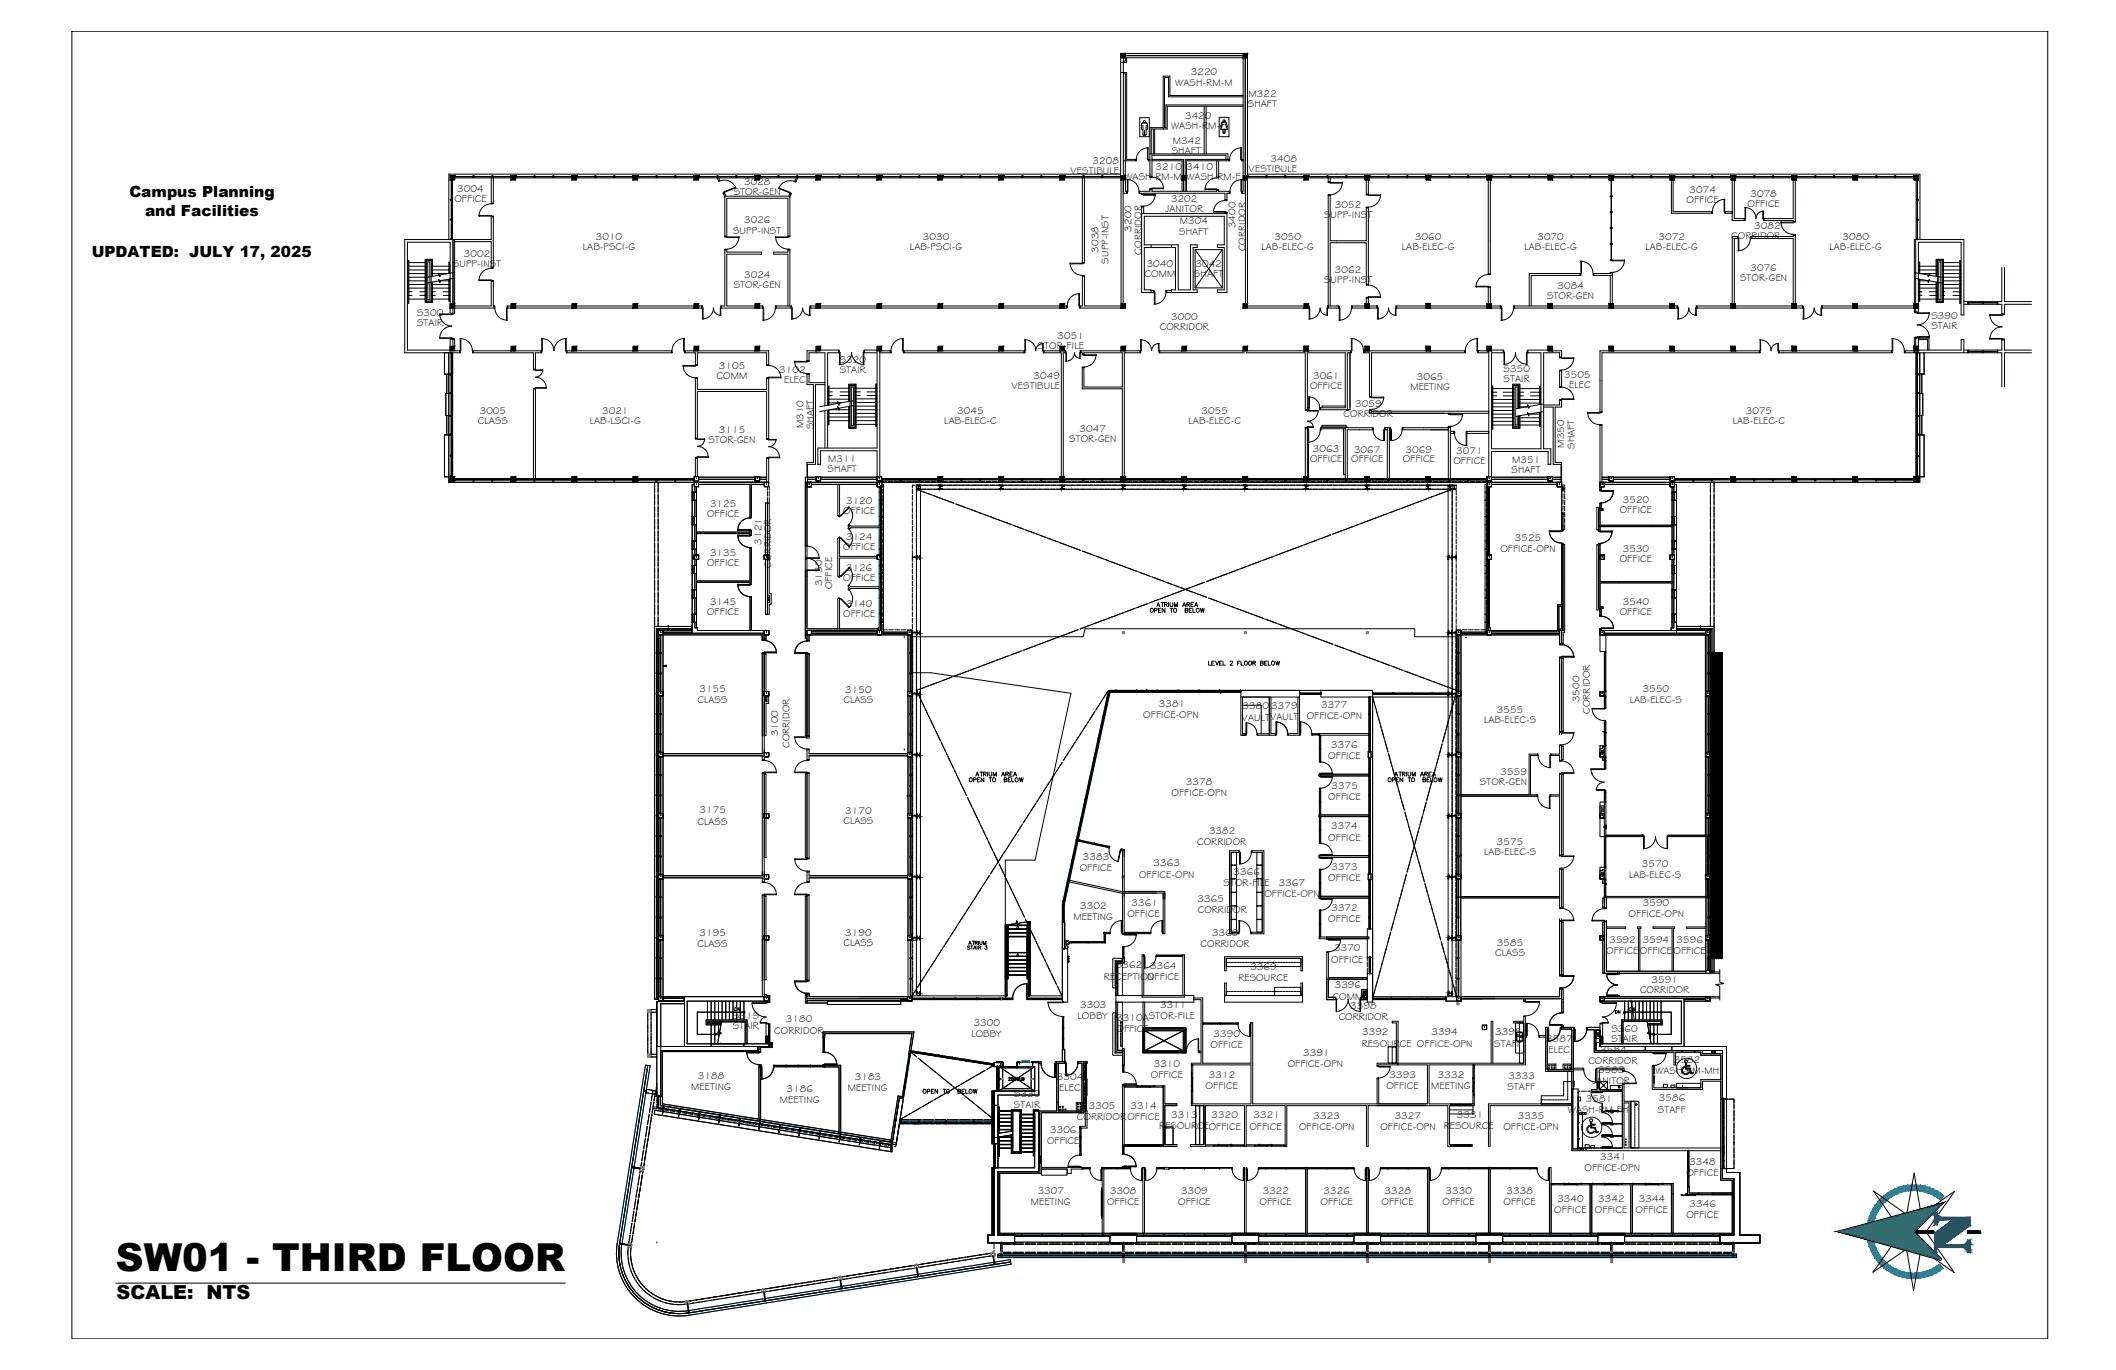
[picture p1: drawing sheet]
<svg xmlns="http://www.w3.org/2000/svg" width="432mm" height="279mm" viewBox="0 0 432 279" stroke-linecap="round" stroke-linejoin="round" font-family="sans-serif">
<defs><g id="words">
<text font-size="7.9" x="23.7" y="259.2">SW01 - THIRD FLOOR</text>
<text font-size="3.9" x="23.8" y="264.9">SCALE: NTS</text>
<g font-size="3.5">
<text x="149.2" y="207.4">DN</text>
<text x="331.6" y="207.4">DN</text>
</g>
<g font-size="3.1">
<text x="26.4" y="40.2">Campus Planning</text>
<text x="29.6" y="44">and Facilities</text>
<text x="18.7" y="52.5">UPDATED: JULY 17, 2025</text>
<text x="328.8" y="207.8">DN</text>
</g>
<g font-size="2">
<text x="239.8" y="17.4">WASH-RM-M</text>
<text x="243" y="15.4">3220</text>
<text x="254.6" y="21.8">SHAFT</text>
<text x="254.8" y="19.8">M322</text>
<text x="239" y="26.2">WASH-RM-F</text>
<text x="239.4" y="29.4">M342</text>
<text x="241.8" y="24.2">3420</text>
<text x="218.5" y="35.5">VESTIBULE</text>
<text x="222.9" y="33.5">3208</text>
<text x="235.8" y="34.6">3210</text>
<text x="239.1" y="31.4">SHAFT</text>
<text x="242.1" y="34.6">3410</text>
<text x="254.8" y="35.2">VESTIBULE</text>
<text x="259.3" y="33.1">3408</text>
<text x="92.7" y="41.1">OFFICE</text>
<text x="93.3" y="39.1">3004</text>
<text x="149.7" y="39.8">STOR-GEN</text>
<text x="151.8" y="37.8">3028</text>
<text x="229.5" y="36.7">WASH-RM-M</text>
<text x="239" y="41.1">3202</text>
<text x="242.1" y="36.7">WASH-RM-F</text>
<text x="344.1" y="41.4">OFFICE</text>
<text x="344.8" y="39.4">3074</text>
<text x="357.2" y="40.1">3078</text>
<text x="149.6" y="47.6">SUPP-INST</text>
<text x="151.8" y="45.6">3026</text>
<text x="230.9" y="47.2" transform="rotate(-90 230.9 47.2)">3200</text>
<text x="237.8" y="43.2">JANITOR</text>
<text x="240.6" y="47.8">SHAFT</text>
<text x="240.7" y="45.8">M304</text>
<text x="252.1" y="46.5" transform="rotate(-90 252.1 46.5)">3400</text>
<text x="270.2" y="44.4">SUPP-INST</text>
<text x="272.4" y="42.4">3052</text>
<text x="356.6" y="42.1">OFFICE</text>
<text x="358" y="46.6">3082</text>
<text x="94.7" y="52.3">3002</text>
<text x="119" y="51">LAB-PSCI-G</text>
<text x="121.6" y="49">3010</text>
<text x="185.7" y="51">LAB-PSCI-G</text>
<text x="188.3" y="49">3030</text>
<text x="224.2" y="51.5" transform="rotate(-90 224.2 51.5)">3038</text>
<text x="226.2" y="53.7" transform="rotate(-90 226.2 53.7)">SUPP-INST</text>
<text x="233" y="51.9" transform="rotate(-90 233 51.9)">CORRIDOR</text>
<text x="254.1" y="51.2" transform="rotate(-90 254.1 51.2)">CORRIDOR</text>
<text x="257.4" y="51">LAB-ELEC-G</text>
<text x="260.1" y="49">3050</text>
<text x="286.1" y="51">LAB-ELEC-G</text>
<text x="288.8" y="49">3060</text>
<text x="311.1" y="51">LAB-ELEC-G</text>
<text x="313.7" y="49">3070</text>
<text x="335.8" y="51">LAB-ELEC-G</text>
<text x="338.5" y="49">3072</text>
<text x="353.3" y="48.6">CORRIDOR</text>
<text x="373.3" y="51">LAB-ELEC-G</text>
<text x="376" y="49">3080</text>
<text x="92.4" y="54.4">SUPP-INST</text>
<text x="149.7" y="58.8">STOR-GEN</text>
<text x="151.8" y="56.8">3024</text>
<text x="233.6" y="56.6">COMM</text>
<text x="234" y="54.5">3040</text>
<text x="243.6" y="56.5">SHAFT</text>
<text x="243.9" y="54.5">3042</text>
<text x="270.2" y="57.7">SUPP-INST</text>
<text x="272.4" y="55.6">3062</text>
<text x="317.8" y="58.9">3084</text>
<text x="355.1" y="57.2">STOR-GEN</text>
<text x="357.2" y="55.2">3076</text>
<text x="85.1" y="64.4">S300</text>
<text x="239" y="65.3">3000</text>
<text x="315.7" y="61">STOR-GEN</text>
<text x="394.1" y="65">S390</text>
<text x="85.1" y="66.4">STAIR</text>
<text x="211.8" y="71.3">STOR-FILE</text>
<text x="215.8" y="69.2">3051</text>
<text x="236.7" y="67.3">CORRIDOR</text>
<text x="394.1" y="67">STAIR</text>
<text x="146.2" y="77.4">COMM</text>
<text x="146.7" y="75.4">3105</text>
<text x="159" y="76">3102</text>
<text x="171.4" y="74.1">S320</text>
<text x="171.4" y="76.1">STAIR</text>
<text x="210.9" y="77.2">3049</text>
<text x="267.9" y="77.2">3061</text>
<text x="289.1" y="77.6">3065</text>
<text x="306.8" y="75.8">S350</text>
<text x="306.8" y="77.9">STAIR</text>
<text x="319.2" y="77.1">3505</text>
<text x="160" y="78">ELEC</text>
<text x="206.4" y="79.3">VESTIBULE</text>
<text x="267.3" y="79.2">OFFICE</text>
<text x="276.5" y="83">3059</text>
<text x="287.8" y="79.6">MEETING</text>
<text x="320.2" y="79.1">ELEC</text>
<text x="97.5" y="86.5">CLASS</text>
<text x="97.9" y="84.4">3005</text>
<text x="120.4" y="86.5">LAB-LSCI-G</text>
<text x="122.9" y="84.4">3021</text>
<text x="146.7" y="88.2">3115</text>
<text x="164" y="87.4" transform="rotate(-90 164 87.4)">M310</text>
<text x="166" y="87.6" transform="rotate(-90 166 87.6)">SHAFT</text>
<text x="192.7" y="86.5">LAB-ELEC-C</text>
<text x="195.3" y="84.4">3045</text>
<text x="220.3" y="88.1">3047</text>
<text x="242.5" y="86.5">LAB-ELEC-C</text>
<text x="245.2" y="84.4">3055</text>
<text x="274.2" y="85">CORRIDOR</text>
<text x="353.6" y="86.5">LAB-ELEC-C</text>
<text x="356.3" y="84.4">3075</text>
<text x="144.5" y="90.3">STOR-GEN</text>
<text x="169" y="94.3">M311</text>
<text x="218.2" y="90.1">STOR-GEN</text>
<text x="267.3" y="94.2">OFFICE</text>
<text x="267.9" y="92.2">3063</text>
<text x="275.7" y="94.3">OFFICE</text>
<text x="276.3" y="92.3">3067</text>
<text x="286.2" y="94.3">OFFICE</text>
<text x="286.8" y="92.3">3069</text>
<text x="296.6" y="94.7">OFFICE</text>
<text x="297.2" y="92.7">3071</text>
<text x="308.6" y="94.4">M351</text>
<text x="319.2" y="91.3" transform="rotate(-90 319.2 91.3)">M350</text>
<text x="321.3" y="91.5" transform="rotate(-90 321.3 91.5)">SHAFT</text>
<text x="168.9" y="96.3">SHAFT</text>
<text x="308.4" y="96.4">SHAFT</text>
<text x="144.3" y="105.4">OFFICE</text>
<text x="144.9" y="103.3">3125</text>
<text x="172.1" y="104.7">OFFICE</text>
<text x="172.7" y="102.7">3120</text>
<text x="330.5" y="104.6">OFFICE</text>
<text x="331.2" y="102.6">3520</text>
<text x="144.9" y="113.3">3135</text>
<text x="155.4" y="111.1" transform="rotate(-90 155.4 111.1)">3121</text>
<text x="172.1" y="112.2">OFFICE</text>
<text x="172.7" y="110.2">3124</text>
<text x="306.2" y="112.6">OFFICE-OPN</text>
<text x="309.1" y="110.4">3525</text>
<text x="331.2" y="112.6">3530</text>
<text x="144.3" y="115.4">OFFICE</text>
<text x="157.4" y="115.8" transform="rotate(-90 157.4 115.8)">CORRIDOR</text>
<text x="167.8" y="119.6" transform="rotate(-90 167.8 119.6)">3130</text>
<text x="172.1" y="118.4">OFFICE</text>
<text x="172.7" y="116.4">3126</text>
<text x="330.5" y="114.7">OFFICE</text>
<text x="144.3" y="125.4">OFFICE</text>
<text x="144.9" y="123.3">3145</text>
<text x="169.8" y="120.2" transform="rotate(-90 169.8 120.2)">OFFICE</text>
<text x="172.1" y="125.8">OFFICE</text>
<text x="172.7" y="123.8">3140</text>
<text x="330.5" y="125.4">OFFICE</text>
<text x="331.2" y="123.4">3540</text>
<text x="142.3" y="143.4">CLASS</text>
<text x="142.7" y="141.1">3155</text>
<text x="172.1" y="143.3">CLASS</text>
<text x="172.5" y="141.3">3150</text>
<text x="322.3" y="143.2" transform="rotate(-90 322.3 143.2)">3500</text>
<text x="332.6" y="143.5">LAB-ELEC-S</text>
<text x="335.2" y="141.2">3550</text>
<text x="233.3" y="146.5">OFFICE-OPN</text>
<text x="236.5" y="144.2">3381</text>
<text x="253.4" y="147">VAULT</text>
<text x="253.6" y="144.7">3380</text>
<text x="259.2" y="146.9">VAULT</text>
<text x="259.4" y="144.6">3379</text>
<text x="266.7" y="146.6">OFFICE-OPN</text>
<text x="269.6" y="144.3">3377</text>
<text x="302.8" y="147.5">LAB-ELEC-S</text>
<text x="305.5" y="145.4">3555</text>
<text x="324.4" y="145.6" transform="rotate(-90 324.4 145.6)">CORRIDOR</text>
<text x="158.8" y="150.2" transform="rotate(-90 158.8 150.2)">3100</text>
<text x="161.1" y="152.6" transform="rotate(-90 161.1 152.6)">CORRIDOR</text>
<text x="271.1" y="154.8">OFFICE</text>
<text x="271.7" y="152.5">3376</text>
<text x="242" y="160.1">3378</text>
<text x="271.7" y="160.8">3375</text>
<text x="302" y="160">STOR-GEN</text>
<text x="306.2" y="158">3559</text>
<text x="142.7" y="165.9">3175</text>
<text x="172.5" y="166">3170</text>
<text x="239.1" y="162.4">OFFICE-OPN</text>
<text x="271.1" y="163.1">OFFICE</text>
<text x="142.3" y="168.2">CLASS</text>
<text x="172.1" y="168.1">CLASS</text>
<text x="244.3" y="172.4">CORRIDOR</text>
<text x="246.7" y="170.1">3382</text>
<text x="271.1" y="171.4">OFFICE</text>
<text x="271.7" y="169.1">3374</text>
<text x="305.5" y="172.3">3575</text>
<text x="220.3" y="177.6">OFFICE</text>
<text x="221" y="175.3">3383</text>
<text x="232.5" y="179">OFFICE-OPN</text>
<text x="235.4" y="176.7">3363</text>
<text x="251.7" y="178.5">3366</text>
<text x="271.1" y="179.7">OFFICE</text>
<text x="271.7" y="177.4">3373</text>
<text x="302.8" y="174.3">LAB-ELEC-S</text>
<text x="332.4" y="179">LAB-ELEC-S</text>
<text x="335.1" y="176.7">3570</text>
<text x="220.5" y="185.3">3302</text>
<text x="230.9" y="184.8">3361</text>
<text x="244.4" y="184">3365</text>
<text x="249.7" y="180.8">STOR-FILE</text>
<text x="258" y="182.9">OFFICE-OPN</text>
<text x="260.9" y="180.6">3367</text>
<text x="271.7" y="185.7">3372</text>
<text x="335.2" y="184.7">3590</text>
<text x="142.7" y="190.8">3195</text>
<text x="172.5" y="190.8">3190</text>
<text x="219.1" y="187.6">MEETING</text>
<text x="230.1" y="187.1">OFFICE</text>
<text x="244.4" y="186.2">CORRIDOR</text>
<text x="247.4" y="190.9">3360</text>
<text x="271.1" y="188">OFFICE</text>
<text x="332.3" y="187">OFFICE-OPN</text>
<text x="142.3" y="193.1">CLASS</text>
<text x="172.1" y="192.8">CLASS</text>
<text x="227.7" y="197.5">3362</text>
<text x="234.7" y="197.6">3364</text>
<text x="245" y="193.2">CORRIDOR</text>
<text x="255.2" y="197.8">3369</text>
<text x="271.7" y="196.3">OFFICE</text>
<text x="272.2" y="194">3370</text>
<text x="305.1" y="194.9">CLASS</text>
<text x="305.5" y="192.8">3585</text>
<text x="327.8" y="194.6">OFFICE</text>
<text x="328.4" y="192.3">3592</text>
<text x="334.6" y="194.6">OFFICE</text>
<text x="335.2" y="192.3">3594</text>
<text x="341.5" y="194.6">OFFICE</text>
<text x="342.1" y="192.3">3596</text>
<text x="225.3" y="199.8">RECEPTION</text>
<text x="234.1" y="199.9">OFFICE</text>
<text x="252.7" y="200.1">RESOURCE</text>
<text x="271.9" y="203.9">COMM</text>
<text x="272.4" y="201.6">3396</text>
<text x="334.7" y="202.6">CORRIDOR</text>
<text x="337" y="200.5">3591</text>
<text x="149.5" y="209.9">STAIR</text>
<text x="149.6" y="207.9">S319</text>
<text x="160.4" y="208.5">3180</text>
<text x="198.7" y="209.2">3300</text>
<text x="219.9" y="207.9">LOBBY</text>
<text x="220.4" y="205.6">3303</text>
<text x="227.8" y="208.2">3310ASTOR-FILE</text>
<text x="236.7" y="205.6">3311</text>
<text x="273.2" y="208.1">CORRIDOR</text>
<text x="275.5" y="205.8">3398</text>
<text x="158" y="210.8">CORRIDOR</text>
<text x="198.2" y="211.5">LOBBY</text>
<text x="227.8" y="210.4">OFFICE</text>
<text x="247" y="213.7">OFFICE</text>
<text x="247.6" y="211.4">3390</text>
<text x="266" y="215.3">3391</text>
<text x="277.9" y="213.4">RESOURCE OFFICE-OPN</text>
<text x="278" y="211.2">3392</text>
<text x="292.1" y="211.2">3394</text>
<text x="304.9" y="213.5">STAFF</text>
<text x="305.1" y="211.2">3395</text>
<text x="315.5" y="212.5">3587</text>
<text x="316" y="214.8">ELEC</text>
<text x="326.5" y="214.8">3584</text>
<text x="328.8" y="210.4">S360</text>
<text x="328.8" y="212.4">STAIR</text>
<text x="142.4" y="220">3188</text>
<text x="174.4" y="220.3">3183</text>
<text x="215.7" y="220.3">3304</text>
<text x="234.8" y="219.9">OFFICE</text>
<text x="235.4" y="217.6">3310</text>
<text x="246.7" y="219.8">3312</text>
<text x="262.8" y="217.6">OFFICE-OPN</text>
<text x="283.6" y="219.8">3393</text>
<text x="293.4" y="219.8">3332</text>
<text x="307.8" y="220">3333</text>
<text x="324.1" y="217.1">CORRIDOR</text>
<text x="324.9" y="221.1">JANITOR</text>
<text x="326.1" y="218.8">3583</text>
<text x="337.8" y="219.1">WASH-RM-MH</text>
<text x="341.6" y="216.8">3582</text>
<text x="141.1" y="222.2">MEETING</text>
<text x="159.2" y="225">MEETING</text>
<text x="160.5" y="222.7">3186</text>
<text x="173" y="222.5">MEETING</text>
<text x="206.9" y="225.9">STAIR</text>
<text x="207" y="223.6">S330</text>
<text x="216.2" y="222.5">ELEC</text>
<text x="222.2" y="226.1">3305</text>
<text x="230.7" y="226.2">3314</text>
<text x="239" y="228">3313</text>
<text x="246" y="222.1">OFFICE</text>
<text x="282.9" y="222.1">OFFICE</text>
<text x="292" y="222.1">MEETING</text>
<text x="307.6" y="222.3">STAFF</text>
<text x="320" y="227">WASH-RM-FH</text>
<text x="323.6" y="224.7">3581</text>
<text x="338.3" y="226.9">STAFF</text>
<text x="338.5" y="224.6">3586</text>
<text x="213.7" y="233.4">OFFICE</text>
<text x="214.3" y="231.1">3306</text>
<text x="219.8" y="228.4">CORRIDOR</text>
<text x="230.1" y="228.5">OFFICE</text>
<text x="236.5" y="230.3">RESOURCEOFFICE</text>
<text x="247.2" y="228.1">3320</text>
<text x="255" y="230.4">OFFICE</text>
<text x="255.8" y="228.1">3321</text>
<text x="265.1" y="230.5">OFFICE-OPN</text>
<text x="268" y="228.2">3323</text>
<text x="281.7" y="230.5">OFFICE-OPN</text>
<text x="284.6" y="228.2">3327</text>
<text x="294.6" y="230.3">RESOURCE</text>
<text x="297.3" y="228">3331</text>
<text x="306.8" y="230.5">OFFICE-OPN</text>
<text x="309.8" y="228.2">3335</text>
<text x="323.3" y="238.9">OFFICE-OPN</text>
<text x="326.5" y="236.6">3341</text>
<text x="344.1" y="239.9">OFFICE</text>
<text x="344.7" y="237.6">3348</text>
<text x="210.4" y="245.8">MEETING</text>
<text x="211.8" y="243.5">3307</text>
<text x="225.9" y="245.8">OFFICE</text>
<text x="226.5" y="243.5">3308</text>
<text x="240.4" y="245.8">OFFICE</text>
<text x="241.1" y="243.5">3309</text>
<text x="257" y="245.8">OFFICE</text>
<text x="257.7" y="243.5">3322</text>
<text x="269.5" y="245.8">OFFICE</text>
<text x="270.1" y="243.5">3326</text>
<text x="281.9" y="245.8">OFFICE</text>
<text x="282.5" y="243.5">3328</text>
<text x="294.4" y="245.8">OFFICE</text>
<text x="295" y="243.5">3330</text>
<text x="306.8" y="245.8">OFFICE</text>
<text x="307.4" y="243.5">3338</text>
<text x="317.8" y="245.2">3340</text>
<text x="326.1" y="245.2">3342</text>
<text x="334.4" y="245.2">3344</text>
<text x="317.2" y="247.5">OFFICE</text>
<text x="325.5" y="247.5">OFFICE</text>
<text x="333.8" y="247.5">OFFICE</text>
<text x="344.1" y="248.5">OFFICE</text>
<text x="344.8" y="246.2">3346</text>
</g>
</g></defs>
<!-- layer: SW0103|STAIR -->
<g fill="none" stroke="#000" stroke-width=".2">
<path d="M83.1 59.5h.2M83.1 58.8h.2M83.1 58h.2M83.1 57.3h.2M83.1 56.5h.2M83.1 55.8h.2M83.1 55.1h.2M83.1 54.3h.2M83.1 53.6h.2M83.3 53.1h.1v8.7h-.1zM83.4 59.5h.7M83.4 58.8h3.3"/>
<path d="M83.4 58h3.3M83.4 57.3h3.3M83.4 56.5h3.3M83.4 55.8h3.3M83.4 55.1h3.3M83.4 54.3h3.3M83.4 53.6h3.3M85.7 59.5h1M86.9 59.5h.1M86.9 58.8h.1M86.9 58h.1M86.9 57.3h.1"/>
<path d="M86.9 56.5h.1M86.9 55.8h.1M86.9 55.1h.1M86.9 54.3h.1M86.9 53.6h.1M88 59.5h.1M88 58.8h.1M88 58h.1M88 55.8h.1M88 55.1h.1M88 54.3h.1M88.1 56.4v-3.4h-1.2v8.6h1.2v-4"/>
<path d="M88.3 56.3v-3.4h-1.6v8.8h1.6v-4.2M88.3 59.5h.6M88.3 58.8h3.3M88.3 58h3.3M88.3 55.8h3.2M88.3 55.1h3.3M88.3 54.3h3.3M89.5 57.3h2.1M90.4 59.5h1.2M91.7 59.5h.2M91.7 58.8h.2M91.7 58h.2"/>
<path d="M91.7 57.3h.2M91.7 55.1h.2M91.7 54.3h.2M91.7 55.7v-2.2h-.1v2.3M91.7 56.9v4.5h-.1v-4.5M92.6 55.6l-2.8 .5v.4l-.3-.8v.4l-2.3 .4M92.6 56.8l-2.8 .4v.4l-.3-.7v.4l-2.3 .4M390.7 56.8l2.7 .4 .1 .4 .2-.7 .1 .4 2.3 .4M390.7 55.6l2.7 .5 .1 .4 .2-.8 .1 .4 2.3 .4M391.5 59.5h.1M391.5 58.8h.1M391.5 58h.1"/>
<path d="M391.5 57.3h.1M391.5 55.1h.1M391.5 54.3h.1M391.6 55.8v-2.3h.2v2.3M391.6 56.9v4.5h.2v-4.4M391.8 59.5h.4M391.8 58.8h3.3M391.8 58h3.3M391.8 57.3h2M391.8 55.1h3.3M391.8 54.3h3.3M391.9 55.8h3.2"/>
<path d="M393.7 59.5h1.4M395.1 56.3v-3.4h1.5v8.8h-1.5v-4.2M395.2 56.4v-3.4h1.3v8.6h-1.3v-4M395.2 59.5h.2M395.2 58.8h.2M395.2 58h.2M395.2 55.8h.2M395.2 55.1h.2M395.2 54.3h.2M396.3 59.5h.2M396.3 58.8h.2M396.3 58h.2"/>
<path d="M396.3 57.3h.2M396.3 56.5h.2M396.3 55.8h.2M396.3 55.1h.2M396.3 54.3h.2M396.3 53.6h.2M396.6 59.5h.3M396.6 58.8h3.3M396.6 58h3.3M396.6 57.3h3.3M396.6 56.5h3.3M396.6 55.8h3.3"/>
<path d="M396.6 55.1h3.3M396.6 54.3h3.3M396.6 53.6h3.3M398.5 59.5h1.4M399.9 53.1h.2v8.7h-.2zM400.1 59.5h.1M400.1 58.8h.1M400.1 58h.1M400.1 57.3h.1M400.1 56.5h.1M400.1 55.8h.1M400.1 55.1h.1"/>
<path d="M400.1 54.3h.1M400.1 53.6h.1M83.1 60.2h.2M83.1 61h.2M83.4 60.2h.7M83.4 61h3.3M85.7 60.2h1M86.9 60.2h.1M86.9 61h.1M88 60.2h.1M88 61h.1M88.3 60.2h.6"/>
<path d="M88.3 61h3.3M90.4 60.2h1.2M91.7 60.2h.2M91.7 61h.2M168.9 79.9h.1M168.9 79.2h.1M169.2 79.9h.6M169.2 79.2h4M171.4 79.9h1.8M173.3 79.9h.2M173.3 79.2h.2M174.4 79.9h.2"/>
<path d="M174.4 79.2h.2M174.7 79.9h.9M174.7 79.2h4M177 79.9h1.7M178.7 78.3h.2v8.7h-.2zM178.9 79.9h.1M178.9 79.2h.1M304.4 80h.1M304.4 79.2h.1M304.5 78.8h.1v8.7h-.1zM304.6 80h.9M304.6 79.2h4.1"/>
<path d="M306.7 80h2M308.8 80h.1M308.8 79.2h.1M309.9 80h.1M309.9 79.2h.1M310.2 80h.7M310.2 79.2h4M312.3 80h1.9M314.3 80h.2M314.3 79.2h.2M391.5 60.2h.1M391.5 61h.1"/>
<path d="M391.8 60.2h.4M391.8 61h3.3M393.8 60.2h1.3M395.2 60.2h.2M395.2 61h.2M396.3 60.2h.2M396.3 61h.2M396.6 60.2h.3M396.6 61h3.3M398.5 60.2h1.4M400.1 60.2h.1M400.1 61h.1"/>
<path d="M168.9 84.3h.1M168.9 85h.1M168.9 85.8h.1M168.9 80.7h.1M168.9 82.1h.1M168.9 81.4h.1M169 82.6v-3.8h.2v3.8M169 83.7v2.9h.2v-2.9M169.2 84.3h4M169.2 85h4M169.2 85.8h4M169.2 80.7h.6"/>
<path d="M169.2 82.1h2.5M169.2 81.4h4M169.3 83.6h3.9M171.4 80.7h1.8M173.2 81.9v-3.6h1.5v9.1h-1.5v-4.5M173.2 81.9l-1.9 .3-.1 .5-.2-.8-.1 .4-3.6 .6M173.2 82.9l-1.9 .3-.1 .5-.2-.8-.1 .4-3.6 .6M173.3 81.9v-3.4h1.3v8.7h-1.3v-4.3M173.3 83.6h.2M173.3 84.3h.2M173.3 85h.2M173.3 85.8h.2"/>
<path d="M173.3 80.7h.2M173.3 81.4h.2M174.2 81.7l-1 .2M174.2 82.7l-1 .2M174.4 83.6h.2M174.4 84.3h.2M174.4 85h.2M174.4 85.8h.2M174.4 80.7h.2M174.4 86.6h.2M174.4 82.8h.2M174.4 82.1h.2"/>
<path d="M174.4 81.3h.2M174.7 83.6h4M174.7 84.3h4M174.7 85h4M174.7 85.8h4M174.7 80.7h.8M174.7 86.6h4M174.7 82.8h4M174.7 82.1h4M174.7 81.3h4M176.9 80.7h1.8M178.9 83.6h.1"/>
<path d="M178.9 84.3h.1M178.9 85h.1M178.9 85.8h.1M178.9 80.7h.1M178.9 86.6h.1M178.9 82.8h.1M178.9 82.1h.1M178.9 81.3h.1M304.4 86.7h.1M304.4 85.9h.1M304.4 80.7h.1M304.4 82.2h.1"/>
<path d="M304.4 81.5h.1M304.4 84.5h.1M304.4 85.2h.1M304.4 83h.1M304.4 83.7h.1M304.6 86.7h4.1M304.6 85.9h4.1M304.6 80.7h.9M304.6 82.2h4.1M304.6 81.5h4.1M304.6 84.5h4.1M304.6 85.2h4.1"/>
<path d="M304.6 83h4.1M304.6 83.7h4.1M306.7 80.7h2M308.8 86.7h.1M308.8 85.9h.1M308.8 80.7h.1M308.8 82.2h.1M308.8 81.5h.1M308.8 84.5h.1M308.8 85.2h.1M308.8 83h.1M308.8 83.7h.1"/>
<path d="M309.3 83.4l.7-.2v-4.7h-1.2v8.7h1.2v-2.4M309.9 86.7h.1M309.9 85.9h.1M309.9 80.7h.1M309.9 82.2h.1M309.9 81.5h.1M309.9 85.2h.1M309.9 83h.1M310 84.8l-.7 .1M310.2 86.7h4M310.2 85.9h4M310.2 80.7h.7"/>
<path d="M310.2 82.2h4M310.2 81.5h4M310.2 85.2h4M310.2 83h1.8M311.7 84.5h2.5M312.3 80.7h1.9M314.3 82.5v-3.7h-.1v3.7M314.3 84.1v2.9h-.1v-2.9M314.3 86.7h.2M314.3 85.9h.2M314.3 80.7h.2M314.3 82.2h.2"/>
<path d="M314.3 81.5h.2M314.3 84.5h.2M314.3 85.2h.2M314.8 82.4l-2.7 .5-.1 .4-.2-.7-.1 .4-1.5 .2v-4.9h-1.5v9.1h1.5v-2.6M314.8 84l-2.7 .4-.1 .4-.2-.7-.1 .4-1.5 .3M144.4 204.2v3.8M145.1 204.2v3.8M145.1 209v3.9M145.9 204.2v3.8M145.9 209v3.9M146.6 204.2v3.8M146.6 209v2.8"/>
<path d="M147.1 209h-3v-1h8.3v4.9M147.2 208.7h-2.8v-.4h7.8v4.6M147.2 208.5l-.3 1.9-.4 .1 .7 .2-.4 .1-.4 2.1M147.4 204.2v3.8M151.8 206.4h-9.5v4.5h4.3M327.4 204.2h15.7v8.7h-16.6M331.5 206.4h9.5v4.5h-4.3M336.1 208.5l.4 1.9 .4 .1-.7 .2 .4 .1 .3 2.1M336.2 208.7h2.8v-.4h-7.8v4.6M336.3 209h2.9v-1h-8.3v4.9M336.7 210.9l.9-.1v.3zM336.7 204.2v3.8"/>
<path d="M336.7 209v2.8M337.5 204.2v3.8M337.5 209v3.9M338.2 204.2v3.8M338.2 209v3.9M339 204.2v3.8M203.6 226.6h3.1v7.6h-3.1zM203.6 227.4h3.1M203.6 227.3h.3M203.6 228.1h3.1M203.6 228h.3M203.6 228.9h3.1"/>
<path d="M203.6 228.8h.3M203.6 229.6h3.1M203.6 229.6h.3M203.6 230.4h3.1M203.6 230.3h.3M203.6 232.7h3.1M203.6 233.4h3.1M203.6 234.2h3.1M203.6 234.1h.3M203.6 233.4h.3M203.6 232.6h.3M203.6 226.5h.3"/>
<path d="M203.6 226.6h3.1M203.9 231.1v-5.3h-.1v5.3M203.9 231.9v3.9h-.1v-3.9M204 227.3h.4M204 228h.4M204 228.8h.4M204 229.6h.4M204 230.3h.4M204 234.1h.4M204 233.4h.4M204 232.6h.4M204 226.5h.4"/>
<path d="M204.1 231.9h.2M204.4 231.9h.5M204.6 227.3h.4M204.6 228h.4M204.6 228.8h.4M204.6 229.6h.4M204.6 230.3h.4M204.6 234.1h.4M204.6 233.4h.4M204.6 232.6h.4M204.6 226.5h.4M205 231.9h.4"/>
<path d="M205.1 227.3h.5M205.1 228h.5M205.1 228.8h.5M205.1 229.6h.5M205.1 230.3h.5M205.1 234.1h.5M205.1 233.4h.5M205.1 232.6h.5M205.1 226.5h.5M205.6 231.9h.4M205.7 227.3h.4M205.7 228h.4"/>
<path d="M205.7 228.8h.4M205.7 229.6h.4M205.7 230.3h.4M205.7 234.1h.4M205.7 233.4h.4M205.7 232.6h.4M205.7 226.5h.4M206.1 231.9h.4M206.3 227.3h.4M206.3 228h.4M206.3 228.8h.4M206.3 229.6h.4"/>
<path d="M206.3 230.3h.4M206.3 234.1h.4M206.3 233.4h.4M206.3 232.6h.4M206.3 226.5h.4M206.4 230.7v-4.4h2v8.9h-2v-3.7M206.5 230.7v-4.2h1.8v8.6h-1.8v-3.7M206.6 231.4l-3 .5h3.1M206.7 226.6h1.5v8.3h-1.5zM206.7 230.7l-3.1 .5M208.2 227.3h2.9v7.6h-2.9zM208.2 227.4h.3"/>
<path d="M208.2 227.3h2.9M208.2 228.1h.3M208.2 228h2.9M208.2 228.9h.3M208.2 228.8h2.9M208.2 229.6h.3M208.2 229.6h2.9M208.2 230.4h.3M208.2 230.3h2.9M208.2 231.2h.3M208.2 231.1h2.9M208.2 231.9h.3"/>
<path d="M208.2 231.8h2.9M208.2 232.7h.3M208.2 232.6h2.9M208.2 233.4h.3M208.2 233.4h2.9M208.2 234.2h.3M208.2 234.1h2.9M208.2 235h.3M208.2 234.9h2.9M208.7 227.4h.4M208.7 228.1h.4M208.7 228.9h.4"/>
<path d="M208.7 229.6h.4M208.7 230.4h.4M208.7 231.2h.4M208.7 231.9h.4M208.7 232.7h.4M208.7 233.4h.4M208.7 234.2h.4M208.7 235h.4M209.2 227.4h.4M209.2 228.1h.4M209.2 228.9h.4M209.2 229.6h.4"/>
<path d="M209.2 230.4h.4M209.2 231.2h.4M209.2 231.9h.4M209.2 232.7h.4M209.2 233.4h.4M209.2 234.2h.4M209.2 235h.4M209.8 227.4h.4M209.8 228.1h.4M209.8 228.9h.4M209.8 229.6h.4M209.8 230.4h.4"/>
<path d="M209.8 231.2h.4M209.8 231.9h.4M209.8 232.7h.4M209.8 233.4h.4M209.8 234.2h.4M209.8 235h.4M210.3 227.4h.5M210.3 228.1h.5M210.3 228.9h.5M210.3 229.6h.5M210.3 230.4h.5M210.3 231.2h.5"/>
<path d="M210.3 231.9h.5M210.3 232.7h.5M210.3 233.4h.5M210.3 234.2h.5M210.3 235h.5M210.9 226.3h1.1v.2h-1v9.2h-.1zM210.9 227.4h.2M210.9 228.1h.2M210.9 228.9h.2M210.9 229.6h.2M210.9 230.4h.2M210.9 231.2h.2"/>
<path d="M210.9 231.9h.2M210.9 232.7h.2M210.9 233.4h.2M210.9 234.2h.2M210.9 235h.2"/>
</g>
<!-- layer: SW0103|WALL -->
<g fill="none" stroke="#000" stroke-width=".2">
<path d="M228.7 14.8h1.2v17.7h1.9M228.8 10.9h.9v.9h-.9zM229.2 11.8v24M229.2 15.1h.4v20.7M229.6 11.8v.6h-.4M229.7 11.4h24M229.7 11.3h24M253.7 10.9h.9v.9h-.9zM253.7 10.9h-25v24.6M253.7 11.8h-23.8v.9h-1.2M253.7 19.7h-15.2v-3.9h-.9v10.2h.3v-4.6h15.8M253.7 19.5h-15v-4h-1.3v10.8"/>
<path d="M253.7 11.8v24M254.1 11.8v24M254.6 11.8v50.1M91.9 35.8h.9v.9h-.9zM100.2 36.3v5.1M100.7 36.3v5.1M104.3 35.8h.9v.9h-.9zM116.8 35.8h.9v.9h-.9zM129.2 35.8h.9v.9h-.9zM141.6 35.8h1v.9h-1zM146.9 36.8l-.3-.5h-.3l.3 .6M147.6 39.5l.3 .7"/>
<path d="M147.9 39.3l.2 .7h12.9l.2-.5M154.1 35.8h.9v.9h-.9zM161.4 39.6l-.2 .6M162.2 36.9l.3-.6h.3l-.3 .7M166.5 35.8h.9v.9h-.9zM179 35.8h.9v.9h-.9zM191.4 35.8h.9v.9h-.9zM203.9 35.8h.9v.9h-.9zM216.3 35.8h.9v.9h-.9zM220.9 36.3v17.3M221.3 36.3v17.3M228.8 35.8h.9v.9h-.9z"/>
<path d="M228.8 36.7v25.2M229.2 39.4h.7M229.2 36.7v25.2M229.2 32.8h2.6M229.3 36.7l-.1 2.3M229.7 36.7v2.3h.2M232.5 39.4h.5v.2M232.6 24h1.9v3.9h-1.9zM233 25.3l-.1 1 .2 .2M233.1 26.5h.1M233.2 25.1h.8M233.2 25.1l-.3 .2"/>
<path d="M233.2 27.4l.2 .2M233.2 25.5v2M233.4 39.6v-.2h16.6v1.4M233.5 27.4l.2 .2M233.6 26.6v.9M233.6 27.4l-.2 .2M233.9 25.1l.2 .2M233.9 25.5v1.9l-.2 .2M233.9 26.5h.1M234.1 25.3v1l-.2 .2M234.4 32.5h.3M234.4 32.8h.3"/>
<path d="M234.7 38.6v.4h-2.2M234.7 31.4h15.9v1.1M234.9 31.4v-5.1h.5v5.1M235.1 38.6v.4h13.2v-.2M235.1 32.5h6.4v3.3M235.1 32.8h6.1v6.2M237.4 26h-2.7v10M241.2 35.8h.9v.9h-.9zM241.5 36.7v2.3M241.9 36.7v2.3M245.7 21.7v9.7M246.1 21.7v9.7"/>
<path d="M248.3 32.8v3.4M248.7 38.8v.2h2.2M248.7 32.8v3.4M248.8 23.9h2v4h-2zM249.1 25.7l.1 .2M249.2 25.9l.1 .1M249.3 25h.9M249.4 25l-.3 .7M249.5 25.2l-.4 1.2h1.4l-.5-1.2M249.5 27l.2 .2M249.6 26.4v.6M249.8 27l.1 .2"/>
<path d="M249.8 27l-.1 .2M249.8 26.4v.7M250 26.4l-.1 .8M250.1 32.5v-.8h-15v4.3M250.2 25l.2 .7M250.5 25.7l-.2 .3M250.8 32.5h-8.9v3.3M250.8 32.8h-8.7v6.2M250.9 39.4h-.5v1.4M253.4 32.5h.3M253.4 32.8h.3M253.5 39.4h.6"/>
<path d="M253.7 35.8h.9v.9h-.9zM253.7 36.7v2.3h-.2M253.7 21.7h-15.5v4.6h-2.6v5.1M254.1 36.7v2.3M254.1 36.7v25.2M266.1 35.8h.9v.9h-.9zM271 39.9v22.5h2.2M271 37.1v-.8h.4v.8M271.4 39.9v9.2h7.4v-6.7M278.6 35.8h.9v.9h-.9zM278.8 36.7v2.9M279.2 36.7v2.9"/>
<path d="M291 35.8h.9v.9h-.9zM303.5 35.8h.9v.9h-.9zM303.7 36.7v19.2M304.1 36.7v19.2M315.9 35.8h.9v.9h-.9zM328.4 35.8h.8v.9h-.8zM340.8 35.8h.9v.9h-.9zM341.1 36.7v6.8h8.2M341.4 36.7v6.5h7.9M353.3 35.8h.8v.9h-.8zM353.5 36.7v8.3M353.9 36.7v7.9h2.1"/>
<path d="M365.7 35.8h.9v.9h-.9zM365.9 36.7v7.9h-5.9M366.4 36.7v8.5M378.1 35.8h.9v.9h-.9zM390.6 35.8h.9v.9h-.9zM87 53.1h1v8.3h-1zM87.3 53.4h.4v7.7h-.4zM92.4 48.9v13M92.5 48.9v13M92.8 48.9v13M92.8 49.3h7.4v5.3M100.2 57.3v5.1h-7.4"/>
<path d="M100.2 44.2v4.7h-17.6v23h11.2M100.7 57.3v5.1h.1M100.7 44.2v10.4M147.9 40.2h.1M147.9 50.9v11.5h-.7M147.9 40.2v8M148.3 50.9v.5h7.1v.4h-7.1v10.6h5.8M148.3 48.2v-7.8h12.5v7.8M160.8 50.9v.5h-2.9v.4h2.9v10.6M161.2 40.2h.1M161.2 40.2v8M161.2 50.9v11.5"/>
<path d="M220.9 56.3v6.1h-.5M221.3 56.3v6.1h8.4M233 43.6h17.4M233 42.2v17.5h2.4M233.4 42.2v1.4M234.9 59.7v-.6h-1.4v-8.6h6.4v8.6h-.8v.6M234.9 49.9v.6M234.9 59.3h.5M238.1 59.3h1M239.1 49.9v.6M243.9 50.9h5.5v7.8h-5.5zM243.9 50.9l5.5 7.8"/>
<path d="M249.4 50.9l-5.5 7.8M250 43.4v.2M250.4 43.4v16.3h-1.9v-.6h1.3v-8.6h-1.3v-.6h1.3v-5.8h-16.3v5.8h6.9v9.2h2.5v-9.2h1.4v.6h-.8v8.6h.8v.6h-6.2M278.8 58v-8.5h-7.4v12.9M279.2 42.4v15.6M303.7 58.6v3.3M304.1 58.6v3.3M322.5 56.2h-10v6.2M322.5 55.8h-10.4v6.6M325.2 56.2h3.8M325.2 55.8h3.4M328.6 55.8h.1"/>
<path d="M328.6 55.8v-.2h.4v6.3M328.6 56.2v5.7M328.6 55.7h.4M352.1 43.2h1.4M352.1 43.5h1.4M353.5 45h.1M353.5 48.3v13.6M353.5 48.2h1.1M353.5 45h2.5M354.6 48.6h-.7v13.3M357.3 48.6h8.6v13.3M360 45h5.9v.2"/>
<path d="M365.9 47.9v.3h-8.6M366.4 47.9v14M390.9 48.9v13M395.4 53.1h.9v8.3h-.9zM395.6 53.4h.4v7.7h-.4zM408.5 54.6v6.9h-.8v.6h.8v1.9M409 54.6v6.9h5.6M90.7 71.9v4.4h1.7M91.2 76.3v4M91.9 70.6h.9v.9h-.9zM91.9 61.9h.9v.9h-.9zM92.4 62.8v1.1"/>
<path d="M92.4 69.2v1.4M92.8 71.5h1M96.5 71.9h12.4v3.4M96.5 71.5h13.9M100.8 62.8h-8v1.1h-.9v-14.5h-8.8v22h8.8v-2.2h.9v1.4M103.6 62.4h.7M103.6 62.8h39.6M104.3 70.6h.9v.9h-.9zM104.3 61.9h.9v.9h-.9zM104.3 62.4h.1M105.2 62.4h11.6M108.9 79.3v18.3"/>
<path d="M109.3 79.3v18.3M110.4 71.9h-1.1v3.4M115.7 71.9h21.3M115.7 71.5h21.3M116.8 70.6h.9v.9h-.9zM116.8 61.9h.9v.9h-.9zM117.7 62.4h11.5M129.2 70.6h.9v.9h-.9zM129.2 61.9h.9v.9h-.9zM130.1 62.4h11.5M139.8 71.9h2.1v2.5M139.8 71.5h17.1v2.9"/>
<path d="M141.6 70.6h1v.9h-1zM141.6 61.9h1v.9h-1zM141.9 77.2v12.2M142.3 74.4v-2.5h14.1v2.5M142.3 77.2v2.2h14.1v-2.2M142.6 62.4h.1M142.6 62.4h.6M147.2 62.8h8.4M154.1 70.6h.9v.9h-.9zM154.1 61.9h.9v.9h-.9zM155 62.4h.1M155 62.4h.6"/>
<path d="M156.9 77.2v12.3M158.4 62.4h3M158.4 62.8h3M164.7 76.3v2.1h1.3v15.9h-1.3v3M165.1 73.6v-1.7h3.2v10.8M165.1 76.3v1.7h3.2M165.4 62.4h1.1M165.4 62.8h52.3M166.5 70.6h.9v.9h-.9zM166.5 61.9h.9v.9h-.9zM166.5 62.4h.1M166.5 71.5h-1.8v2.1"/>
<path d="M167.4 62.4h11.6M167.4 71.4h3.8M168.3 78.4h-1.9v16.3h-1.7M171.2 71.9h-2.3v10.7M173.5 78.6h.9v8.5h-.9zM173.7 78.9h.5v7.9h-.5zM176.4 71.9h2.6v19.5h-12.1v3.3h.5v-2.8h11.6v5.3M176.4 71.4h2.6M179 70.6h.9v.9h-.9zM179 61.9h.9v.9h-.9zM179.5 71.9h2.2M179.9 62.4h11.5"/>
<path d="M181.7 71.5h-2.2v25.7M184.5 71.9h24.5M184.5 71.5h24.5M191.4 70.6h.9v.9h-.9zM191.4 61.9h.9v.9h-.9zM192.3 62.4h11.6M203.9 70.6h.9v.9h-.9zM203.9 61.9h.9v.9h-.9zM204.8 62.4h12.9M213 71.9h3.6v25.3M213 71.5h4.4M216.3 70.6h.9v.9h-.9z"/>
<path d="M216.3 61.9h.9v.9h-.9zM217.4 71.9h-.4v25.3M220.4 62.8h9.3M220.6 71.9h.3v.5M220.6 71.5h12M220.9 72.2h.3v.2h-.3zM220.9 74.9h.3v.1h-.3zM220.9 74.9v4.4h8.1v17.9M221.2 72.4v-.5h7.8v7h-7.8v-4M228.8 70.6h.9v.9h-.9zM228.8 61.9h.9v.9h-.9zM232.6 71.9h-3.2v25.3"/>
<path d="M236.6 71.9h17.3M236.6 71.5h39M241.2 70.6h.9v.9h-.9zM253.7 70.6h.9v.9h-.9zM253.7 61.9h.9v.9h-.9zM254.3 71.9h12.1v11.7h.6M254.6 62.4h11.5M254.6 62.8h12.5M266.1 70.6h.9v.9h-.9zM266.1 61.9h.9v.9h-.9zM267 62.4h.1M271 62.8h2.2"/>
<path d="M275.5 71.9v11.7h-.4v.1h-.2v-.1M275.6 71.9h-.7v11.7h-5.5M275.9 62.4h2.7M275.9 62.8h5.1M278.4 71.9h1.1v9.1M278.4 71.5h20.5M278.6 70.6h.9v.9h-.9zM278.6 61.9h.9v.9h-.9zM278.8 60.8v1.1h.4v-1.1M279.5 62.4h.1M279.5 62.4h1.5M285 62.4h6"/>
<path d="M285 62.8h21.2M291 70.6h.9v.9h-.9zM291 61.9h.9v.9h-.9zM291.9 62.4h11.6M298.9 71.9h-19v9.1M301.7 71.9h2.1M301.7 71.5h2.1v25.7M303.5 70.6h.9v.9h-.9zM303.5 61.9h.9v.9h-.9zM304.4 62.4h1.8M304.4 71.4h2.4M306.8 71.9h-2.4v19.6h10.1v-19.6h-2.7"/>
<path d="M309 62.4h6.9M309 62.8h33.3M311.8 71.4h4.1M315.9 70.6h.9v.9h-.9zM315.9 61.9h.9v.9h-.9zM315.9 71.5h2.8v1.3M316.8 62.4h11.6M318.3 72.8v-.9h-3.3v19.6h1.5v3.2h-.6v-2.6h-11.5v5.1M318.3 75.6v3.2M318.7 75.6v3.2M328.4 70.6h.8v.9h-.8zM328.4 61.9h.8v.9h-.8z"/>
<path d="M329.2 62.4h11.6M340.8 70.6h.9v.9h-.9zM340.8 61.9h.9v.9h-.9zM341.7 62.4h.1M341.7 62.4h.6M346.3 62.4h7M346.3 62.8h21.6M353.3 70.6h.8v.9h-.8zM353.3 61.9h.8v.9h-.8zM354.1 62.4h11.6M359 71.9h-32.1v12.1M359 71.5h-32.5v12.5"/>
<path d="M363.1 71.9h22.9M363.1 71.5h22.9M365.7 70.6h.9v.9h-.9zM365.7 61.9h.9v.9h-.9zM366.6 62.4h1.3M371.9 62.4h6.2M371.9 62.8h18.7M378.1 70.6h.9v.9h-.9zM378.1 61.9h.9v.9h-.9zM379 62.4h11.6M388.7 71.5h2.2M390.6 70.6h.9v.9h-.9z"/>
<path d="M390.6 61.9h.9v.9h-.9zM390.6 71.5v.4M390.7 70.6v-1.7h.8v2.5h8.7v-2.2h.5v2.7M390.7 61.9v-13h10v15.3h-.5v-14.8h-8.7v14.2h-.8v-.8M390.9 62.8v.8M390.9 68.9v1.7M391.5 69h2.1v2.4M391.5 69.3h1.9v2.1M392.2 76.3v4M392.6 71.9v4.4h-1.6M400.7 71.4h.9v.5h-12.9M400.7 61.5h.9v.6h-.9"/>
<path d="M408.5 69.3v2.1h-.8v.5h.8v7M409 69.3v2.1h5.6M414.6 71.9h-5.6v7M414.6 62.1h-5.6v1.9M91.2 84.7v4M91.9 97.2h.9v.9h-.9zM91.9 97.1h.4v.1h-.4zM92.4 88.7h-1.7v8.5h.9M92.4 80.3h-1.4v4.4h1.4M92.8 97.7l.1 .4zM92.8 97.6h11.5M92.9 97.8h3.6"/>
<path d="M92.9 97.9h3.6M96.5 97.7h.2v.4h-.2zM96.7 97.8h3.7M96.7 97.9h3.7M100.4 97.7h.2v.4h-.2zM100.6 97.8h3.6M100.6 97.9h3.6M104.2 97.7h.1v.4h-.1zM104.3 97.2h.9v.9h-.9zM105.2 97.7l.1 .4zM105.2 97.6h11.6M105.3 97.8h3.7"/>
<path d="M105.3 97.9h3.7M109 97.7h.2v.4h-.2zM109.2 97.8h3.6M109.2 97.9h3.6M112.8 97.7h.2v.4h-.2zM113 97.8h3.6M113 97.9h3.6M116.6 97.7h.2v.4h-.2zM116.8 97.2h.9v.9h-.9zM117.7 97.7h.1v.4h-.1zM117.7 97.6h11.5M117.8 97.8h3.6"/>
<path d="M117.8 97.9h3.6M121.4 97.7h.2v.4h-.2zM121.6 97.8h3.6M121.6 97.9h3.6M125.2 97.7h.3v.4h-.3zM125.5 97.8h3.6M125.5 97.9h3.6M129.1 97.7h.1v.4h-.1zM129.2 97.2h.9v.9h-.9zM130.1 97.7h.1v.4h-.1zM130.1 97.6h11.5M130.2 97.8h3.7"/>
<path d="M130.2 97.9h3.7M133.6 98.4v1M133.6 99.6v1M133.9 97.7h.1v.4h-.1zM134 97.8h3.7M134 97.9h3.7M134.3 98.4v1M134.3 99.6v1M137.7 97.7h.2v.4h-.2zM137.9 97.8h3.6M137.9 97.9h3.6M141.5 97.7h.1v.4h-.1z"/>
<path d="M141.6 98.4h1v.9h-1zM141.6 97.2h1v.9h-1zM141.6 98.8h-.4v30.3M141.8 99.3v1.1M141.9 93.4v3.8M142.1 99.3v13.9M142.3 89.4v-9.6h14.1v9.7M142.3 93.4v3.8M142.6 98.8h13.4M142.6 97.3h11.5M142.6 97.7h11.5M153.1 98.8v6.7h.2v-6.7"/>
<path d="M154.1 97.2h.9v.9h-.9zM155 97.3h1.4M155 97.7h1.4M156 98.4h.9v.9h-.9zM156.4 93.5v4.9M156.6 99.3v.6M156.9 93.5v4.9h-65.3M157 99.3v.6M164.3 98.4h.4v15.3h-.4zM164.7 98.4h.9v.9h-.9zM164.8 94.7v3.7M164.8 97.7h1.7"/>
<path d="M165.6 98.4h13.4M165.6 98.8h13.4M166.5 97.2h.9v.9h-.9zM166.5 97.3h-2.1v1.1M167.4 97.3h11.6M167.4 97.7h11.6M168.3 83.7v7.7M168.9 83.7v7.7M171 98.8v6.3l.2 .2M171.3 98.8l.1 6.3M179 98.4h.9v.9h-.9zM179 97.2h.9v.9h-.9z"/>
<path d="M179 98.6v.4M179.4 99.3v1.1M179.5 98.4h124M179.7 99.3h.1M179.7 99.4v.4M179.7 100v.4M179.7 99.3v1.1M179.9 97.7h.1v.4h-.1zM179.9 98.8h.4v1.6M179.9 97.6h11.5M180 97.8h3.6M180 97.9h3.6"/>
<path d="M180 98.5v1M180 99.8v1M181 98.2l-1 .1M181.3 98.2h.9M182.5 98.2h1M183.6 97.7h.3v.4h-.3zM183.7 98.2h1M183.9 97.8h3.6M183.9 97.9h3.6M185 98.2h1M186.2 99.8v1M186.2 98.2h1"/>
<path d="M186.8 99h-.6v.5M187 99.8l.7 .2M187 99h1M187 99.8h.7M187 99.8v.9M187.5 97.7h.2v.4h-.2zM187.5 98.2h1M187.7 97.8h3.6M187.7 97.9h3.6M188 99.8h1M188.3 99h1M188.7 98.2h1"/>
<path d="M189.3 99.8h.9M189.5 99h1M190 98.2h1M190.5 99.8h1M190.8 99h.9M191.2 98.2h1M191.3 97.7h.1v.4h-.1zM191.4 97.2h.9v.9h-.9zM191.7 99.8h1M192 99h1M192.5 98.2h1M193 99.8h1"/>
<path d="M193.3 99h.9M193.7 98.2h1M194.2 99.8h1M194.5 99h1M195 98.2h1M195.5 99.8h1M195.8 99h.9M196.2 98.2h1M196.7 99.8h1M197 99h1M197.5 98.2h1M198 99.8h1"/>
<path d="M198.3 99h.9M198.7 98.2h1M199.2 99.8h1M199.5 99h1M200 98.2h1M200.5 99.8h1M200.8 99h.9M201.3 98.2h.9M201.7 99.8h1M202 99h1M202.5 98.2h1M203 99.8h1"/>
<path d="M203.3 99h1M203.8 98.2h.9M203.9 97.2h.9v.9h-.9zM204.3 99.8h.9M204.5 99h1M205 98.2h1M205.5 99.8h1M205.8 99h1M206.2 98.2h1M206.8 99.8h.9M207 99h1M207.5 98.2h1"/>
<path d="M208 99.8h1M208.3 99h1M208.7 98.2h1M209.3 99.8h.9M209.5 99h1M210 98.2h1M210.5 99.8h1M210.8 99h1M211.2 98.2h1M211.8 99.8h.9M212 99h1M212.5 98.2h1"/>
<path d="M213 99.8h1M213.3 99h.9M213.7 98.2h1M214.2 99.8h1M214.5 99h1M215 98.2h1M215.5 99.8h1M215.8 99h.9M216.2 98.2h1M216.3 97.2h.9v.9h-.9zM216.7 99.8h1M217 99h1"/>
<path d="M217.5 98.2h1M218 99.8h1M218.3 99h.9M218.7 98.2h1M219.2 99.8h1M219.5 99h1M220 98.2h1M220.5 99.8h1M220.8 99h.9M221.2 98.2h1M221.7 99.8h1M222 99h1"/>
<path d="M222.5 98.2h1M223 99.8h1M223.3 99h.9M223.8 98.2h.9M224.2 99.8h1M224.5 99h1M225 98.2h1M225.5 99.8h1M225.8 99h1M226.3 98.2h.9M226.8 99.8h.9M227 99h1"/>
<path d="M227.5 98.2h1M228 99.8h1M228.3 99h2.2M228.7 98.2h1M228.8 97.2h.9v.9h-.9zM228.8 99.7l.8 .1zM229.2 99v.7M229.2 99.4h.1M229.3 99.8h.9M229.3 99h-.1M229.6 99h-.8h.4M229.7 97.7h.1v.4h-.1z"/>
<path d="M229.7 97.6h11.5M229.8 97.8h3.6M229.8 97.9h3.6M230 98.2h1M230.5 99.8h1M230.8 99h1M231.2 98.2h1M231.8 99.8h.9M232 99h1M232.5 98.2h1M233 99.8h1M233.3 99h1"/>
<path d="M233.4 97.7h.2v.4h-.2zM233.6 97.8h3.7M233.6 97.9h3.7M233.7 98.2h1M234.3 99.8h.9M234.5 99h1M235 98.2h1M235.5 99.8h1M235.8 99h.9M236.2 98.2h1M236.7 99.8h1M237 99h1"/>
<path d="M237.3 97.7h.2v.4h-.2zM237.5 97.8h3.6M237.5 97.9h3.6M237.5 98.2h1M238 99.8h1M238.3 99h.9M238.7 98.2h1M239.2 99.8h1M239.5 99h1M240 98.2h1M240.5 99.8h1M240.8 99h2.2"/>
<path d="M241.1 97.7l.1 .4zM241.2 97.2h.9v.9h-.9zM241.2 98.2h1M241.3 99.7l.8 .1zM241.7 99v.7M241.7 99.4h.1M241.7 99h.1M241.7 99.8h1M242.1 99h-.8h.3M242.1 97.7h.1v.4h-.1zM242.1 97.6h11.6M242.2 97.8h3.7"/>
<path d="M242.2 97.9h3.7M242.5 98.2h1M243 99.8h1M243.3 99h.9M243.7 98.2h1M244.2 99.8h1M244.5 99h1M245 98.2h1M245.5 99.8h1M245.8 99h.9M245.9 97.7h.2v.4h-.2zM246.1 97.8h3.6"/>
<path d="M246.1 97.9h3.6M246.3 98.2h.9M246.7 99.8h1M247 99h1M247.5 98.2h1M248 99.8h1M248.3 99h1M248.8 98.2h.9M249.3 99.8h.9M249.5 99h1M249.7 97.7h.2v.4h-.2zM249.9 97.8h3.7"/>
<path d="M249.9 97.9h3.7M250 98.2h1M250.5 99.8h1M250.8 99h1M251.2 98.2h1M251.8 99.8h.9M252 99h1M252.5 98.2h1M253 99.8h1M253.3 99h1M253.6 97.7h.1v.4h-.1zM253.7 97.2h.9v.9h-.9z"/>
<path d="M253.7 99h.8h-.4v.7l.4 .1h-.8l.4-.1M253.7 98.2h1M254.1 99h.1M254.1 99.4h.1M254.3 99.8h.9M254.5 99h1M254.6 97.7h.1v.4h-.1zM254.6 97.6h11.5M254.7 97.8h3.6M254.7 97.9h3.6M255 98.2h1M255.5 99.8h1"/>
<path d="M255.8 99h1M256.2 98.2h1M256.8 99.8h.9M257 99h1M257.5 98.2h1M258 99.8h1M258.3 99h.9M258.3 97.7h.2v.4h-.2zM258.5 97.8h3.7M258.5 97.9h3.7M258.7 98.2h1M259.2 99.8h1"/>
<path d="M259.5 99h1M259.8 97.9h.1M260 98.2h1M260.5 99.8h1M260.8 99h.9M261.2 98.2h1M261.7 99.8h1M262 99h1M262.2 97.7h.2v.4h-.2zM262.4 97.8h3.6M262.4 97.9h3.6M262.5 98.2h1"/>
<path d="M263 99.8h1M263.3 99h.9M263.7 98.2h1M264.2 99.8h1M264.5 99h1M265 98.2h1M265.5 99.8h1M265.8 99h.9M266 97.7h.1v.4h-.1zM266.1 97.2h.9v.9h-.9zM266.1 99h.9h-.4v.7l.4 .1h-.9l.4-.1M266.2 98.2h1"/>
<path d="M266.4 87.2v10M266.5 99h.1M266.6 99.4h.1M266.7 99.8h1M266.8 87.7h.2M266.8 87.3h.1M266.8 87v10.2M266.8 83.2h.2M266.8 90.6h.2v6.6M267 97.7h.1v.4h-.1zM267 97.6h11.6M267 99h1"/>
<path d="M267.1 97.8h3.7M267.1 97.9h3.7M267.5 98.2h1M268 99.8h1M268.3 99h.9M268.8 98.2h.9M269.2 99.8h1M269.3 83.2h5.2v-11.3h-7.7v11.7M269.5 99h1M269.6 87.4h4.9M269.8 87.1v-.4h4.9v.4M270 98.2h1"/>
<path d="M270.5 99.8h1M270.8 97.7h.2v.4h-.2zM270.8 99h1M271 97.8h3.6M271 97.9h3.6M271.3 98.2h.9M271.8 99.8h.9M272 99h1M272.5 98.2h1M273 99.8h1M273.3 99h1M273.7 98.2h1"/>
<path d="M274.2 87.4v9.4h.3M274.3 99.8h.9M274.5 82.8h-4.7v.4M274.5 99h1M274.6 97.7h.2v.4h-.2zM274.8 97.8h3.7M274.8 97.9h3.7M274.9 87.2v-.1h-5.3v.2M275 98.2h1M275.5 99.8h1M275.8 99h1M276.2 98.2h1"/>
<path d="M276.8 99.8h.9M277 99h1M277.5 98.2h1M278 99.8h1M278.3 99h1M278.5 97.7h.1v.4h-.1zM278.6 97.2h.9v.9h-.9zM278.6 99h.8h-.4v.7l.4 .1h-.8l.4-.1M278.7 98.2h1M278.9 99h.1M279 99.4h.1M279.3 99.8h.9"/>
<path d="M279.5 97.7h.1v.4h-.1zM279.5 83.5v.8h15.2M279.5 97.6h11.5M279.5 99h1M279.6 97.8h3.6M279.6 97.9h3.6M279.9 83.9h23.9v.4h-23.9zM279.9 83.6v.3M280 98.2h1M280.1 87.2h-5.6v10.4M280.2 87.7h-5.3v9.9M280.5 99.8h1"/>
<path d="M280.8 99h.9M281.2 98.2h1M281.7 99.8h1M282 99h1M282.4 87.7h.7M282.5 98.2h1M282.7 87.2h.9M283 99.8h1M283.1 87.2v10.4M283.2 97.7h.2v.4h-.2zM283.3 99h.9M283.4 97.8h3.7"/>
<path d="M283.4 97.9h3.7M283.5 87.7h.4M283.5 87.2v10.4M283.7 98.2h1M284.2 99.8h1M284.5 99h1M285 98.2h1M285.5 99.8h1M285.8 99h.9M286.1 87.7h9.5M286.2 98.2h1M286.3 87.2h9.3"/>
<path d="M286.7 99.8h1M287 99h1M287.1 97.7h.2v.4h-.2zM287.3 97.8h3.6M287.3 97.9h3.6M287.5 98.2h1M288 99.8h1M288.3 99h.9M288.7 98.2h1M289.2 99.8h1M289.5 99h1M290 98.2h1"/>
<path d="M290.5 99.8h1M290.8 99h.9M290.9 97.7h.1v.4h-.1zM291 97.2h.9v.9h-.9zM291 99h.9h-.5l.1 .7 .4 .1h-.9l.4-.1M291.3 98.2h.9M291.4 99h.1M291.5 99.4h.1M291.7 99.8h1M291.9 97.7h.1v.4h-.1zM291.9 97.6h11.6M292 97.8h3.7"/>
<path d="M292 97.9h3.7M292 99h1M292.5 98.2h1M293 99.8h1M293.3 99h1M293.8 98.2h.9M294.3 99.8h.9M294.5 99h1M295 98.2h1M295.5 99.8h.8M295.6 84.3h.4v.2h-.4zM295.6 87.1v10.5"/>
<path d="M295.7 97.7h.2v.4h-.2zM295.8 99h1M295.9 97.8h3.6M295.9 97.9h3.6M296 88h.7v.4h-.7zM296 84.3v.3M296 87v10.6M296.2 98.2h1M296.3 99h.9h-.5l.1 .7 .4 .1h-.9l.4-.1M296.3 99.8v.8M296.3 99.8l-1 .4M296.7 99h.1"/>
<path d="M296.7 99.7h.1M296.8 99.4h.1M296.8 88v.3M297 99h.2v.7M297.2 99.9v1M297.5 98.2h1M298.7 98.2h1M299.3 88h4.5v.4h-4.5zM299.5 97.7h.2v.4h-.2zM299.7 97.8h3.7M299.7 97.9h3.7M300 98.2h1"/>
<path d="M301.2 98.2h1M302.5 98.2h.8v.2M303.3 98.6v1M303.3 99.9v1M303.4 97.7h.1v.4h-.1zM303.5 98.4h.9v.9h-.9zM303.5 97.2h.9v.9h-.9zM303.5 98.8h-.5v1.6M303.6 99.3v1.1M304 99.3v1.1M304.4 98.4h13.4M304.4 98.8h13.4"/>
<path d="M304.4 97.3h11.5M304.4 97.7h11.5M309.6 83.3v-4.4h-.4v7.8h.4v-1.8M309.9 83.3v-4.7h-1v8.4h1v-2.2M315 83h1.9v11.7h1.8M315.9 97.2h.9v.9h-.9zM316.8 97.3h1.7M316.8 97.7h1.7M317.8 98.4h.9v.9h-.9zM318.3 81.6v1h-3.3M318.5 94.7v3.7M318.7 99.8h.2v.2h-.2z"/>
<path d="M318.7 81.6v1.4h-1.3v11.3h1.3v4.1M318.7 100v4.7M318.7 99.3h.2v1.1M318.9 99.8h-.2v-.9h.6v1.6M318.9 99.7h.4M326.5 98.4h.9v.9h-.9zM326.5 86.8v11.6M326.5 99.3v.6h.3v-.6M326.9 86.8v11.6M326.9 97.3h1.5M326.9 97.7h1.5M327.4 98.4h64.4"/>
<path d="M327.4 98.8h13.4M328.4 97.2h.8v.9h-.8zM329.2 97.3h11.6v.4h-11.6M340.8 97.2h.9v.9h-.9zM340.8 98.4h.9v.9h-.9zM341.6 99.3v1.1M341.7 98.8h.4v1.6h-.9v-1.1M341.7 97.6h11.6M341.7 98.1v.3M349 98.4v1M349 99.6v1M349.8 98.4v1"/>
<path d="M349.8 99.6v1M353.3 97.2h.8v.9h-.8zM365.7 97.2h.9v.9h-.9zM378.1 97.2h.9v.9h-.9zM379 97.6h11.6M390.6 97.2h.9v.9h-.9zM391 88.7h1.6v8.5h-.8M391 80.3h1.4v4.4h-1.4M392.2 84.7v4M133.6 100.9v1M133.6 102.1v1M133.6 103.4v1"/>
<path d="M133.6 104.6v1M133.6 105.9v.9M133.6 107.1v1M133.6 108.4v.9M133.6 109.6v1M133.6 110.9v.9M133.6 112.1v1M133.6 113.4v1M133.6 114.6v1M133.6 115.9v1M133.6 117.1v1M133.6 118.4v1"/>
<path d="M133.6 119.6v1M134.3 100.9v1M134.3 102.1v1M134.3 103.4v1M134.3 104.6v1M134.3 105.9v.9M134.3 107.1v1M134.3 108.4v.9M134.3 109.6v1M134.3 110.9v.9M134.3 112.1v1M134.3 113.4v1"/>
<path d="M134.3 114.6v1M134.3 115.9v1M134.3 117.1v1M134.3 118.4v1M134.3 119.6v1M141.1 116.1h.1M141.2 117h.9M141.2 115.3h.9M141.2 110.3h.9M141.2 107h.9M141.2 105.3h.9M141.2 102h.9"/>
<path d="M141.2 100.4h.9M141.2 112h.9M141.6 113.2h1v.9h-1zM141.6 100.4v1.6M141.6 105.3v1.7M141.6 110.3v1.7M141.6 115.3v1.7M141.7 100.4v1.6M141.7 105.3v1.7M141.7 110.3v1.7M141.7 115.3v1.7M141.8 102v3.3"/>
<path d="M141.8 107v3.3M141.8 112v1.2M141.8 114.1v1.2M141.8 117v3.3M142.1 114.1v13.9M142.1 108.5h11v-.3h.2v.9h-.2v-.3h-11M142.1 118.5h11v-6.7h.2v7.2h-.2v-.2h-11M150.6 108v.1M150.6 119.2v.1M153.1 119h.2v.2h-.2zM153.1 108v.1M153.1 109.2v.1"/>
<path d="M153.1 119.2v.1M156 113.2h.9v.9h-.9zM156.2 113.2v-10.6h.8v18.5h.4v2.1h-.4v2.1h-.8v-11.2M156.6 100.2v1M156.6 101.5v.9M156.6 102.6v22.7M157 100.2v1M157 101.5v.9M164.3 114v16.2h.4M164.3 116.5h.4M164.7 114v14.2h14.5M171.2 109.6l-.2 .2v7.7l.2 .2"/>
<path d="M171.4 109.9l-.1 3.6h7.7M173.1 119.6l.2 .2-.2 .2M173.1 107.3l.2 .2-.2 .2M173.4 119.4l.3 .3h5.7M173.4 107l.2 .3h5.8M179 113.2h.9v.9h-.9zM179 113.8h-7.7l.1 3.6M179.4 102v3.3M179.4 107v3.3M179.4 112v1.2M179.4 114.1v1.2M179.4 117v3.3"/>
<path d="M179.4 107.6h-5.8l-.2 .3M179.7 100.5v.4M179.7 101.1v.4M179.7 101.6v.4M179.7 102.2v.4M179.7 102.7v.5M179.7 103.3v.4M179.7 103.9v.4M179.7 104.4v.4M179.7 105v.4M179.7 105.5v.4M179.7 106.1v.4"/>
<path d="M179.7 106.6v.5M179.7 107.2v.4M179.7 107.7v.5M179.7 108.3v.4M179.7 108.9v.4M179.7 109.4v.4M179.7 110v.4M179.7 110.5v.4M179.7 111.1v.4M179.7 111.6v.5M179.7 112.2v.4M179.7 112.8v.4"/>
<path d="M179.7 113.3v.4M179.7 113.9v.4M179.7 114.4v.4M179.7 115v.4M179.7 115.5v.4M179.7 116.1v.4M179.7 116.6v.5M179.7 117.2v.4M179.7 117.8v.4M179.7 118.3v.4M179.7 118.9v.4M179.7 119.4v.4"/>
<path d="M179.7 120v.4M179.7 102v3.3M179.7 107v3.3M179.7 112v1.2M179.7 114.1v1.2M179.7 117v3.3M179.9 116.9h.1M180 101v1M180 102.3v1M180 103.5v1M180 104.8v1M180 106v1"/>
<path d="M180 107.3v1M180 108.5v1M180 109.8v1M180 111v1M180 112.3v1M180 113.5v1M180 114.8v1M180 116v1M180 117.3v1M180 118.5v1M180 119.8v1M180.3 102v3.3"/>
<path d="M180.3 107v3.3M180.3 112v3.3M180.3 117v3.3M186.2 101v1M186.2 102.3v1M186.2 103.5v1M186.2 104.8v1M186.2 106v1M186.2 107.3v1M186.2 108.5v1M186.2 109.8v1M186.2 111v1"/>
<path d="M186.2 112.3v1M186.2 113.5v1M186.2 114.8v1M186.2 116v1M186.2 117.3v1M186.2 118.5v1M186.2 119.8v1M186.3 113.6l-.1-.4v.9l.1-.5 .7 .1v.4v-.9l-.1 .4M186.6 113.6h.1M187 101v.9M187 102.2v1M187 103.5v.9"/>
<path d="M187 104.7v1M187 106v.9M187 107.2v1M187 108.5v1M187 109.7v1M187 111v1M187 112.2v1M187 113.5v.9M187 114.7v1M187 116v.9M187 117.2v1M187 118.5v.9"/>
<path d="M187 119.7v1M188.1 100.2l1.9 .7M190.4 101l1.9 .8M192.7 101.9l2 .7M195.1 102.8l1.9 .7M197.4 103.7l2 .7M199.8 104.5l1.9 .8M202.1 105.4l2 .7M204.4 106.3l2 .7M206.8 107.1l1.9 .8M209.1 108l2 .7M211.5 108.9l1.9 .7"/>
<path d="M213.8 109.8l2 .7M216.2 110.6l1.9 .8M218.5 111.5l2 .7M220.9 112.4l1.9 .7M223.2 113.2l1.9 .8M225.6 114.1l1.9 .8M227.9 115l1.9 .7M230.2 115.9l2 .7M232.6 116.7l1.9 .8M234.9 117.6l2 .7M237.3 118.5l1.9 .7M239.6 119.3l2 .8"/>
<path d="M243.4 119.6l-1.9 .8M245.8 118.8l-2 .7M248.1 117.9l-1.9 .7M250.4 117l-1.9 .7M252.8 116.1l-2 .8M255.1 115.3l-1.9 .7M257.5 114.4l-2 .7M259.8 113.5l-1.9 .7M262.1 112.6l-1.9 .7M264.5 111.7l-1.9 .8M266.8 110.8l-1.9 .8M269.2 110l-2 .7"/>
<path d="M271.5 109.1l-1.9 .7M273.9 108.2l-2 .7M276.2 107.3l-1.9 .8M278.5 106.5l-1.9 .7M280.9 105.6l-2 .7M283.2 104.7l-1.9 .7M285.6 103.8l-2 .8M287.9 103l-1.9 .7M290.2 102.1l-1.9 .7M292.6 101.2l-2 .7M294.9 100.3l-1.9 .7M296.3 100.8v1"/>
<path d="M296.3 102.1v1M296.3 103.3v1M296.3 104.6v1M296.3 105.8v1M296.3 107.1v1M296.3 108.3v1M296.3 109.6v1M296.3 110.8v1M296.3 112.1v1M296.3 113.3v1M296.3 114.6v1M296.3 115.8v1"/>
<path d="M296.3 117.1v1M296.3 118.3v1M296.3 119.6v1M296.4 113.6l-.1-.4 .1 .9M296.8 113.6h.1M297.1 113.6l.1-.4v.9l-.1-.4M297.1 113.6l-.7 .1M297.2 101.2v1M297.2 102.4v1M297.2 103.7v.9M297.2 104.9v1M297.2 106.2v1"/>
<path d="M297.2 107.4v1M297.2 108.7v1M297.2 109.9v1M297.2 111.2v1M297.2 112.4v1M297.2 113.7v1M297.2 114.9v1M297.2 116.2v1M297.2 117.4v1M297.2 118.7v1M297.2 119.9v1M303 102v3.3"/>
<path d="M303 107v3.3M303 112v3.3M303 117v3.3M303.3 101.2v.9M303.3 102.4v1M303.3 103.7v.9M303.3 104.9v1M303.3 106.2v.9M303.3 107.4v1M303.3 108.6v1M303.3 109.9v1M303.3 111.1v1"/>
<path d="M303.3 112.4v1M303.3 113.6v1M303.3 114.9v1M303.3 116.1v1M303.3 117.4v1M303.3 118.6v1M303.3 119.9v1M303.4 115.2h.1M303.5 113.2h.9v.9h-.9zM303.6 102v3.3M303.6 107v3.3M303.6 112v1.2"/>
<path d="M303.6 114.1v1.2M303.6 117v3.3M304 102v3.3M304 107v3.3M304 112v1.2M304 114.1v1.2M304 117v3.3M318.7 107.3h.1M318.7 104.7h.2v.1h-.2zM318.7 104.8h.2M318.9 104.4v3.8h-.2v-3.4M318.9 111.1h.4v17.8h-.3v2.3h-.3"/>
<path d="M318.9 100.6v1M318.9 101.9v1M318.9 103.1v1M318.9 104.9h.4M318.9 108h.4M319.3 100.7v1M319.3 102v1M319.3 103.2v1M319.3 104.5v1M319.3 105.7v1M319.3 107v1M326.2 111.1h-.3v13.3h.6"/>
<path d="M326.5 113.2h.9v.9h-.9zM326.5 107.4h.1M326.5 103.8v-1.1h.3v1.1M326.5 107.4h14.7M326.5 103.5h-.6v4.6h.3M340.8 113.2h.9v.9h-.9zM341.2 107.1h-14.7v-3h.6v-.3h-.9v4.4h.3v-.8M341.2 118.6h-14.7v-7.6h-.3v13.1h.9v-.3h-.6v-4.9h14.7M341.2 102h.9v3.3h-.9zM341.2 117h.9v3.3h-.9zM341.2 112v1.2M341.6 102v3.3"/>
<path d="M341.6 107v3.3M341.6 112v1.2M341.6 114.1v1.2M341.6 117v3.3M342.1 110.3h-.9v-3.3h.9v8.3h-.9v-1.2M342.1 101.6h.1M349 100.9v1M349 102.1v1M349 103.4v1M349 104.6v1M349 105.9v.9M349 107.1v1"/>
<path d="M349 108.4v.9M349 109.6v1M349 110.9v.9M349 112.1v1M349 113.4v1M349 114.6v1M349 115.9v1M349 117.1v1M349 118.4v1M349 119.6v1M349.8 100.9v1M349.8 102.1v1"/>
<path d="M349.8 103.4v1M349.8 104.6v1M349.8 105.9v.9M349.8 107.1v1M349.8 108.4v.9M349.8 109.6v1M349.8 110.9v.9M349.8 112.1v1M349.8 113.4v1M349.8 114.6v1M349.8 115.9v1M349.8 117.1v1"/>
<path d="M349.8 118.4v1M349.8 119.6v1M133.6 138.4h.1M133.6 127.1v76.7h.7v-75.3h6.9M133.6 127.8h7.6M133.6 120.9v1M133.6 122.1v1M133.6 123.4v1M133.6 124.6v1M133.6 125.9v1M134 128.2h2.3h-2.2v71.3zM134.1 128.2l.3 .3-.1 .1z"/>
<path d="M134.3 120.9v1M134.3 122.1v1M134.3 123.4v1M134.3 124.6v1M134.3 125.9v1M134.3 127.1v.7M134.4 128.6h.9v.9h-.9zM135.3 135.8l.7-.2v.4zM135.3 129.1h20.7M135.3 129.5h20.3v1h.4v-1h.3v.8h-.3M135.3 128.9h5.9M135.3 129.5v11.5"/>
<path d="M141.2 125.3h.9M141.2 126.9h.9M141.2 121.9h.9M141.2 120.3h.9M141.2 128.2h-4.8v.3M141.6 120.3v1.6M141.6 125.3v1.6M141.7 120.3v1.6M141.7 125.3v1.6M141.8 126.9v1.1h.5v.6h13.7M141.8 121.9v3.4M153.1 121.7h.2v.1h-.2z"/>
<path d="M153.1 121.8h.2v6.8M153.1 121.8v6.8M155.6 133.1h.4v.1h-.4zM155.6 130.5h.4v.1h-.4zM155.6 133.2v20.5h-20.3M155.6 133.2h.4v20.5M156 128.6h.9v.9h-.9zM156 133.4h.3v7.6h-.3M156 133v.1M156.6 121.4h.4v1.5h-.4M156.7 122.4v-.1l.2 .1-.2 .1M156.7 121.9l.2-.1v.2h-.2"/>
<path d="M164.7 128.6h.9v.9h-.9zM164.7 130.6h.4v.1h-.4zM164.7 133.2h.4v.2h-.4zM164.7 133.1v.1M164.7 133.5h-.4v16.5h.4M165.1 129.5v1.1M165.6 128.9h13.4M165.6 129.2h13.4M171.2 122l-.2 .2v6M171.4 122.2l-.1 6M179 128.6h.9v.9h-.9zM179.4 121.9v3.4"/>
<path d="M179.4 126.9v1.1M179.4 120h-5.8l-.2 .3M179.7 120.5v.4M179.7 121.1v.4M179.7 121.6v.4M179.7 122.2v.4M179.7 122.7v.5M179.7 123.3v.4M179.7 123.8v.5M179.7 124.4v.4M179.7 125v.4M179.7 125.5v.4"/>
<path d="M179.7 126.1v.4M179.7 126.6v.4M179.7 127.2v.4M179.7 127.7v.5M179.7 128.3v.3M179.7 126.9v1.1h-.5v.6h-14.5M179.7 121.9v3.4M179.9 129.2h5.3M179.9 128.9h5.3M180 121v1M180 122.3v1M180 123.5v1"/>
<path d="M180 124.8v1M180 126v1M180 127.3v1M180.1 128.4h1M180.3 126.9v2h-.4M180.3 121.9v3.4M181.4 128.4h.9M182.6 128.4h1M183.9 128.4h.9M184.5 130h.1M185.1 128.4h1M185.2 128.6h.9v.9h-.9z"/>
<path d="M185.2 129.5h-20.5v1.1h.4M185.3 129.5v11.5M186.1 129.9h34.9l.4-1.7h67.3v1.7h8.6M186.1 137.2h3.8l28.6 4.2-7.3 34h-6.1v28.3M186.1 129.6v3.5M186.1 133.3v3.9M186.2 128.6l.1 .4h.6l.1-.4v.9l-.1-.4h-.7v.4zM186.2 121v1M186.2 122.3v1M186.2 123.5v1M186.2 124.8v1M186.2 126v1"/>
<path d="M186.2 127.3v1M186.2 128.5v1M186.2 129.8v1M186.2 131v1M186.2 132.3v1M186.2 133.5v1M186.2 134.8v1M186.2 136v1M186.2 137.3v1M186.2 138.5v1M186.2 139.8v1M186.2 128.6v.9"/>
<path d="M186.2 131.1v.9M186.2 133.6v.9M186.2 136.1v.9M186.2 138.6v.9M186.6 129h.1M187 121v.9M187 122.2v1M187 123.5v.9M187 124.7v1M187 126v.9M187 127.2v1M187 128.5v.9"/>
<path d="M187 129.7v1M187 131v1M187 132.2v1M187 133.5v1M187 134.7v1M187 136v.9M187 137.2v1M187 138.5v.9M187 139.7v1M189.6 139.8l-2 .8M191.9 139l-1.9 .7M194.3 138.1l-2 .7"/>
<path d="M196.6 137.2l-1.9 .7M199 136.3l-2 .8M201.3 135.4l-2 .8M203.6 134.6l-1.9 .7M206 133.7l-2 .7M208.3 132.8l-1.9 .7M210.7 131.9l-2 .8M213 131l-1.9 .8M215.3 130.2l-1.9 .7M217.7 129.3l-2 .7M220 128.4l-1.9 .7M222.4 127.5l-2 .8"/>
<path d="M224.7 126.7l-1.9 .7M227.1 125.8l-2 .7M229.4 124.9l-2 .7M231.7 124l-1.9 .8M234.1 123.1l-2 .8M235.6 124.5l.5-.1v-.3h-.5v.8M236.1 123.7l.3-.8 .3 .8M236.2 123.4h.4M236.4 122.3l-1.9 .7M236.4 124.4h.3M236.9 124.1h-.5v.8h.5M236.9 122.9h.6"/>
<path d="M237.2 122.9v.8M237.6 123.3h.5l.1-.3-.6-.1v.8M237.7 124.1v.8l-.5-.8v.8M237.9 123.3l.3 .4M238.5 122.9v.8M238.7 121.4l-1.9 .7M238.8 122.9v.6l.2 .2 .3-.2v-.6M238.8 124.1h.5M239.1 124.1v.8M239.6 123.7v-.8l.4 .8 .3-.8v.8M241.1 120.5l-2 .7M241.3 123.7l.4-.8 .3 .8"/>
<path d="M241.4 123.4h.5M241.9 124.4h.4l.1-.3h-.5v.8l.5-.1v-.2l-.2-.2M242 120.2l1.9 .7M242.2 123.3h.5l.1-.3-.6-.1v.8M242.5 123.3l.3 .4M242.7 124.4h.3M243 123.3h.4M243.2 124.1h-.5v.8h.5M243.4 124.1v.8h.5M243.5 122.9h-.5v.8h.5M243.8 123.7l.3-.8 .3 .8M243.9 123.4h.4"/>
<path d="M244.3 121.1l2 .7M245 124.1l.2 .8 .2-.8 .2 .8 .1-.8M246.6 134.8v.9h.5M246.6 122l2 .7M247.3 135.2h.3M247.8 134.8h-.5v.9h.5M248.1 134.8l.3 .9 .3-.9M248.8 135.2h.4M249 122.8l1.9 .7M249.3 134.8h-.5v.9h.5M249.6 134.8v.9h.5M251 135a.25 .25 0 0 1 .3-.2 .25 .25 0 0 1 .2 .2l-.5 .7h.5"/>
<path d="M251.3 123.7l2 .7M252.5 135.2h.4M253 134.8h-.5v.9M253.2 134.8v.9h.5M253.7 124.6l1.9 .7M255.7 135.2l.5-.1v-.2l-.5-.1v.9M255.9 135.2l.3 .5M256 125.5l2 .7M257.2 135.2l.5-.1v-.2l-.5-.1v.9l.5-.1v-.3l-.1-.1M258.1 135.2h.3M258.4 126.3l1.9 .7M258.6 134.8h-.5v.9h.5"/>
<path d="M258.8 134.8v.9h.5M260.3 134.8l.2 .9 .2-.9 .2 .9 .2-.9M260.7 127.2l1.9 .7M263 128.1l2 .7M265.4 128.9l1.9 .8M267.7 129.8l2 .7M270.1 130.7l1.9 .7M272.4 131.6l2 .7M274.7 132.4l2 .7M277.1 133.3l1.9 .7M279.4 134.2l2 .7M281.8 135l1.9 .8"/>
<path d="M284.1 135.9l2 .7M286.5 136.8l1.9 .7M288.8 137.6l2 .8M291.1 138.5l2 .8M293.5 139.4l1.9 .7M296.3 128.3v1.2v-.9l.1 .4h.7M296.3 120.8v1M296.3 122.1v1M296.3 123.3v1M296.3 124.6v1M296.3 125.8v1M296.3 127.1v1"/>
<path d="M296.3 129.6v1M296.3 130.8v1M296.3 132.1v1M296.3 133.4v.9M296.3 134.6v1M296.3 135.8v1M296.3 137.1v1M296.3 138.3v1M296.3 139.6v1M296.8 129h.1M297.1 129.1h.1M297.1 129l.1-.4v.9l-.1-.4"/>
<path d="M297.1 129.1h-.7M297.1 128.7v.9M297.1 129.9v1M297.1 131.2v.9M297.1 132.4v1M297.1 133.7v.9M297.1 134.9v1M297.1 136.2v.9M297.1 137.4v1M297.1 138.7v.9M297.1 139.9v1M297.2 121.2v1"/>
<path d="M297.2 122.4v1M297.2 123.7v1M297.2 124.9v1M297.2 126.2v.9M297.2 127.4v1M297.2 128.7v1M297.2 129.9v1M297.2 131.2v1M297.2 132.4v1M297.2 133.7v1M297.2 134.9v1M297.2 136.2v1"/>
<path d="M297.2 137.4v1M297.2 138.7v1M297.2 139.9v1M297.2 128.4h.9M297.2 128.6h.9v.9h-.9zM298.1 129.5h20.2M298.1 129.2h5.4M298.1 128.9h5.4M298.4 128.4h1M299.1 130h.1M299.7 128.4h.9M300.9 128.4h1"/>
<path d="M302.2 128.4h.9M303 121.9v3.4M303 126.9v2h.5M303.3 121.1v1M303.3 122.4v1M303.3 123.7v.9M303.3 124.9v1M303.3 126.2v.9M303.3 127.4v1M303.5 128.6h.9v.9h-.9zM303.6 126.9v1.1h.5v.6h14.8v-17.7h-.2v12.4h-.9v5.3M303.6 121.9v3.4"/>
<path d="M304 121.9v3.4M304 126.9v1.1M304.4 128.9h13.9M304.4 129.2h13.9M318.3 128.6v2.8h.4v-2.8M318.7 123.6v4.7h-.6v-4.7h.8M318.7 133.9v.1M318.7 134.3h.3v14.8h-.3M326.5 128.6h.9v.9h-.9zM326.5 128.3h.3v.3h-.3zM326.5 129.5h1.2v3.4h-1.2zM326.5 124.1v1.6"/>
<path d="M326.5 128.2v.4M326.5 125.6h.3M326.5 128.3h.3M326.8 124.1v1.6M326.8 128.1v.5M327.4 128.6h21.6v.9h-1M327.4 129.1h20.7M327.4 129.5h20.7M341.2 121.9h.9v3.4h-.9zM341.2 128v-1.1h.9v2.2M341.6 121.9v3.4M341.6 126.9v1.1h-.6v.6"/>
<path d="M342.1 128.5h6.9v69.7M342.1 127.8h7.7M342.1 128.2h7.3v4.9h-.4M348.1 128.6h.9v.9h-.9zM349 129.5v3.6M349 133.3v3.9M349 137.4v3.6M349 120.9v1M349 122.1v1M349 123.4v1M349 124.6v1M349 125.9v1"/>
<path d="M349 127.1v.7M349.2 128.2l.1 .2-.3 .2-.1-.1zM349.3 133.3v62.1l.1-62.1M349.4 133.1h2.1v62.4h-2.1v-.1h1.9l.1-62.2h-2zM349.5 133.2v62.2M349.7 133.2v62.2M349.8 120.9v1M349.8 122.1v1M349.8 123.4v1M349.8 124.6v1M349.8 125.9v1M349.8 127.1v71.1"/>
<path d="M349.9 133.2v62.2M350 133.2v62.2M350.2 133.2v62.2M350.4 133.2v62.2M350.6 133.2v62.2M350.9 133.2v62.2M351.1 133.2v62.2M134.4 153.5h.9v.9h-.9zM134.4 141h.9v.9h-.9zM135.3 154.1h20.3v.9h.4v-.9M135.3 141.9v11.6M135.3 154.4v11.5"/>
<path d="M156 141h.9v.9h-.9zM156 153.5h.9v.9h-.9zM156 157.9h.3v17h-.3M156 157.5v.1M156.1 142.8l.1-.2 .2 .1-.1 .2h-.1M156.1 142.4l.1-.2 .2 .1-.2 .2M156.9 141.9v1.5h-.6v6.6h-.3M156.9 141.9h-.4v1.2h-.5M164.7 150.7v-17.3h.4v17.3M164.7 157.5v.1M164.7 157.7h.4v17.3h-.4zM164.7 157.9h-.4v17h.4"/>
<path d="M164.7 150.1h.4M184.5 153h.1M185.2 153.5h.9v.9h-.9zM185.2 141h.9v.9h-.9zM185.2 153.7h-20.1v-.8h-.4v2.1h.4v-.9h20.1M185.3 141.9v11.6M185.3 154.4v11.5M186.2 141.1l.1 .4h.6l.1-.4v.8l-.1-.4h-.7v.4zM186.2 153.5v.4h.7l.1-.4v.8l-.1-.4-.7 .1v.3zM186.2 141v1M186.2 142.3v1M186.2 143.5v1"/>
<path d="M186.2 144.8v1M186.2 146v1M186.2 147.3v1M186.2 148.5v1M186.2 149.8v1M186.2 151v1M186.2 152.3v1M186.2 153.5v1M186.2 154.8v1M186.2 156v1M186.2 157.3v1M186.2 158.5v1"/>
<path d="M186.2 159.8v1M186.2 141.1v.9M186.2 143.6v.9M186.2 146.1v.9M186.2 148.6v.9M186.2 151.1v.9M186.2 153.6v.9M186.2 156.1v.9M186.2 158.6v.9M186.6 141.5h.1M186.6 153.9h.1M187 141v.9"/>
<path d="M187 142.2v1M187 143.5v.9M187 144.7v1M187 146v.9M187 147.2v1M187 148.5v.9M187 149.7v1M187 151v.9M187 152.2v1M187 153.5v1M187 154.7v1M187 156v1"/>
<path d="M187 157.2v1M187 158.5v.9M187 159.7v1M187.3 140.7l-.3 .1M198.6 159h.5l.1-.2-.6-.2v.8M199.1 158.3l.3-.8 .3 .8M199.2 158h.4M199.5 159h.3M200 158.6h-.5v.8h.5M200 157.5h.5M200.3 157.5v.8M200.7 157.9l.5-.1v-.3h-.5v.8"/>
<path d="M200.8 158.6v.8l-.6-.8v.8M201 157.9l.2 .4M201.5 157.5v.8M201.8 157.5v.6l.3 .2 .3-.1v-.7M201.8 158.6h.6M202.1 158.6v.8M202.7 158.3v-.8l.3 .8 .3-.8v.8M204.4 158.3l.3-.8 .3 .8M204.5 158h.4M204.9 159h.5l.1-.2-.6-.2v.8h.5l.1-.2-.2-.2M205.3 157.9l.4-.1v-.3h-.4v.8M205.5 157.9l.3 .4"/>
<path d="M205.7 159h.3M206.1 157.9h.3M206.2 158.6h-.5v.8h.5M206.5 158.6v.8h.4M206.6 157.5h-.5v.8h.5M206.8 158.3l.4-.8 .3 .8M206.9 158h.4M208 158.6l.2 .8 .2-.8 .2 .8 .2-.8M226.5 141.2l-9.3 43.3v9M233.9 140.6l.1 .2M234 140.8h.1M245 141h.1"/>
<path d="M249.1 141.3h.1M253.2 142.2h12M253.6 149.6h.5v.3h-.5zM253.6 142.2v7.7M254.1 149.9h-.9v-9.1h26.9v63.6h-1.1v-5.8h1.1M256.6 149.6h2.4M259 142.2v7.7M259.4 142.2v7.4h.9v.3h-3.7M265.2 140.8v9.1h-2.3v-.3h2v-7.4M269.2 149.6h10.2v.3h-10.2zM269.2 157.9h10.2v.3h-10.2zM269.2 155.3h.3"/>
<path d="M269.6 140.8v1.4h27.7M279.2 153.3h.6v1.2h-.6zM284.1 159h.5l.1-.2-.6-.2v.8M284.6 158.3l.3-.8 .3 .8M284.7 158h.4M284.9 159h.4M285.5 158.6h-.6v.8h.6M285.5 157.5h.5M285.7 157.5v.8M286.2 157.9l.4-.1 .1-.3h-.5v.8M286.3 158.6v.8l-.6-.8v.8M286.4 157.9l.3 .4"/>
<path d="M287 157.5v.8M287.3 157.5v.6l.2 .2 .3-.1 .1-.7M287.3 158.6h.6M287.6 158.6v.8M288.2 158.3v-.8l.3 .8 .3-.8v.8M289.9 158.3l.3-.8 .3 .8M290 158h.4M290.4 159h.5v-.2l-.5-.2v.8h.5v-.2l-.2-.2M290.7 157.9l.5-.1 .1-.3h-.6v.8M291 157.9l.3 .4M291.2 159h.3M291.6 157.9h.3"/>
<path d="M291.7 158.6h-.5v.8h.5M292 158.6v.8h.4M292.1 157.5h-.5v.8h.5M292.3 158.3l.3-.8 .3 .8M292.4 158h.4M293.5 158.6l.2 .8 .2-.8 .2 .8 .2-.8M295.8 140.3l1.5 .5M296.3 140.8v1.1v-.8l.1 .3 .7 .1M296.3 153.3v1v-.8l.1 .4h.7M296.3 142.1v1M296.3 143.3v1M296.3 144.6v1"/>
<path d="M296.3 145.8v1M296.3 147.1v1M296.3 148.3v1M296.3 149.6v1M296.3 150.8v1M296.3 152.1v1M296.3 154.6v1M296.3 155.9v.9M296.3 157.1v1M296.3 158.3v1M296.3 159.6v1M296.8 141.5h.1"/>
<path d="M296.8 153.9h.1M297.1 141.5h.1M297.1 141.5l.1-.4v.8l-.1-.4M297.1 153.9v.1M297.1 153.9l.1-.4v.8l-.1-.3M297.1 141.5h-.7M297.1 153.9l-.7 .1M297.1 141.2v1M297.1 142.4v1M297.1 143.7v1M297.1 144.9v1M297.1 146.2v1"/>
<path d="M297.1 147.4v1M297.1 148.7v.9M297.1 149.9v1M297.1 151.2v.9M297.1 152.4v1M297.1 153.7v.9M297.1 154.9v1M297.1 156.2v.9M297.1 157.4v1M297.1 158.7v.9M297.1 159.9v1M297.2 141.2v1"/>
<path d="M297.2 142.4v1M297.2 143.7v1M297.2 144.9v1M297.2 146.2v1M297.2 147.4v1M297.2 148.7v.9M297.2 149.9v1M297.2 151.2v1M297.2 152.4v1M297.2 153.7v1M297.2 154.9v1M297.2 156.2v1"/>
<path d="M297.2 157.4v1M297.2 158.7v1M297.2 159.9v1M297.2 153.5h.9v.9h-.9zM297.2 141h.9v.9h-.9zM316.3 154.1h.1M318.3 149.8v-15.7h.4v15.7M318.3 152h.4v3.1h-.4v-1h-1.8v-.3h1.8zM318.3 157.9h.4v16.5h-.4zM318.3 149.3h.4M318.7 157.6v.1M318.7 152.2h.3v2.7h-.3"/>
<path d="M318.7 158h.3v16.3h-.3M326.5 141h.9v.9h-.9zM326.5 153.5h.9v.9h-.9zM326.5 152.1h1.2v2.3h-.3v-.9h-.9zM327 153.2l.3-.1v.2l-.2 .1M327 154.4v.6h.4M327 149.2h.4M327.4 141h.3v.9h-.3zM327.4 152.3h-.4v.4h-.5v.8M327.4 149.5v.1M327.4 152v3.2h.4M327.4 149.4h.4"/>
<path d="M327.4 153h-.6v.5h-.3M348 141h1v1h-1zM348 153.4h1v1h-1zM348.1 153.5h.9v.9h-.9zM348.1 141h.9v.9h-.9zM348.5 154.4v.1h.5M349 141.9v3.6M349 145.7v4M349 149.9v3.6M349 154.4v3.6M349 158.2v3.9M134.4 178.4h.9v.9h-.9z"/>
<path d="M134.4 165.9h.9v.9h-.9zM134.5 170.4h.4v.2h-.4zM135.3 178.6h20.3v-20.9h.4v22.2h-.4v-.9h-20.3M135.3 166.8v11.6M135.3 179.3v11.5M156 165.9h.9v.9h-.9zM156 178.4h.9v.9h-.9zM164.7 175.2v.1M185 162.3h.2M185.2 178.4h.9v.9h-.9zM185.2 162.3h.1M185.2 178.6h-20.1v-.8h-.4v2.1h.4v-.9h20.1"/>
<path d="M185.2 165.9h.9v.9h-.9zM185.3 166.8v11.6M185.3 179.3v11.5M185.7 160.4h.1M186.2 166v.3l.7 .1 .1-.4v.8l-.1-.4h-.7v.4zM186.2 178.4v.4h.7l.1-.4v.8l-.1-.4h-.7v.4zM186.2 161v1M186.2 162.3v1M186.2 163.5v1M186.2 164.8v1M186.2 166v1M186.2 167.3v1"/>
<path d="M186.2 168.5v1M186.2 169.8v1M186.2 171v1M186.2 172.3v1M186.2 173.5v1M186.2 174.8v1M186.2 176v1M186.2 177.3v1M186.2 178.5v1M186.2 179.8v1M186.2 161.1v.9M186.2 163.6v.9"/>
<path d="M186.2 166.1v.9M186.2 168.6v.9M186.2 171.1v.9M186.2 173.6v.9M186.2 176.1v.9M186.2 178.6v.9M186.6 166.4h.1M186.6 178.8h.1M187 161v.9M187 162.2v1M187 163.5v.9M187 164.7v1"/>
<path d="M187 166v.9M187 167.2v1M187 168.5v.9M187 169.7v1M187 171v.9M187 172.2v1M187 173.5v.9M187 174.7v1M187 176v1M187 177.2v1M187 178.5v1M187 179.7v1"/>
<path d="M218.1 179.8l11 2.4M218.1 179.5l11 2.4M221.5 163.4h.1M229.1 173.5h-.3l.1-.4 .5 .1v8.6M229.1 173.5v16.9h.3v-8.3M229.1 173.5h.3M250.9 173.5h1.9v.3h-1.6v16.3h1.5v.3h-1.8zM251.2 173.8h1.1v16.3h-1.1zM255.5 173.5h2.4v16.9h-2.6v-.3h2.3v-16.3h-2.1zM256.5 173.8h1.1v16.3h-1.1zM269.2 174.5h10.2v.4h-10.2zM269.2 166.2h10.2v.3h-10.2z"/>
<path d="M269.2 177.5h.3M269.2 160.9h.3M269.2 166.1h.3M269.2 171.9h.3M269.2 166.7h.3M279.2 178.2h.6v1.2h-.6zM279.5 160.5h.1M296.3 160.8v1M296.3 162.1v1M296.3 163.3v1M296.3 164.6v1M296.3 165.8v1"/>
<path d="M296.3 167.1v1M296.3 168.3v1M296.3 169.6v1M296.3 170.8v1M296.3 172.1v1M296.3 173.3v1M296.3 174.6v1M296.3 175.8v1M296.3 177.1v1M296.3 178.4v.9M296.3 179.6v1M296.8 166.4h.1"/>
<path d="M296.8 178.8h.1M297.1 166.4h.1M297.1 166.3l.1-.3v.8l-.1-.4M297.1 178.8v.1M297.1 178.8l.1-.4v.8l-.1-.3M297.1 166.4h-.7M297.1 166.4l-.7-.1-.1-.3 .1 .8M297.1 178.8l-.7 .1M297.1 178.8h-.7l-.1-.4 .1 .8M297.1 161.2v.9M297.1 162.4v1M297.1 163.7v1"/>
<path d="M297.1 164.9v1M297.1 166.2v1M297.1 167.4v1M297.1 168.7v1M297.1 169.9v1M297.1 171.2v.9M297.1 172.4v1M297.1 173.7v.9M297.1 174.9v1M297.1 176.2v.9M297.1 177.4v1M297.1 178.7v.9"/>
<path d="M297.1 179.9v1M297.2 161.2v1M297.2 162.4v1M297.2 163.7v1M297.2 164.9v1M297.2 166.2v1M297.2 167.4v1M297.2 168.7v1M297.2 169.9v1M297.2 171.2v.9M297.2 172.4v1M297.2 173.7v1"/>
<path d="M297.2 174.9v1M297.2 176.2v1M297.2 177.4v1M297.2 178.7v1M297.2 179.9v1M297.2 178.4h.9v.9h-.9zM297.2 165.9h.9v.9h-.9zM298.1 162.1h13.9v-8.3h1.8v.3h-1.5v8h1.4M298.1 179.3v11.5M298.1 174.4h.1M298.1 174.4h.2M298.1 166.8v11.6"/>
<path d="M313.7 162.1h.1v.3h-.1zM313.7 162.1v.3h-15.6M316.2 162.4h.1M316.3 162.1h.1v.3h-.1zM318.3 162.1h-1.9v.3h1.9M318.3 177.2h.4v7.9h-.4zM318.7 174.6v.1M318.7 177.3h.3v7.7h-.3M326.5 178.4h.9v.9h-.9zM326.5 165.9h.9v.9h-.9zM326.5 176.9h1.2v2.4h-.3v-.9h-.9zM326.5 163.6h1.2v7h-1.2v-3.8h.9v-.9h-.9z"/>
<path d="M327 165.1v-.2l.2 .1v.1l-.2 .1M327 165.5l.2-.1-.2 .2M327 178.1l.3-.1v.2h-.2M327 166.8h.4M327.4 164.3h-.9v1.6M327.4 177.4h-.4v.1h-.5v.9M327.4 164.6h-.6v1.3M327.4 163.6v7M327.4 176.9v3.4h.4M327.4 179.3h-.4v.8h.4M327.4 177.9h-.6v.5h-.3M327.7 170.6h.1"/>
<path d="M348 165.9h1v1h-1zM348 178.3h1v1h-1zM348 170.3h1v.3h-1zM348.1 178.4h.9v.9h-.9zM348.1 165.9h.9v.9h-.9zM348.4 170.7v7.6M348.4 179.3v3.5M349 162.3v3.6M349 166.8v3.6M349 170.6v4M349 174.8v3.6M349 179.3v3.6"/>
<path d="M349.5 163.4h.1M134.3 199.6h-.3v4h.3M134.4 190.8h.9v.9h-.9zM134.5 190.7v.1M135.3 191.7v11.6h21v-.5h-.3M156 190.8h.9v.9h-.9zM156 182.8h.3v17h-.3M156 182.4v.1M164.7 182.4v.1M164.7 182.6h.4v17.3h-.4zM164.7 182.8h-.4v17h.4M185.2 190.8h.9v.9h-.9z"/>
<path d="M185.3 191.7v11.6M186.2 190.9v.8zM186.2 181v1M186.2 182.3v1M186.2 183.5v1M186.2 184.8v1M186.2 186v1M186.2 187.3v1M186.2 188.5v1M186.2 189.8v1M186.2 181.1v.9M186.2 183.6v.9"/>
<path d="M186.2 186.1v.9M186.2 188.6v.9M186.2 191.1v.9M186.2 192.3v1M186.2 193.6v.9M186.2 194.8v1M186.2 196.1v.9M186.2 197.3v1M186.2 198.6v.9M186.2 199.8v1M186.3 191.3h.6M186.6 191.3h.1"/>
<path d="M187 190.9v.8zM187 191v.7h-.8v-.7M187 181v.9M187 182.2v1M187 183.5v.9M187 184.7v1M187 186v.9M187 187.2v1M187 188.5v.9M187 189.7v1M197.7 192.6l.2-.7 .3 .7M197.8 192.4h.3"/>
<path d="M197.9 193h-.5l.5 .4-.1 .2-.4-.1M198.1 192.9h.4M198.3 192.9v.7M198.4 191.9h.5M198.6 191.9v.7M198.7 193.6l.2-.7 .3 .7M198.8 193.4h.3M199 192.3l.4-.1 .1-.1-.5-.2v.7M199.2 192.3l.3 .3M199.4 192.9v.7M199.7 193.2h.3l.1-.2-.4-.1v.7M199.7 191.9v.7"/>
<path d="M199.9 193.2l.2 .4M199.9 191.9v.5l.2 .2 .3-.2v-.5M200.7 192.6v-.7l.2 .7 .3-.7v.7M201 192.9h.4l-.2 .3a.23 .23 0 0 1 .2 .3 .23 .23 0 0 1-.4 0M205.1 199.6h.4M205.1 195.1h5.1M205.1 191.8h.4M205.2 191.2h.1M205.2 196.6h.1M205.2 188.7v2.5M205.2 191.2v2.7M205.2 194v5.2"/>
<path d="M205.2 199.3v3.6M205.2 193.9h.1M205.2 194h.1M205.2 199.2h.1M205.2 199.3h.1M205.2 191h4.9M205.2 191l.2 .1M205.2 198.8h4.9M205.2 193.5h.3M205.2 188.7v14.4M205.2 191h.3M205.4 191.4h-.2h.3"/>
<path d="M205.4 194.2l-.2-.1 .3 .1M205.4 193.8h-.2h.3M205.4 196.8h-.2h.3M205.4 196.4h-.2h.3M205.4 199.5l-.2-.1 .3 .1M205.4 199.1h-.2h.3M205.4 188.6l-.3 .1v10.9h.4v-11M205.5 198.1h4.3M205.5 198.9h4.3M205.5 188.6v14.5M205.5 189.4h4.3M205.5 194.2h4.3"/>
<path d="M205.5 195h4.3M205.5 195.8h4.3M205.5 196.5h4.3M205.5 197.3h4.3M205.5 190.2h4.3M205.5 188.7h4.3M205.5 191h4.3M205.5 194.3h4.3M205.5 196.6h4.3M205.5 197.4h4.3M205.5 190.3h4.3M205.5 189.5h4.3"/>
<path d="M205.5 188.8h4.3M205.6 193.5h.1M206 188.6h-.4v11h.1v-11M206.5 188.5h-.4M207.1 188.4h-.4M207.4 188.1v.2l-.2 .1M207.4 188l.1-.2 .1 .2M207.6 188.1l.1 .4M207.8 188.6l.1 .2v-.2M208.1 188.2l-.2 .1v.2M208.7 188.2h-.4M209.2 188.1h-.4"/>
<path d="M209.6 188.6v11h.1v-11M209.6 193.5h.1M209.7 188h.1M209.8 188h-.4M209.8 191.4h.3h-.1M209.8 194.2l.3-.1-.1 .1M209.8 193.8h.3h-.1M209.8 196.8h.3h-.1M209.8 196.4h.3h-.1M209.8 199.5l.3-.1-.1 .1M209.8 199.1h.3h-.1M209.8 188.6h.3h-.1"/>
<path d="M209.8 188.3l.3-.1-.1 .1M209.8 199.6h.4M209.8 188v15.1M209.8 193.5h.3M209.8 191.8h.4M209.8 191h.3M210.1 191l-.1 .1M210.1 187.9v15.2M210.1 191.2l.1 2.7zM210.1 188.4l.1 2.8zM210.1 194l.1 5.2zM210.1 196.6h.1"/>
<path d="M210.2 187.9v11.7h-.4v-11.6M210.2 187.9v.5l-.1-.5M210.2 187.9l-.3 .1M216.8 193.5h1.1v10.9h-1.1v-16.3h.5v5.4M229 182.8h.1M229 196.4v.1M229.1 195.3h.3v1.1h-.3zM229.1 181.8h8.6v8.6h-.3v-8.3M229.1 182.1h8.6M229.1 195.5h.3M249.9 195.1h15.9v2.9h-.3v-2.5h-15.3v2.5h-.3zM269.2 191.1h10.2v.4h-10.2z"/>
<path d="M269.2 182.8h10.2v.4h-10.2zM269.2 191h.3M269.2 185.8h.3M269.2 182.7h.3M270.7 199.7h8.3M270.7 191.1v.4M271.1 191.5h.1M279 196.2v1M279 197.5v.9M279 199.4h-7.9v-5.2h-.4v9.7h1.8v-.5h-1.4v-3.7M279 195.2h1.1M280.1 189.4h-1.1v6.5"/>
<path d="M296.3 180.8v1M296.3 182.1v1M296.3 183.3v1M296.3 184.6v1M296.3 185.8v1M296.3 187.1v1M296.3 188.3v1M296.3 189.6v1M296.3 190.8v.9h.9v-.5M296.4 191.3h.1M296.4 191.2l-.1-.3 .1 .8M296.4 191.3h.7"/>
<path d="M296.8 191.3h.1M297.1 181.2v.9M297.1 182.4v1M297.1 183.7v.9M297.1 184.9v1M297.1 186.2v1M297.1 187.4v1M297.1 188.7v1M297.1 189.9v1M297.1 191.2v1M297.1 192.4v1M297.1 193.7v.9"/>
<path d="M297.1 194.9v1M297.1 196.2v.9M297.1 197.4v1M297.1 198.7v.9M297.1 199.9v1M297.1 190.9l.1 .8zM297.2 181.2v1M297.2 182.4v1M297.2 183.7v1M297.2 184.9v1M297.2 186.2v1M297.2 187.4v1"/>
<path d="M297.2 188.7v1M297.2 189.9v1M297.2 190.8h.9v.9h-.9zM297.3 190.8v-.1h.4v.1M298.1 183.1h20.2M298.1 182.8h20.2M298.1 191.7v11.6M318.3 187.4v11.5h.4v-11.5M318.3 187.9h.4M318.7 199v.1M318.7 188h.3v10.7h-.3M326.5 190.8h.9v.9h-.9z"/>
<path d="M327.4 188.1h-.4v10.4h23.9M327.4 182.8v2.4h.4v-2.4M327.4 187.7v10.8M327.4 183.2h-.4v1.9h.4M327.4 188h.4M327.4 183h.4M327.8 182.8h-.4v1.3M327.8 182.8h21.2v.3h-21.2M327.8 187.8v10.3h20.3M327.8 189h3.9v.3h-3.9M330.1 198.5h.1M330.5 198.5h.1"/>
<path d="M334.4 198.1v-8.8h-.2v-.3h.7v.3h-.3v8.8M339 198.3h.1M341.2 198.1v-8.8h-3.9v-.3h4.4v.3h-.2v8.8M348.1 190.8h.9v.9h-.9zM348.1 198.5v-.5h.8v.5M348.1 189h-3.9v.3h3.9M348.9 198.2h2M348.9 191.7v.1M349 187.2v3.6M349 195.5h.4v2.5h-.4M350.9 197.7v2.6l.9 .3-1.7 .2 .8 .3v2.9M132.2 206.4v1"/>
<path d="M132.2 207.7v.9M132.2 208.9v1M132.2 210.2v1M132.2 211.4v1M132.2 212.7v1M132.2 213.9v1M132.7 215h.7M132.8 215.6h.6M132.9 206.3v1M132.9 207.5v1M132.9 208.8v1M132.9 210v1"/>
<path d="M132.9 211.3v1M132.9 212.5v1M132.9 213.8v1M132.9 205.9h.6M132.9 206.4h.6M133.7 215h.3M133.7 215.6h.3M133.7 206.4h.3M133.7 205.9h.3M134 204.3l5.7-.1v9.2h-5.7zM134.4 203.3h.9v.9h-.9zM135.3 204.2h4.4"/>
<path d="M135.4 204.2l-1.4 .1v19.2h1.2M139.7 203.3v10.1M139.7 204.7h-4.9v20.7l48.1 7.6M144.4 204.2v3.8M145.1 204.2v3.8M145.1 209v4.4M145.8 210.8l.8 .1-.8 .2zM145.9 204.2v3.8M145.9 209v3.9M146.6 204.2v3.8M146.6 209v2.8M147.1 212.9h.1"/>
<path d="M147.1 209h-3v-1h8.3v4.9M147.2 208.6h-2.7v-.2h7.5v4.4M147.2 208.5l-.3 1.9-.4 .1 .7 .2-.4 .1-.4 2.1M147.4 204.2v3.8M151.8 206.4h-9.5v4.5h4.3M151.8 212.9v.5M154.6 213.4v.8h-19.8M154.9 217.6v11l.3 .1v-11.1M154.9 213.4v.7h-.3M154.9 214.5h.1M155.6 203.3v-20.7h.4v20.7M156 203.3h.9v.9h-.9z"/>
<path d="M156 204.2h-15.8v8.7h17.2M156.3 204.2v.2h.8v-1.3h-.7v.2h.5v1.1M156.3 211.5h.6M156.3 212.9v-4.1h.8v3.9h.5v.9h-2.4v.9h-20v10.6l46.6 7.4M156.3 204.3h.6M156.3 211.3h.6M156.3 212.7h.6M156.5 211.5v1.2M156.9 212.9h.5v.5h-.5zM156.9 208.8v4.6M157.4 212.9v.5h-22.6M164.7 200.1v.1"/>
<path d="M164.7 203.7h20.5M164.7 202.9h-.4v1.7h4.5M168 210.5h18.5l-.7 4.5h-.4l.7-4.2h-17.8v.7h-.3zM168.3 217.3h3.3v13.9h-.4v-13.6h-2.9zM168.8 204.2h16.4v-.4h-1.4v1.1h-15zM185.2 203.3h.9v.9h-.9zM185.2 203.3h-20.1v-.6h-.4v1.9M185.8 214.6l-2.9 18.8-.9-.1 1.5-9.4M186.2 201.1v.9M186.2 202.3v1M190.1 215.1h.1M198.8 219.6l-1.8 1"/>
<path d="M199.6 203.7h.1M199.7 216.6h.1M201 218.3l-1.8 1.1M202.7 217h.1v.3l-.1-.1zM202.8 217.3l-1.4 .8M203.3 217.5h.2M203.4 216.7v-.2h1.1v.2M203.5 217.5h.4M204 217.5h-.3M204 217.5h.1M204.2 216.7v.8M204.5 216.6h.2v1"/>
<path d="M204.6 217.8h.1M204.6 217.5v-.8h-1.8v.8h8.3v5h-8.5v6.4M204.9 217.8h.4M205.1 203.1h-19v1h-21.4M205.2 202.9h.1M205.2 203.1h.3M205.2 203.1h.2M205.4 202.8l-.2-.1 .3 .1M205.4 217.8h.4M206 217.8h.4M206.5 217.8h.5M207.1 217.8h.4"/>
<path d="M207.7 216.7v-.2h.4v.2h-.6v.8M207.7 216.6h-.2v1M208 217.1h.1M209.8 202.8l.3-.1-.1 .1M209.8 203.1h.3M210.1 203.1h-.3M210.1 203.1h-.1M210.2 202.9l-.1-3.6 .1 3.8h6.6M210.7 216.7v.8M212 216.9h.3v-.4h-1.8v.2h1.5v6.6h-8.4v14.9M215.6 216.9v9.7h-4.5v11.6h-8.5v13.7l-.1-.3M216 216.9v9.7h4.8v-9.7h-.7v-.4h1.7v.4h-.7"/>
<path d="M216.9 216.5h.2M217.2 216.5l.1 .4h-1.8v-.4h1.3v-2.4h.5v2.4M221.1 217.8h.4v.6h-.4zM221.1 218.7h.4v1.3h-.4zM221.1 218.5h.4l-.4 .3h.4M221.1 218.1v.3h.4v-.3M221.1 216.5v10.4M221.1 218.9h.4M221.1 217.8h.4M221.2 217.3l-.1 .3 .4-.3v.3M221.2 219.9l-.1 .2 .2 .1 .2-.1-.1-.2M221.3 219.2h.2v.2h-.4v-.3h.2v.3"/>
<path d="M221.3 218.2v.2M221.4 219.5v.3M221.5 219.5l-.4 .1 .4 .2M221.6 216.9v1.8M221.6 216.9v3.3h.1M221.7 216.9v1.8M221.7 216.9v9.7M227.7 203h15.9v1.4h-15.9zM227.7 200.6h.3M227.7 204.4h.4M228 202.8h.1M229.1 213.8v3.3h.3v-3.3"/>
<path d="M229.1 217.1h.3M233.3 209.7h8.7v5h-8.7zM233.3 204.4v10.3M233.3 209.7h8.7v5h-8.7M233.4 203v-8.3h-.3v8.7h8.6v-8.7h-.3v8.3M233.5 209.9h8.3v4.6h-8.3zM233.6 210.2h7.9v4.1h-7.9zM233.6 210.2l7.9 4.1M233.6 204.4v5.3M241.5 210.2l-7.9 4.1M245.1 214.4h-.3v.3h.3M249.9 203h15.9"/>
<path d="M250.2 203v-2.5h-.3v3.9h15.9v-3.9h-.3v2.5M277.9 203.4l-.1 .5h1.2M278 203.3h.1M278.2 202.2h.8v1.3h-.8zM278.2 202.2l.8 1.3h-.8M278.2 202.2v1.3M278.2 202.2h.8M279 202.2l-.8 1.3M279 201.8h-1.1v1.7M280.1 203.3h15v.9h3v-.5h20.6M284.9 216.8v-8.2h-.8v-.3h1.2v8.5M295.1 203.3h2.1v.9h-2.1z"/>
<path d="M297.1 201.2v.9M297.1 202.4v.9M297.2 203.3h.9v.9h-.9zM302.5 209.1h.9v.9h-.9zM304.3 216.8v-8.5h.3v8.5M311.3 203.7v.4h-.4v-.4v.4M315.4 211.2h-1.2v.3h1.2M315.7 217.9v.3h.2M315.9 217.8h.3v.2h-.2M315.9 217.3l.3-.1v.2h-.2M316 217h-.3v.2M316.1 217h.4"/>
<path d="M316.5 217.8l.1-.1 .2 .1-.3 .2M316.5 217.3l.1-.1 .2 .1-.3 .1M316.7 217h.4M317 217.8l.1-.1 .2 .1v.1l-.2 .1M317 217.3l.1-.1h.2v.2h-.2M317.2 217h.3v.4M317.5 218.1l-.4 .1M317.5 217.6v.4M318.7 201.8h.3v4.6h-.3v-4.8h-.4v1.7h-20.2M318.7 209.5v-.3h.3v.3M318.7 203.8h.3M319 217.9v.3h.1"/>
<path d="M319 217.3v.4M319.2 217.8l.1-.1 .1 .1v.1l-.2 .1M319.2 217.3l.2-.1v.2h-.2M319.2 217h-.2v.2M319.3 217h.5M319.7 217.8l.1-.1 .2 .1-.1 .2h-.1M319.7 217.3l.1-.1h.2v.2h-.2M319.9 217h.4M320.3 217.8h.2v.2h-.2M320.3 217.3l.2-.1v.2h-.2M320.4 218.2h.3v-8.3h-2.1v-.4h2.6l-.1 12.6M320.5 217h.2"/>
<path d="M320.7 218.5v16.2h30.5M320.9 218.2h-5.2l.1-8.7h-.4v9h5.7M321.1 217.8h2v.4h-2M325.7 210.2h.8v1.6h-.8zM325.7 212.6h.8M325.7 210.2l.8 1.6M326.5 203.3h.9v.9h-.9zM326.5 211.3h.5v1.6h-.5zM326.5 204.2v.2h.5v-.2M326.5 204.2h16.6v8.7h-16.6M326.5 211.5h.5M326.5 211.3h.5"/>
<path d="M326.5 212.7h.5M326.5 209.5h-2.6v.5h1.4v4.6h16.3v2.6h.3v-2.6h5.2v.6h4.1v9M326.5 210h-.8v4.2h25.8v26.1h2.3v11.6h-2.8M326.5 210.2l-.8 1.6M327 212.9v-4.1h-.5v4.6h25.8v25.7h2.7v12.8h4.1v1.6h-8.7M327 203.3h23.9M327.4 203.6h20.7M327.9 202.9v.1M330.1 203.3h.4M335.7 213.4v.8M337.5 217.5l.1 1.5M337.6 219.4l-.1 1.5"/>
<path d="M341.2 213.4v.8M343.7 203.8h4.4M343.7 204.2h4.4M343.7 203.6v9.8M347.4 214.2v.7h4.1M348.1 203.3h.9v.9h-.9zM349 203.5h1.9M128.9 238h.5v.2l-.5-.1zM130 238.1l-.6-.1v.2l.6 .1M130.3 238.2h.3v.2l-.4-.1M130.5 239.6l-.1 .9M130.7 238.4l-.1 .9"/>
<path d="M130.9 237.1l-.1 1M131.1 239.7l-.2 .9M131.1 235.9l-.1 .9M131.3 238.4l-.2 1M131.3 234.7l-.2 .9M131.4 222.4h.5l-.1 .2-.4-.1zM131.5 237.2l-.2 1M131.5 233.4l-.2 1M131.7 236l-.2 .9M131.7 232.2l-.1 .9M131.8 234.7l-.1 1M131.9 230.9l-.2 1"/>
<path d="M132 233.5l-.1 1M132.1 229.7l-.2 1M132.2 232.3l-.1 .9M132.3 228.5l-.2 .9M132.4 231l-.1 1M132.5 227.2l-.2 1M132.5 222.3l-.6-.1-.1 .6 .6 .1M132.6 229.8l-.1 1M132.7 226l-.2 1M132.7 223l1 .1M132.8 222.3l.9 .2M132.8 228.6l-.1 .9"/>
<path d="M132.9 224.8l-.2 .9M133 227.3l-.1 1M133.1 223.5l-.2 1M133.1 223.3l.1-.9 .6 .1-.2 .9M133.3 225.8h.7M133.4 224.9l-.1 .9M133.6 226.4l48.5 7.7-.1 .8-48.5-7.7zM133.7 223.3h.3M133.9 223.2h.1M134 222.5h.1M134 226.1h-.8l-.1 1M134 223.6h-.4l-.1 1"/>
<path d="M134.2 223.5h.5v.2h-.5zM134.2 223.5v2.5M134.3 223.5v2.4M134.7 223.5v2M139.8 226.8l.9 .2M155.4 229.3l.9 .2M171 231.8l.9 .1M183.5 223.9l.6 .1v-.4l-.8-.1-1.5 9.5h.3M183.5 223.9l.8 .1M183.6 228.9h.6M183.6 228.6l.1 .6h-.2zM183.7 228.3h1.8"/>
<path d="M184.4 228.9h1M184.7 221h.1M185.7 228.9h1M185.8 228.3h2.2M185.8 227.1l-1.8 1M186.6 229.2h.9M186.9 228.9h1M188 225.8l-1.8 1.1M188.2 228.9h1M188.3 228.3h2.2M189.2 222.6l.5-.1v-.3l-.5-.1v.9M189.5 228.9h.9"/>
<path d="M190.1 222.5h.3M190.2 224.6l-1.8 1M190.6 222.1h-.5v.9h.5M190.7 228.9h1M190.8 228.3h2.2M191.3 222.1v.9l-.5-.9v.9M192 228.9h.9M192.3 223.3l-1.8 1.1M192.4 222.1h.6M192.7 222.1v.9M193.2 228.9h1M193.3 228.3h2.2"/>
<path d="M194.5 228.9h.9M194.5 222.1l-1.8 1M195.5 222.5h.5v-.3l-.5-.1v.9l.5-.1v-.2l-.2-.2M195.7 228.9h1M195.7 228.3h2.3M196.3 222.5h.3M196.7 220.8l-1.8 1M196.8 222.1h-.5v.9h.5M197 228.9h.9M197.1 222.1v.9h.4M198.2 228.9h1M198.2 228.3h2.3"/>
<path d="M198.6 222.1l.2 .9 .2-.9 .2 .9 .2-.9M199.5 228.9h.9M200.7 228.9h1M200.7 228.3h2.1M202 228.9h.8M202.4 238.2h.1v13.6h-.1zM202.4 229.2h.1v4.1h-.1zM202.4 222.5h.1v6.1h-.1zM202.5 238.4l.1 .3zM202.5 232.7l.1 .3zM202.5 231.1l.1 .3zM202.5 229.5l.1 .2z"/>
<path d="M202.5 227.9l.1 .2zM202.5 226.2l.1 .3zM202.5 224.6l.1 .2zM202.5 222.8l.1 .2zM202.5 238.4l.1 .3M202.5 232.7l.1 .3M202.5 231.1l.1 .3M202.5 229.5l.1 .2M202.5 227.9l.1 .2M202.5 226.2l.1 .3M202.5 224.6l.1 .2M202.5 222.8l.1 .2"/>
<path d="M202.6 238.4l-.1 .3M202.6 232.7l-.1 .3M202.6 231.1l-.1 .3M202.6 229.5l-.1 .2M202.6 227.9l-.1 .2M202.6 226.2l-.1 .3M202.6 224.6l-.1 .2M202.6 222.8l-.1 .2M202.8 228.9h-.3v.3h.1v4.1h1M202.8 222.5v10.8M202.8 238.2v13.7h-1.2v1.6h6M202.8 232h.8"/>
<path d="M203.2 225.5h.1M203.3 222.5l.2 .1M203.5 220h.3M203.6 226.6h3.1v7.6h-3.1zM203.6 226.6h3.1M203.6 228.9h3.1M203.6 227.3h.4M203.6 233.4h3.1M203.6 227.4h3.1M203.6 228.1h3.1M203.6 228h.4M203.6 228.8h.4"/>
<path d="M203.6 229.6h3.1M203.6 229.6h.4M203.6 230.4h3.1M203.6 230.3h.4M203.6 232.7h3.1M203.6 234.2h3.1M203.6 234.1h.4M203.6 233.4h.4M203.6 232.6h.4M203.6 226.5h.4M203.8 220h.1M204 222.5l-.3 .1"/>
<path d="M204 222.5h.1M204.1 231.9h.3M204.1 227.3h.4M204.1 228h.4M204.1 228.8h.4M204.1 229.6h.4M204.1 230.3h.4M204.1 234.1h.4M204.1 233.4h.4M204.1 232.6h.4M204.1 226.5h.4M204.6 231.9h.4"/>
<path d="M204.7 227.3h.4M204.7 228h.4M204.7 228.8h.4M204.7 229.6h.4M204.7 230.3h.4M204.7 234.1h.4M204.7 233.4h.4M204.7 232.6h.4M204.7 226.5h.4M205.1 231.9h.5M205.2 227.3h.4M205.2 228h.4"/>
<path d="M205.2 228.8h.4M205.2 229.6h.4M205.2 230.3h.4M205.2 234.1h.4M205.2 233.4h.4M205.2 232.6h.4M205.2 226.5h.4M205.7 231.9h.4M205.8 227.3h.4M205.8 228h.4M205.8 228.8h.4M205.8 229.6h.4"/>
<path d="M205.8 230.3h.4M205.8 234.1h.4M205.8 233.4h.4M205.8 232.6h.4M205.8 226.5h.4M206.3 231.9h.4M206.3 227.3h.4M206.3 228h.4M206.3 228.8h.4M206.3 229.6h.4M206.3 230.3h.4M206.3 234.1h.4"/>
<path d="M206.3 233.4h.4M206.3 232.6h.4M206.3 226.5h.4M206.6 231.4l-3 .5h3.1M206.7 230.7l-3.1 .5M208.2 227.3h2.9v7.6h-2.9zM208.2 228.9h.3M208.2 234.1h2.9M208.2 227.3h2.9M208.2 233.4h.3M208.2 227.4h.3M208.2 228.1h.3"/>
<path d="M208.2 228h2.9M208.2 228.8h2.9M208.2 229.6h.3M208.2 229.6h2.9M208.2 230.4h.3M208.2 230.3h2.9M208.2 231.2h.3M208.2 231.1h2.9M208.2 231.9h.3M208.2 231.8h2.9M208.2 232.7h.3M208.2 232.6h2.9"/>
<path d="M208.2 233.4h2.9M208.2 234.2h.3M208.2 235h.3M208.2 234.9h2.9M208.6 228.9h.4M208.6 233.4h.4M208.6 227.4h.4M208.6 228.1h.4M208.6 229.6h.4M208.6 230.4h.4M208.6 231.2h.4M208.6 231.9h.4"/>
<path d="M208.6 232.7h.4M208.6 234.2h.4M208.6 235h.4M209.1 228.9h.5M209.1 233.4h.5M209.1 227.4h.5M209.1 228.1h.5M209.1 229.6h.5M209.1 230.4h.5M209.1 231.2h.5M209.1 231.9h.5M209.1 232.7h.5"/>
<path d="M209.1 234.2h.5M209.1 235h.5M209.7 228.9h.4M209.7 233.4h.4M209.7 227.4h.4M209.7 228.1h.4M209.7 229.6h.4M209.7 230.4h.4M209.7 231.2h.4M209.7 231.9h.4M209.7 232.7h.4M209.7 234.2h.4"/>
<path d="M209.7 235h.4M210.3 228.9h.4M210.3 233.4h.4M210.3 227.4h.4M210.3 228.1h.4M210.3 229.6h.4M210.3 230.4h.4M210.3 231.2h.4M210.3 231.9h.4M210.3 232.7h.4M210.3 234.2h.4M210.3 235h.4"/>
<path d="M210.8 228.9h.3M210.8 233.4h.3M210.8 227.4h.3M210.8 228.1h.3M210.8 229.6h.3M210.8 230.4h.3M210.8 231.2h.3M210.8 231.9h.3M210.8 232.7h.3M210.8 234.2h.3M210.8 235h.3M212 226.9h.2v12.1h-8.6v12.9h3.5"/>
<path d="M212 226.6v12.4M212.5 238.4h5.3v1.3h-5.3zM212.5 238.1h8.4v.3h-2.3v.9h-.8v-.9h-5.3M215.7 224.9h.1M216.2 226.3l.2-.1v.2h-.2M216.2 225.7v-.1l.3 .1-.3 .2M216.7 226.3l.1-.2 .2 .1v.2h-.2M216.7 225.7l.1-.1 .2 .1-.2 .2M217.3 226.3l.2-.1v.2h-.2M219.6 226.4v.2h.2M219.6 225.2v.5M219.6 225.8v.4"/>
<path d="M219.8 226.3l.1-.2 .2 .1-.2 .2M219.8 225.7l.1-.1 .2 .1-.2 .1M219.8 225.2l.1-.2 .2 .1-.2 .2M220 224.8h-.4v.3M220.2 224.8h.4M220.3 226.3l.1-.2 .2 .1v.1l-.2 .1M220.3 225.7l.1-.1h.2v.2h-.2M220.3 225.2l.2-.2 .1 .1v.1l-.2 .1M220.7 224.8l.1 .4M220.8 226.5v.1h-.3M221.1 226h.4v.6h-.4zM221.1 222.6h.4v2.2h-.4z"/>
<path d="M221.1 220.2h.4v2.2h-.4zM221.1 225.9v.3h.4v-.3M221.1 225.2v.3h.4v-.3M221.1 221.8l.4 .1-.4 .1 .4 .1-.4 .1M221.1 226.6h.7v3.5h-1.5v-.4h1.2v-2.8h-9v12.4h-8.5v12.2h149.5v-10.8h-2.3v-2.4M221.1 224.5h.4M221.1 223.9h.4M221.2 224.8l-.1 .2 .2 .1 .2-.1-.1-.2M221.2 223.4l-.1 .3h.2h.2l-.1-.3M221.3 224.3v-.2l-.2-.1v.3h.4M221.3 225.3v.2M221.3 226v.2"/>
<path d="M221.4 221.4v.2M221.4 223.1v.2M221.5 225.6v.2h-.4M221.5 223l-.4 .2 .4 .1M221.5 222.7v.2h-.4M221.5 221.4l-.4 .2 .4 .1M221.5 221v.3h-.4M221.5 220.7v.2h-.4M221.5 224l-.2 .2M221.7 223.3h-.1v3.3M221.7 220.1h.1v3.3h-.1M237.6 238.1h.9v.3h-.9z"/>
<path d="M240.2 233.4h-2.5v-7.9h2.5v-.4h-2.5v-3.7h-.3v12h-8v-12.1h-.3v12.5h11.1M254 238.4v13.1M254.3 238.4v13.1M266.3 238.1v.3M266.9 238.1v.3M276.2 238.1v.3M279.2 225.5h16.2v8.3h5v-.4h-4.6v-7.9h5v-.4h-9.2v-7.9h19.7v-5.7h.1l-.1-4.2h-.4v1h-2v.3h2v8.2h-29.9v.6h.3v-.2h10v7.9h-35.7v-16.5h-.3v8.2h-9.9v-13.3h-1.8v.4h1.5v12.9h-2v.4h12.2v7.9h-12.2v.4h2.6v7.9h-2.8v.4h3.1v-8.3h8v8.3h.3v-8.3h8v8.3h.3v-8.3h16.2v8.3h.4v-8.3M281 225.1v-5.1h.3v5.1M281.8 238.1v.3M294.3 238.1v.3M313.6 238.1v.3M314.5 223.5v1.6"/>
<path d="M319.1 220.6h1.6M320.7 225.1h-17v8.7h.4v-8.3h16.6M321 222.1h1v12.2h-1zM321.1 220.5h.1v1.1h-.1zM322 233.5v.6h.4M322 224.7l.1 1.1zM322 226.9h1.7v.4h-1.7M322.1 223.8h.4v.7h-.4zM322.5 222.5h-.5v.6M322.7 222.5h1M323.5 233.5h.8v.5l-.8 .1zM324 222.5h7.1v11.6h-9.1"/>
<path d="M324.6 233.7l.7-.1 .1 .4-.7 .1zM325.9 222.2l-.1-4.4h5.6v.6h-.3v-.2h-4.7v4M325.9 221.8l.3 .2M325.9 221.2l.3 .3M325.9 220.7l.3 .3M325.9 222.2h-1.1v.3M326 221.7h.3v.3M326 221.1l.3 .1v.2M326 220.6h.3v.3M326.3 222.2h4.8v-1.1h.3v3.5h1.4v9.5h18.4M328.6 221.4h2.5v.8h-2.5zM328.7 226.4h.5v.3h-.5z"/>
<path d="M328.7 226.7h.5v.3h-.5zM328.7 229.2h.5v.2h-.5zM328.7 231.7h.5v.2h-.5zM330.3 222.5h.8v.3M331.4 224.9h1v9.2h-1zM339.4 221.2l.8-.1 .1 .6-.8 .1zM341 221.3h.7l.1 .4-.7 .1zM342.3 221.8h2.1M351.2 224.2v14.1M351.2 238.3h1.8M351.2 224.2h1.1M351.2 220.2h-4.1v1.6h-9.6v-4.4h-.3v4.8h10.2v-1.7h3.8"/>
<path d="M351.5 233.9h.3v1.1h-.3zM351.8 226v-1.8h2v1.8M351.8 236.4v1.9h2v-1.9M351.8 224.6v1M351.8 225.9v11.1M351.8 237.3v.9M352.6 224.2h-.8v.1M352.9 224.2h.9v.8M353.8 233h.1M353.8 237.9v.4h-.5M353.8 225.3v1M353.8 226.4v2.4"/>
<path d="M353.8 228.9v2.4M353.8 231.4v2.4M353.8 233.9v2.5M126 253.5a12.8 12.8 0 0 0 14.6 14.7M126.4 253.6a12.4 12.4 0 0 0 14.2 14.2M126.4 253.5l.5 .1v.2l-.5-.1zM126.9 253.7a11.9 11.9 0 0 0 13.6 13.6M127.5 253.7l-.6-.1v.2l.6 .1M127.8 253.8h.3v.2l-.3-.1M128.1 254.9v.9M128.1 256.1l.1 1M128.2 253.9l.6 .1"/>
<path d="M128.2 253.9v.7M128.3 257.4l.2 .9M128.4 253.2l-.2 .7M128.6 258.6l.3 .9M128.6 251.9l-.2 1M128.7 254.9v1M128.7 256.2l.1 .9M128.8 250.7l-.2 1M128.8 254l-.1 .6M128.9 257.4l.2 1M128.9 253.3l-.1 .7M128.9 249.5l-.1 .9"/>
<path d="M129 259.7l.4 .9M129.1 252l-.1 1M129.2 258.6l.3 .9M129.2 248.2l-.2 1M129.3 250.8l-.1 .9M129.3 247l-.1 .9M129.5 249.6l-.2 .9M129.5 245.8l-.1 .9M129.6 259.8l.5 .8M129.7 248.3l-.2 1M129.7 244.5l-.1 1M129.9 247.1l-.2 .9"/>
<path d="M129.9 243.3l-.1 .9M130.1 245.9l-.2 .9M130.1 242.1l-.1 .9M130.3 244.6l-.2 1M130.3 240.8l-.1 1M130.5 243.4l-.2 .9M130.7 242.1l-.2 1M130.9 240.9l-.2 1M174.9 259.9l-1 .2M176.1 259.7l-1 .2M177.3 259.5l-.9 .2M178.6 259.3l-1 .2"/>
<path d="M178.6 259.9l-.9 .1M179.8 259.1l-1 .2M179.9 259.7l-1 .1M181 258.9l-.9 .2M181.1 259.5l-1 .1M182.3 258.7l-1 .2M182.4 259.3l-1 .1M183.5 258.6l-1 .1M183.6 259.1l-1 .1M184.7 258.4l-.9 .1M184.8 258.9l-.9 .2M186 258.1l-1 .2"/>
<path d="M186.1 258.7l-1 .1M187.2 258l-1 .1M187.3 258.5l-1 .2M188.4 257.8l-1.8 .3M188.5 258.3l-.9 .2M189.7 257.6l-1 .1M189.8 258.1l-1 .2M190.9 257.4l-1 .1M191 257.9l-1 .2M192.1 257.2l-.9 .1M192.2 257.7l-.9 .2M193.4 257l-1 .1"/>
<path d="M193.5 257.5l-1 .2M194.6 256.8l-.9 .1M194.7 257.3l-1 .2M195.8 256.6l-.9 .2M195.9 257.1l-.9 .2M197.1 256.4l-1 .1M197.2 256.9l-1 .2M198.3 256.2l-.9 .1M198.4 256.8l-1 .1M199.5 256l-.9 .2M199.6 256.6l-.9 .1M200.8 255.8l-1 .2"/>
<path d="M200.9 256.3l-1 .2M202 255.6l-.9 .2M202.1 256.2l-1 .1M202.3 255.6l.6-.1 .1 .5-.6 .1M202.5 240.1l.1 .2zM202.5 241.7l.1 .2zM202.5 243.3l.1 .3zM202.5 245l.1 .2zM202.5 246.6l.1 .2zM202.5 248.2l.1 .3zM202.5 249.9l.1 .2zM202.5 251.6l.1 .3z"/>
<path d="M202.5 240.1l.1 .2M202.5 241.7l.1 .2M202.5 243.3l.1 .3M202.5 245l.1 .2M202.5 246.6l.1 .2M202.5 248.2l.1 .3M202.5 249.9l.1 .2M202.6 240.1l-.1 .2M202.6 241.7l-.1 .2M202.6 243.3l-.1 .3M202.6 245l-.1 .2M202.6 246.6l-.1 .2"/>
<path d="M202.6 248.2l-.1 .3M202.6 249.9l-.1 .2M202.6 251.6l-.1 .3M204.2 253.5v.3h.9M204.2 253.8v1M204.2 255.1v.6h.9M204.2 255.4h.9M204.2 255.8h.2v.3h-.2zM204.5 253.5v.1M204.5 253.8v1M204.5 255.1v.6M205.4 253.8h1"/>
<path d="M205.4 255.4h1M205.4 255.7h1M206.7 253.8h.9M206.7 255.4h.9M206.7 255.7h.9M207.1 251.5v2M207.1 253.3h19.4M207.9 253.5h1M207.9 253.8h1M207.9 255.4h1M207.9 255.7h1M209.2 253.5h.9"/>
<path d="M209.2 253.8h.9M209.2 255.4h.9M209.2 255.7h.9M210.4 253.5h1M210.4 253.8h1M210.4 255.4h1M210.4 255.7h1M211.7 253.5h.9M211.7 253.8h.9M211.7 255.4h.9M211.7 255.7h.9M212.9 253.5h1"/>
<path d="M212.9 253.8h1M212.9 255.4h1M212.9 255.7h1M214.2 253.5h.9M214.2 253.8h.9M214.2 255.4h.9M214.2 255.7h.9M215.4 253.5h1M215.4 253.8h1M215.4 255.4h1M215.4 255.7h1M216.7 253.5h.9"/>
<path d="M216.7 253.8h.9M216.7 255.4h.9M216.7 255.7h.9M217.9 253.5h1M217.9 253.8h1M217.9 255.4h1M217.9 255.7h1M219.2 253.5h.9M219.2 253.8h.9M219.2 255.4h.9M219.2 255.7h.9M220.4 253.5h1"/>
<path d="M220.4 253.8h1M220.4 255.4h1M220.4 255.7h1M221.7 253.5h.9M221.7 253.8h.9M221.7 255.4h.9M221.7 255.7h.9M222.9 253.5h1M222.9 253.8h1M222.9 255.4h1M222.9 255.7h1M224.2 253.5h.9"/>
<path d="M224.2 253.8h.9M224.2 255.4h.9M224.2 255.7h.9M224.9 251.5v-13.4h.4v13.4M225.4 253.5h1M225.4 253.8h1M225.4 255.4h1M225.4 255.7h1M226.5 251.9h5.4M226.5 251.5v2h6.1M226.7 253.8h.9M226.7 255.4h.9"/>
<path d="M226.7 255.7h.9M227.9 253.8h1M227.9 255.4h1M227.9 255.7h1M229.1 255.7h1M229.1 253.5v.1M229.1 253.8v1M229.1 255.1v1.5M229.1 256.8v.6h.3v-.6M229.1 255.8h.2v.3h-.2zM229.2 253.8h.9M229.2 255.4h.9"/>
<path d="M229.4 253.5v.1M229.4 253.8v1M229.4 255.1v1.5M230.4 253.8h1M230.4 255.4h1M230.4 255.7h1M231.7 253.8h.9M231.7 255.4h.9M231.7 255.7h.9M231.9 251.5v2M231.9 253.3h19.5M232.9 253.5h1"/>
<path d="M232.9 253.8h1M232.9 255.4h1M232.9 255.7h1M233.2 251.5v-13.4h.4v13.4M234.2 253.5h.9M234.2 253.8h.9M234.2 255.4h.9M234.2 255.7h.9M235.4 253.5h1M235.4 253.8h1M235.4 255.4h1M235.4 255.7h1"/>
<path d="M236.7 253.5h.9M236.7 253.8h.9M236.7 255.4h.9M236.7 255.7h.9M237.9 253.5h1M237.9 253.8h1M237.9 255.4h1M237.9 255.7h1M239.2 253.5h.9M239.2 253.8h.9M239.2 255.4h.9M239.2 255.7h.9"/>
<path d="M240.4 253.5h1M240.4 253.8h1M240.4 255.4h1M240.4 255.7h1M241.7 253.5h.9M241.7 253.8h.9M241.7 255.4h.9M241.7 255.7h.9M242.9 253.5h1M242.9 253.8h1M242.9 255.4h1M242.9 255.7h1"/>
<path d="M244.2 253.5h.9M244.2 253.8h.9M244.2 255.4h.9M244.2 255.7h.9M245.4 253.5h1M245.4 253.8h1M245.4 255.4h1M245.4 255.7h1M246.7 253.5h.9M246.7 253.8h.9M246.7 255.4h.9M246.7 255.7h.9"/>
<path d="M247.9 253.5h1M247.9 253.8h1M247.9 255.4h1M247.9 255.7h1M249.2 253.5h.9M249.2 253.8h.9M249.2 255.4h.9M249.2 255.7h.9M250.4 253.5h7.2M250.4 253.8h1M250.4 255.4h1M250.4 255.7h1"/>
<path d="M251.4 251.9h5.4M251.4 251.5v2M251.7 253.8h.9M251.7 255.4h.9M251.7 255.7h.9M252.9 253.8h1M252.9 255.4h1M252.9 255.7h1M254 255.7h1.1M254 256.8v.6h.3v-.6M254 253.5v.1M254 253.8v1"/>
<path d="M254 255.1v1.5M254 255.8h.2v.3h-.2zM254.2 253.8h.9M254.2 255.4h.9M254.3 253.5v.1M254.3 253.8v1M254.3 255.1v1.5M255.4 253.8h1M255.4 255.4h1M255.4 255.7h1M256.7 253.8h.9M256.7 255.4h.9"/>
<path d="M256.7 255.7h.9M256.8 251.5v2M256.8 253.3h19.5M257.9 253.5h1M257.9 253.8h1M257.9 255.4h1M257.9 255.7h1M259.2 253.5h.9M259.2 253.8h.9M259.2 255.4h.9M259.2 255.7h.9M260.4 253.5h1"/>
<path d="M260.4 253.8h1M260.4 255.4h1M260.4 255.7h1M261.7 253.5h.9M261.7 253.8h.9M261.7 255.4h.9M261.7 255.7h.9M262.9 253.5h1M262.9 253.8h1M262.9 255.4h1M262.9 255.7h1M264.2 253.5h.9"/>
<path d="M264.2 253.8h.9M264.2 255.4h.9M264.2 255.7h.9M265.4 253.5h1M265.4 253.8h1M265.4 255.4h1M265.4 255.7h1M266.4 251.5v-13.4h.3v13.4M266.7 253.5h.9M266.7 253.8h.9M266.7 255.4h.9M266.7 255.7h.9"/>
<path d="M267.9 253.5h1M267.9 253.8h1M267.9 255.4h1M267.9 255.7h1M269.2 253.5h.9M269.2 253.8h.9M269.2 255.4h.9M269.2 255.7h.9M270.4 253.5h1M270.4 253.8h1M270.4 255.4h1M270.4 255.7h1"/>
<path d="M271.7 253.5h.9M271.7 253.8h.9M271.7 255.4h.9M271.7 255.7h.9M272.9 253.5h1M272.9 253.8h1M272.9 255.4h1M272.9 255.7h1M274.2 253.5h.9M274.2 253.8h.9M274.2 255.4h.9M274.2 255.7h.9"/>
<path d="M275.4 253.5h7.2M275.4 253.8h1M275.4 255.4h1M275.4 255.7h1M276.3 251.9h5.4M276.3 251.5v2M276.7 253.8h.9M276.7 255.4h.9M276.7 255.7h.9M277.9 253.8h1M277.9 255.4h1M277.9 255.7h2.2"/>
<path d="M278.8 251.5v-13.4h.4v13.4M278.9 256.8v.6h.2v-.6M278.9 253.5v.1M278.9 253.8v1M278.9 255.1v1.5M278.9 255.8h.2v.3h-.2zM279.1 253.5v.1M279.1 253.8v1M279.1 255.1v1.5M279.2 253.8h.9M279.2 255.4h.9M280.4 253.8h1"/>
<path d="M280.4 255.4h1M280.4 255.7h1M281.7 253.8h.9M281.7 255.4h.9M281.7 255.7h.9M281.7 251.5v2M281.7 253.3h19.5M282.9 253.5h1M282.9 253.8h1M282.9 255.4h1M282.9 255.7h1M284.2 253.5h.9"/>
<path d="M284.2 253.8h.9M284.2 255.4h.9M284.2 255.7h.9M285.4 253.5h1M285.4 253.8h1M285.4 255.4h1M285.4 255.7h1M286.7 253.5h.9M286.7 253.8h.9M286.7 255.4h.9M286.7 255.7h.9M287.9 253.5h1"/>
<path d="M287.9 253.8h1M287.9 255.4h1M287.9 255.7h1M289.2 253.5h.9M289.2 253.8h.9M289.2 255.4h.9M289.2 255.7h.9M290.4 253.5h1M290.4 253.8h1M290.4 255.4h1M290.4 255.7h1M291.3 251.5v-13.4h.3v13.4"/>
<path d="M291.7 253.5h.9M291.7 253.8h.9M291.7 255.4h.9M291.7 255.7h.9M292.9 253.5h1M292.9 253.8h1M292.9 255.4h1M292.9 255.7h1M294.2 253.5h.9M294.2 253.8h.9M294.2 255.4h.9M294.2 255.7h.9"/>
<path d="M295.4 253.5h1M295.4 253.8h1M295.4 255.4h1M295.4 255.7h1M296.7 253.5h.9M296.7 253.8h.9M296.7 255.4h.9M296.7 255.7h.9M297.9 253.5h1M297.9 253.8h1M297.9 255.4h1M297.9 255.7h1"/>
<path d="M299.2 253.5h.9M299.2 253.8h.9M299.2 255.4h.9M299.2 255.7h.9M300.4 253.5h7.2M300.4 253.8h1M300.4 255.4h1M300.4 255.7h1M301.2 251.9h5.4M301.2 251.5v2M301.7 253.8h.9M301.7 255.4h.9"/>
<path d="M301.7 255.7h.9M302.9 253.8h1M302.9 255.4h1M302.9 255.7h1.1M303.7 251.5v-13.4h.4v13.4M303.8 256.8v.6h.2v-.6M303.8 253.5v.1M303.8 253.8v1M303.8 255.1v1.5M303.8 255.8h.2v.3h-.2zM304 253.5v.1M304 253.8v1"/>
<path d="M304 255.1v1.5M304.2 253.8h.9M304.2 255.4h.9M304.2 255.7h.9M305.4 253.8h1M305.4 255.4h1M305.4 255.7h1M306.6 251.5v2M306.6 253.3h19.5M306.7 253.8h.9M306.7 255.4h.9M306.7 255.7h.9"/>
<path d="M307.9 253.5h1M307.9 253.8h1M307.9 255.4h1M307.9 255.7h1M309.2 253.5h.9M309.2 253.8h.9M309.2 255.4h.9M309.2 255.7h.9M310.4 253.5h1M310.4 253.8h1M310.4 255.4h1M310.4 255.7h1"/>
<path d="M311.7 253.5h.9M311.7 253.8h.9M311.7 255.4h.9M311.7 255.7h.9M312.9 253.5h1M312.9 253.8h1M312.9 255.4h1M312.9 255.7h1M314.2 253.5h.9M314.2 253.8h.9M314.2 255.4h.9M314.2 255.7h.9"/>
<path d="M315.4 253.5h1M315.4 253.8h1M315.4 255.4h1M315.4 255.7h1M316.2 251.5v-13.4h.3v13.4M316.7 253.5h.9M316.7 253.8h.9M316.7 255.4h.9M316.7 255.7h.9M317.9 253.5h1M317.9 253.8h1M317.9 255.4h1"/>
<path d="M317.9 255.7h1M319.2 253.5h.9M319.2 253.8h.9M319.2 255.4h.9M319.2 255.7h.9M320.4 253.5h1M320.4 253.8h1M320.4 255.4h1M320.4 255.7h1M321.7 253.5h.9M321.7 253.8h.9M321.7 255.4h.9"/>
<path d="M321.7 255.7h.9M322.9 253.5h1M322.9 253.8h1M322.9 255.4h1M322.9 255.7h1M324.2 253.5h.9M324.2 253.8h.9M324.2 255.4h.9M324.2 255.7h.9M324.5 251.5v-10.1h.3v10.1M325.4 253.8h1M325.4 255.4h1"/>
<path d="M325.4 255.7h1M326.1 251.9h5.4M326.1 251.5v2M326.7 253.8h.9M326.7 255.4h.9M326.7 255.7h.9M327.9 253.8h1M327.9 255.4h1M327.9 255.7h1.1M328.7 256.8v.6h.3v-.6M328.7 253.5v.1M328.7 253.8v1"/>
<path d="M328.7 255.1v1.5M328.7 255.8h.2v.3h-.2zM329 253.5v.1M329 253.8v1M329 255.1v1.5M329.2 253.8h.9M329.2 255.4h.9M329.2 255.7h.9M330.4 253.8h1M330.4 255.4h1M330.4 255.7h1M331.5 251.5v2h-6.1"/>
<path d="M331.5 253.3h19.5M331.7 253.5h.9M331.7 253.8h.9M331.7 255.4h.9M331.7 255.7h.9M332.8 251.5v-10.1h.3v10.1M332.9 253.5h1M332.9 253.8h1M332.9 255.4h1M332.9 255.7h1M334.2 253.5h.9M334.2 253.8h.9"/>
<path d="M334.2 255.4h.9M334.2 255.7h.9M335.4 253.5h1M335.4 253.8h1M335.4 255.4h1M335.4 255.7h1M336.7 253.5h.9M336.7 253.8h.9M336.7 255.4h.9M336.7 255.7h.9M337.9 253.5h1M337.9 253.8h1"/>
<path d="M337.9 255.4h1M337.9 255.7h1M339.2 253.5h.9M339.2 253.8h.9M339.2 255.4h.9M339.2 255.7h.9M340.4 253.5h1M340.4 253.8h1M340.4 255.4h1M340.4 255.7h1M341.1 251.5v-10.1h.3v10.1M341.7 253.5h.9"/>
<path d="M341.7 253.8h.9M341.7 255.4h.9M341.7 255.7h.9M342.9 253.5h1M342.9 253.8h1M342.9 255.4h1M342.9 255.7h1M344.2 253.5h.9M344.2 253.8h.9M344.2 255.4h.9M344.2 255.7h.9M345.4 253.5h1"/>
<path d="M345.4 253.8h1M345.4 255.4h1M345.4 255.7h1M346.7 253.5h.9M346.7 253.8h.9M346.7 255.4h.9M346.7 255.7h.9M347.9 253.5h1M347.9 253.8h1M347.9 255.4h1M347.9 255.7h1M349.2 253.5h.9"/>
<path d="M349.2 253.8h.9M349.2 255.4h.9M349.2 255.7h.9M350.4 253.8h1M350.4 255.4h1M350.4 255.7h1M351 251.5v2M351.7 253.8h.9M351.7 255.4h.9M351.7 255.7h.9M352.9 255.4h.9M353.5 243.3h-8.8v-1.3h-.3v1.6h9.1"/>
<path d="M353.5 253.5v.1M353.5 253.8v1M353.5 255.1v.6M353.6 255.8h.2v.3h-.2zM353.8 253.5v.3h-.9M353.8 253.8v1M353.8 255.1v.6h-.9M129.6 260.9l.5 .8M130.2 260.9l.6 .8M130.3 261.9l.6 .7M131 261.9l.6 .7M131.1 262.8l.7 .7"/>
<path d="M131.8 262.8l.7 .6M132 263.7l.8 .6M132.8 263.6l.8 .5M133 264.4l.8 .5M133.8 264.3l.9 .4M134.1 265l.9 .4M134.9 264.8l1 .3M135.2 265.5l1 .3M136.1 265.2l1 .2M136.4 265.8l1 .2M137.4 265.4l.9 .1M137.7 266l.9 .1"/>
<path d="M139.6 265.5h-1M139.9 266l-1 .1M140.2 266h.1M140.2 265.4l.1 .6M140.2 265.4l-.4 .1M140.3 265.4h-.1M140.4 265.9l-.1 .1M140.7 265.3l-.9 .2M141.5 265.2l-.9 .1M141.6 265.7l-.9 .2M142.7 265l-.9 .2M142.8 265.5l-.9 .2"/>
<path d="M144 264.8l-1 .2M144.1 265.3l-1 .2M145.2 264.6l-.9 .2M145.3 265.2l-.9 .1M146.5 264.4l-1 .2M146.5 265l-.9 .1M147.7 264.2l-1 .2M147.8 264.8l-1 .1M148.9 264l-.9 .2M149 264.6l-.9 .1M150.2 263.8l-1 .2M150.2 264.4l-.9 .1"/>
<path d="M151.4 263.6l-1 .2M151.5 264.2l-1 .1M152.6 263.4l-.9 .2M152.7 264l-.9 .1M153.9 263.2l-1 .2M153.9 263.8l-.9 .1M155.1 263l-1 .2M155.2 263.6l-1 .1M156.3 262.8l-.9 .2M156.4 263.4l-.9 .1M157.6 262.7l-1 .1M157.6 263.2l-.9 .2"/>
<path d="M158.8 262.5l-1 .1M158.9 263l-1 .2M160 262.3l-.9 .1M160.1 262.8l-.9 .2M161.3 262.1l-1 .1M161.4 262.6l-1 .2M162.5 261.9l-1 .1M162.6 262.4l-1 .2M163.7 261.7l-.9 .1M163.8 262.2l-.9 .2M165 261.5l-1 .1M165.1 262l-1 .2"/>
<path d="M166.2 261.3l-1 .1M166.3 261.8l-1 .2M167.4 261.1l-.9 .1M167.5 261.6l-.9 .2M168.7 260.9l-1 .1M168.8 261.4l-1 .2M169.9 260.7l-.9 .2M170 261.2l-1 .2M171.2 260.5l-1 .1M171.2 261l-.9 .2M171.9 260.4l-.9 .1M172.4 260.3l-1 .2"/>
<path d="M172.5 260.9l-1 .1M173.6 260.1l-.9 .2M173.7 260.7l-1 .1M174.9 260.5l-.9 .1M176.2 260.3l-1 .1M177.4 260.1l-1 .1"/>
<circle cx="233.5" cy="24.8" r=".22"/>
<circle cx="249.8" cy="24.6" r=".22"/>
<circle cx="235" cy="124.4" r=".37"/>
<circle cx="239.8" cy="124.4" r=".37"/>
<circle cx="244.4" cy="124.4" r=".37"/>
<circle cx="254.2" cy="135.2" r=".37"/>
<circle cx="255.1" cy="135.2" r=".37"/>
<circle cx="259.8" cy="135.2" r=".37"/>
<circle cx="198.1" cy="159" r=".38"/>
<circle cx="202.9" cy="159" r=".38"/>
<circle cx="207.5" cy="159" r=".38"/>
<circle cx="283.6" cy="159" r=".38"/>
<circle cx="288.3" cy="159" r=".38"/>
<circle cx="292.9" cy="159" r=".38"/>
<circle cx="217.7" cy="193.2" r=".29"/>
<circle cx="217.8" cy="192.2" r=".48"/>
<circle cx="217.8" cy="192.2" r=".29"/>
<circle cx="218" cy="195.8" r=".14"/>
<circle cx="218" cy="195.1" r=".14"/>
<circle cx="218" cy="196.1" r=".14"/>
<circle cx="218" cy="195.4" r=".14"/>
<circle cx="157.1" cy="213.1" r=".18"/>
<circle cx="221.3" cy="217.2" r=".07"/>
<circle cx="278.6" cy="202.6" r=".35"/>
<circle cx="343.2" cy="214.4" r=".07"/>
<circle cx="345.8" cy="214.4" r=".07"/>
<circle cx="349.4" cy="214.5" r=".14"/>
<circle cx="349.9" cy="214.5" r=".07"/>
<circle cx="188.7" cy="222.5" r=".38"/>
<circle cx="193.4" cy="222.5" r=".38"/>
<circle cx="198.1" cy="222.5" r=".38"/>
<circle cx="204" cy="220.1" r=".14"/>
<circle cx="212.2" cy="237.1" r=".2"/>
<circle cx="212.2" cy="236.5" r=".2"/>
<circle cx="212.2" cy="236" r=".2"/>
<circle cx="221.3" cy="225.7" r=".07"/>
<circle cx="322.2" cy="227.1" r=".14"/>
<circle cx="322.5" cy="234.4" r=".14"/>
<circle cx="322.8" cy="227.1" r=".07"/>
<circle cx="323.1" cy="234.4" r=".07"/>
<circle cx="323.3" cy="227.1" r=".07"/>
<circle cx="323.6" cy="234.4" r=".07"/>
<circle cx="326.1" cy="221.3" r=".14"/>
<circle cx="326.1" cy="221.8" r=".14"/>
<circle cx="326.1" cy="220.7" r=".14"/>
<circle cx="331.8" cy="232.4" r=".07"/>
<circle cx="331.8" cy="232.9" r=".07"/>
<circle cx="331.8" cy="233.4" r=".14"/>
</g>
<!-- layer: SW0103|SILL -->
<g fill="none" stroke="#000" stroke-width=".2">
<path d="M92.4 36.7v12.2M92.8 36.3h11.5M105.2 36.3h11.6M117.7 36.3h11.5M130.1 36.3h11.5M142.6 36.3h3.7M146.6 36.3h7.5M155 36.3h7.5M162.8 36.3h3.7M167.4 36.3h11.6M179.9 36.3h11.5M192.3 36.3h11.6"/>
<path d="M204.8 36.3h11.5M217.2 36.3h11.6M228.7 35.5h-137.1v13.4M254.6 35.5h137.2v13.4M254.6 36.3h11.5M267 36.3h4M271.4 36.3h7.2M279.5 36.3h11.5M291.9 36.3h11.6M304.4 36.3h11.5M316.8 36.3h11.6M329.2 36.3h11.6"/>
<path d="M341.7 36.3h11.6M354.1 36.3h11.6M366.6 36.3h11.5M379 36.3h11.6M391 36.7v12.2M91.6 71.9v26.5h65.3M92.4 71.9v25.3M391 71.9v25.2M391.8 71.9v26.5h-51M401.6 62.1h6.1M401.6 71.4h6.1M401.7 61.5h2.8"/>
<path d="M401.7 71.9h2.8M404.7 61.5h2.9M404.7 71.9h2.9M92.8 97.6h11.5M105.2 97.6h11.6M117.7 97.6h11.5M130.1 97.6h11.5M141.6 98.1v.3M179.5 98.4h124M179.9 97.6h11.5M192.3 97.6h11.6M204.8 97.6h11.5"/>
<path d="M217.2 97.6h11.6M229.7 97.6h11.5M242.1 97.6h11.6M254.6 97.6h11.5M267 97.6h7.5M274.9 97.6h3.7M279.5 97.6h3.6M283.5 97.6h7.5M291.9 97.6h3.7M296 97.6h7.5M341.7 98.1v.3M341.7 97.6h11.6"/>
<path d="M354.1 97.6h11.6M366.6 97.6h11.5M379 97.6h11.6M141.2 100.4v1.6M141.2 105.3v1.7M141.2 110.3v1.7M141.2 115.3v1.7M142.1 100.4v1.6M142.1 105.3v1.7M142.1 110.3v1.7M142.1 115.3v1.7M179.4 100.4v1.6"/>
<path d="M179.4 105.3v1.7M179.4 110.3v1.7M179.4 115.3v1.7M180.3 100.4v1.6M180.3 105.3v1.7M180.3 110.3v1.7M180.3 115.3v1.7M303 100.4v1.6M303 105.3v1.7M303 110.3v1.7M303 115.3v1.7M304 100.4v1.6"/>
<path d="M304 105.3v1.7M304 110.3v1.7M304 115.3v1.7M341.2 100.4v1.6M341.2 105.3v1.7M341.2 110.3v1.7M341.2 115.3v1.7M342.1 100.4v1.6M342.1 105.3v1.7M342.1 110.3v1.7M342.1 115.3v1.7M134.5 129.6v3.5"/>
<path d="M134.5 133.3v3.9M134.5 137.4v3.5M135.3 129.5v11.5M141.2 120.3v1.6M141.2 125.3v1.6M142.1 120.3v1.6M142.1 125.3v1.6M179.4 120.3v1.6M179.4 125.3v1.6M180.3 120.3v1.6M180.3 125.3v1.6M185.3 129.5v11.5"/>
<path d="M186.1 129.6v3.5M186.1 133.3v3.9M186.1 137.4v3.5M297.3 129.6v3.5M297.3 133.3v3.9M297.3 137.4v3.5M298.1 129.5v11.5M303 120.3v1.6M303 125.3v1.6M304 120.3v1.6M304 125.3v1.6M341.2 120.3v1.6"/>
<path d="M341.2 125.3v1.6M342.1 120.3v1.6M342.1 125.3v1.6M348.1 129.5v11.5M349 129.6v3.5M349 133.3v3.9M349 137.4v3.5M134.5 142v3.5M134.5 145.7v4M134.5 149.9v3.5M134.5 154.5v3.5M134.5 158.2v3.9"/>
<path d="M135.3 141.9v11.6M135.3 154.4v11.5M185.3 141.9v11.6M185.3 154.4v11.5M186.1 142v3.5M186.1 145.8v3.9M186.1 149.9v3.5M186.1 154.5v3.5M186.1 158.2v3.9M297.3 142v3.5M297.3 145.7v4M297.3 149.9v3.5"/>
<path d="M297.3 154.5v3.5M297.3 158.2v3.9M298.1 141.9v11.6M298.1 154.4v11.5M348.1 141.9v11.6M348.1 154.4v11.5M349 142v3.5M349 145.7v4M349 149.9v3.5M349 154.5v3.5M349 158.2v3.9M134.5 162.3v3.5"/>
<path d="M134.5 166.9v3.5M134.5 170.6v4M134.5 174.8v3.5M134.5 179.4v3.5M135.3 166.8v11.6M135.3 179.3v11.5M185.3 166.8v11.6M185.3 179.3v11.5M186.1 162.3v3.5M186.1 166.9v3.5M186.1 170.6v4M186.1 174.8v3.5"/>
<path d="M186.1 179.4v3.5M297.3 179.4v3.5M297.3 162.3v3.5M297.3 166.9v3.5M297.3 170.6v4M297.3 174.8v3.5M298.1 179.3v3.5M298.1 166.8v11.6M348.1 166.8v11.6M348.1 179.3v11.5M349 162.3v3.5M349 166.9v3.5"/>
<path d="M349 170.6v4M349 174.8v3.5M349 179.4v3.5M134.5 183.1v3.9M134.5 187.2v3.5M134.5 191.8v3.5M134.5 195.5v4M134.5 199.7v3.5M135.3 191.7v11.6h4.4M186.1 183.1v3.9M186.1 187.2v3.5M297.3 183.1v3.9"/>
<path d="M298.1 183.1v7.7M348.1 191.7v6.3M348.9 191.8v6M349 183.1v3.9M349 187.2v3.5M135.3 204.2h4.4M156.3 211.5v1.2M156.9 211.5v1.2M326.5 211.5v1.2M327 211.5v1.2"/>
</g>
<!-- layer: SW0103|GLAZE -->
<g fill="none" stroke="#000" stroke-width=".2">
<path d="M92.1 36.8v3.8M92.9 36.1h3.6M92.9 36h3.6M96.7 36.1h3.7M96.7 36h3.7M100.6 36.1h3.6M100.6 36h3.6M105.3 36.1h3.7M105.3 36h3.7M109.2 36.1h3.6M109.2 36h3.6M113 36.1h3.6"/>
<path d="M113 36h3.6M117.8 36.1h3.6M117.8 36h3.6M121.6 36.1h3.6M121.6 36h3.6M125.5 36.1h3.6M125.5 36h3.6M130.2 36.1h3.7M130.2 36h3.7M134 36.1h3.7M134 36h3.7M137.9 36.1h3.6"/>
<path d="M137.9 36h3.6M142.7 36.1h3.6M142.7 36h3.6M146.5 36.1h3.6M146.5 36h3.6M150.3 36.1h3.7M150.3 36h3.7M155.1 36.1h3.7M155.1 36h3.7M158.9 36.1h3.7M158.9 36h3.7M162.8 36.1h3.6"/>
<path d="M162.8 36h3.6M167.6 36.1h3.6M167.6 36h3.6M171.4 36.1h3.6M171.4 36h3.6M175.2 36.1h3.7M175.2 36h3.7M180 36.1h3.6M180 36h3.6M183.9 36.1h3.6M183.9 36h3.6M187.7 36.1h3.6"/>
<path d="M187.7 36h3.6M192.4 36.1h3.7M192.4 36h3.7M196.3 36.1h3.6M196.3 36h3.6M200.1 36.1h3.7M200.1 36h3.7M204.9 36.1h3.6M204.9 36h3.6M208.7 36.1h3.7M208.7 36h3.7M212.6 36.1h3.6"/>
<path d="M212.6 36h3.6M217.3 36.1h3.7M217.3 36h3.7M221.2 36.1h3.6M221.2 36h3.6M225 36.1h3.7M225 36h3.7M254.7 36.1h3.6M254.7 36h3.6M258.5 36.1h3.7M258.5 36h3.7M262.4 36.1h3.6"/>
<path d="M262.4 36h3.6M267.1 36.1h3.7M267.1 36h3.7M271 36.1h3.6M271 36h3.6M274.8 36.1h3.7M274.8 36h3.7M279.6 36.1h3.6M279.6 36h3.6M283.4 36.1h3.7M283.4 36h3.7M287.3 36.1h3.6"/>
<path d="M287.3 36h3.6M292 36.1h3.7M292 36h3.7M295.9 36.1h3.6M295.9 36h3.6M299.7 36.1h3.7M299.7 36h3.7M304.5 36.1h3.6M304.5 36h3.6M308.3 36.1h3.7M308.3 36h3.7M312.2 36.1h3.6"/>
<path d="M312.2 36h3.6M316.9 36.1h3.6M316.9 36h3.6M320.8 36.1h3.6M320.8 36h3.6M324.6 36.1h3.7M324.6 36h3.7M328.8 36.8v3.1M329.4 36.1h3.6M329.4 36h3.6M333.2 36.1h3.6M333.2 36h3.6"/>
<path d="M337.1 36.1h3.6M337.1 36h3.6M341.8 36.1h3.6M341.8 36h3.6M345.7 36.1h3.6M345.7 36h3.6M349.5 36.1h3.6M349.5 36h3.6M354.2 36.1h3.7M354.2 36h3.7M358.1 36.1h3.6M358.1 36h3.6"/>
<path d="M362 36.1h3.6M362 36h3.6M366.7 36.1h3.6M366.7 36h3.6M370.5 36.1h3.7M370.5 36h3.7M374.4 36.1h3.6M374.4 36h3.6M379.1 36.1h3.7M379.1 36h3.7M383 36.1h3.6M383 36h3.6"/>
<path d="M386.8 36.1h3.7M386.8 36h3.7M391.2 36.8v3.8M391.3 36.8v3.8M92.1 40.9v3.8M92.1 44.9v3.8M328.8 40.1v3.1M328.8 43.4v3M328.8 46.6v3M328.8 49.8v3.2M391.2 40.9v3.8M391.2 44.9v3.8"/>
<path d="M391.3 40.9v3.8M391.3 44.9v3.8M92.1 72.1v4.2M92.1 76.5v3.6M391.2 72.1v4.2M391.2 76.5v3.6M391.3 72.1v4.2M391.3 76.5v3.6M401.7 61.7h2.8M401.7 61.8h2.8M401.7 71.7h2.8M401.7 71.8h2.8"/>
<path d="M404.7 61.7h2.9M404.7 61.8h2.9M404.7 71.7h2.9M404.7 71.8h2.9M92.1 80.3v4.4M92.1 84.9v3.6M92.1 88.7v4.1M92.1 93v4.1M92.9 97.8h3.6M92.9 97.9h3.6M96.7 97.8h3.7M96.7 97.9h3.7"/>
<path d="M100.6 97.8h3.6M100.6 97.9h3.6M105.3 97.8h3.7M105.3 97.9h3.7M109.2 97.8h3.6M109.2 97.9h3.6M113 97.8h3.6M113 97.9h3.6M117.8 97.8h3.6M117.8 97.9h3.6M121.6 97.8h3.6M121.6 97.9h3.6"/>
<path d="M125.5 97.8h3.6M125.5 97.9h3.6M130.2 97.8h3.7M130.2 97.9h3.7M134 97.8h3.7M134 97.9h3.7M137.9 97.8h3.6M137.9 97.9h3.6M180 97.8h3.6M180 97.9h3.6M183.9 97.8h3.6M183.9 97.9h3.6"/>
<path d="M187.7 97.8h3.6M187.7 97.9h3.6M192.4 97.8h3.7M192.4 97.9h3.7M196.3 97.8h3.6M196.3 97.9h3.6M200.1 97.8h3.7M200.1 97.9h3.7M204.9 97.8h3.6M204.9 97.9h3.6M208.7 97.8h3.7M208.7 97.9h3.7"/>
<path d="M212.6 97.8h3.6M212.6 97.9h3.6M217.3 97.8h3.7M217.3 97.9h3.7M221.2 97.8h3.6M221.2 97.9h3.6M225 97.8h3.7M225 97.9h3.7M229.8 97.8h3.6M229.8 97.9h3.6M233.6 97.8h3.7M233.6 97.9h3.7"/>
<path d="M237.5 97.8h3.6M237.5 97.9h3.6M242.2 97.8h3.7M242.2 97.9h3.7M246.1 97.8h3.6M246.1 97.9h3.6M249.9 97.8h3.7M249.9 97.9h3.7M254.7 97.8h3.6M254.7 97.9h3.6M258.5 97.8h3.7M258.5 97.9h3.7"/>
<path d="M262.4 97.8h3.6M262.4 97.9h3.6M267.1 97.8h3.7M267.1 97.9h3.7M271 97.8h3.6M271 97.9h3.6M274.8 97.8h3.7M274.8 97.9h3.7M279.6 97.8h3.6M279.6 97.9h3.6M283.4 97.8h3.7M283.4 97.9h3.7"/>
<path d="M287.3 97.8h3.6M287.3 97.9h3.6M292 97.8h3.7M292 97.9h3.7M295.9 97.8h3.6M295.9 97.9h3.6M299.7 97.8h3.7M299.7 97.9h3.7M303.5 99.3v13.9M303.6 99.3v13.9M303.7 99.3v13.9M341.8 97.8h3.6"/>
<path d="M341.8 97.9h3.6M345.7 97.8h3.6M345.7 97.9h3.6M349.5 97.8h3.6M349.5 97.9h3.6M354.2 97.8h3.7M354.2 97.9h3.7M358.1 97.8h3.6M358.1 97.9h3.6M362 97.8h3.6M362 97.9h3.6M366.7 97.8h3.6"/>
<path d="M366.7 97.9h3.6M370.5 97.8h3.7M370.5 97.9h3.7M374.4 97.8h3.6M374.4 97.9h3.6M379.1 97.8h3.7M379.1 97.9h3.7M383 97.8h3.6M383 97.9h3.6M386.8 97.8h3.7M386.8 97.9h3.7M391.2 80.3v4.4"/>
<path d="M391.2 84.9v3.6M391.2 88.7v4.2M391.2 93.1v4M391.3 80.3v4.4M391.3 84.9v3.6M391.3 88.7v4.2M391.3 93.1v4M141.6 100.4v1.6M141.6 105.3v1.7M141.6 110.3v1.7M141.6 115.3v1.7M141.7 100.4v1.6"/>
<path d="M141.7 105.3v1.7M141.7 110.3v1.7M141.7 115.3v1.7M179.6 114.1v14.5M179.7 114.1v14.5M179.8 100.4v1.6M179.8 105.3v1.7M179.8 110.3v1.7M179.8 115.3v1.7M179.9 100.4v1.6M179.9 105.3v1.7M179.9 110.3v1.7"/>
<path d="M179.9 114.1v14.5M303.5 114.1v14.5M303.5 100.4v1.6M303.5 105.3v1.7M303.5 110.3v1.7M303.5 115.3v1.7M303.6 114.1v14.5M303.7 114.1v14.5M341.2 100.4h.9v1.6h-.9zM341.2 105.3h.9v1.7h-.9zM341.2 110.3h.9v1.7h-.9zM341.2 115.3h.9v1.7h-.9z"/>
<path d="M341.6 100.4v1.6M341.6 105.3v1.7M341.6 110.3v1.7M341.6 115.3v1.7M341.7 100.4v1.6M341.7 105.3v1.7M341.7 110.3v1.7M341.7 115.3v1.7M134.5 129.6v3.5M134.5 133.3v3.9M134.5 137.4v3.5M134.8 129.6v3.5"/>
<path d="M134.8 133.3v3.9M134.8 137.4v3.5M141.6 120.3v1.6M141.6 125.3v1.6M141.7 120.3v1.6M141.7 125.3v1.6M179.8 120.3v1.6M179.8 125.3v1.6M185.7 129.6v3.5M185.7 133.3v3.9M185.7 137.4v3.5M185.8 129.6v3.5"/>
<path d="M185.8 133.3v3.9M185.8 137.4v3.5M186.1 129.9v7.3M186.1 137.4v3.5M297.3 129.9v12.3M297.3 129.6v3.5M297.3 133.3v3.9M297.3 137.4v3.5M297.6 129.6v3.5M297.6 133.3v3.9M297.6 137.4v3.5M297.7 129.6v3.5"/>
<path d="M297.7 133.3v3.9M297.7 137.4v3.5M298.1 129.5v11.5M303.5 120.3v1.6M303.5 125.3v1.6M327.4 133v7.9M327.5 133v7.9M327.7 133v7.9M341.2 120.3h.9v1.6h-.9zM341.2 125.3h.9v1.6h-.9zM341.6 120.3v1.6M341.6 125.3v1.6"/>
<path d="M341.7 120.3v1.6M341.7 125.3v1.6M348 129.5v11.5M348.1 129.5v11.5M348.5 137.2h.5v.2h-.5zM348.5 133.1h.5v.2h-.5zM348.5 129.5v.1h.5M348.6 129.6v3.5M348.6 133.3v3.9M348.6 137.4v3.5M348.7 129.6v3.5M348.7 133.3v3.9"/>
<path d="M348.7 137.4v3.5M134.5 142v3.5M134.5 145.7v4M134.5 149.9v3.5M134.5 154.5v3.5M134.5 158.2v3.9M134.8 142v3.5M134.8 145.7v4M134.8 149.9v3.5M134.8 154.5v3.5M134.8 158.2v3.9M185.7 142v3.5"/>
<path d="M185.7 145.8v3.9M185.7 149.9v3.5M185.7 154.5v3.5M185.7 158.2v3.9M185.8 142v3.5M185.8 145.8v3.9M185.8 149.9v3.5M185.8 154.5v3.5M185.8 158.2v3.9M186.1 142v3.5M186.1 145.8v3.9M186.1 149.9v3.5"/>
<path d="M186.1 154.5v3.5M186.1 158.2v3.9M226.2 140.8h27M226.3 140.9h26.9M226.4 141.1h26.8M226.5 141.2h26.7M265.2 141.5h4.4M265.2 141.4h4.4M265.2 141.6h4.4M267.8 149.8h1.3M267.8 149.9h1.3M267.8 149.6h1.3"/>
<path d="M269.2 150.1v5.2M269.4 150.1v5.2M269.5 150.1v5.2M279.4 142.2v11.1M279.4 154.5v23.7M279.5 142.2v11.1M279.5 154.5v23.7M279.6 142.2v11.1M279.6 154.5v23.7M280.1 141.5h16.2M280.1 141.4h16.2M280.1 141.6h16.2"/>
<path d="M297.3 142v3.5M297.3 145.7v4M297.3 149.9v3.5M297.3 154.5v3.5M297.3 158.2v3.9M297.6 142v3.5M297.6 145.7v4M297.6 149.9v3.5M297.6 154.5v3.5M297.6 158.2v3.9M297.6 159.9h.1M297.7 142v3.5"/>
<path d="M297.7 145.7v4M297.7 149.9v3.5M297.7 154.5v3.5M297.7 158.2v3.9M298.1 141.9v11.6M298.1 154.4v11.5M327.4 142.1v2.3M327.4 147.4v4.5M327.4 154.6v2M327.5 154.5v2.2M327.5 142v2.4M327.5 147.3v4.7"/>
<path d="M327.7 142.1v2.3M327.7 147.4v4.5M327.7 154.6v2M348 142v11.4M348 154.4v11.5M348.1 141.9v11.6M348.1 154.4v11.5M348.5 149.7h.5v.2h-.5zM348.5 145.5h.5v.2h-.5zM348.5 141.9v.1h.5M348.5 158h.5v.2h-.5zM348.6 142v3.5"/>
<path d="M348.6 145.7v4M348.6 149.9v3.5M348.6 154.5v3.5M348.6 158.2v3.9M348.7 142v3.5M348.7 145.7v4M348.7 149.9v3.5M348.7 154.5v3.5M348.7 158.2v3.9M349 140.9h-.5v.1M349 153.4h-.5v.1M134.5 162.3v3.5"/>
<path d="M134.5 166.9v3.5M134.5 170.6v4M134.5 174.8v3.5M134.5 179.4v3.5M134.8 162.3v3.5M134.8 166.9v3.5M134.8 170.6v4M134.8 174.8v3.5M134.8 179.4v3.5M185.7 162.3v3.5M185.7 166.9v3.5M185.7 170.6v4"/>
<path d="M185.7 174.8v3.5M185.7 179.4v3.5M185.8 162.3v3.5M185.8 166.9v3.5M185.8 170.6v4M185.8 174.8v3.5M185.8 179.4v3.5M186.1 162.3v3.5M186.1 166.9v3.5M186.1 170.6v4M186.1 174.8v3.5M186.1 179.4v3.5"/>
<path d="M269.2 160.9v5.2M269.2 166.7v5.2M269.2 177.5v5.2M269.4 160.9v5.2M269.4 166.7v5.2M269.4 177.5v5.2M269.5 160.9v5.2M269.5 166.7v5.2M269.5 177.5v5.2M279.4 179.4v10M279.5 179.4v10M279.6 179.4v10"/>
<path d="M297.3 179.4v3.5M297.3 162.3v3.5M297.3 166.9v3.5M297.3 170.6v4M297.3 174.8v3.5M297.6 179.4v3.5M297.6 162.3v3.5M297.6 166.9v3.5M297.6 170.6v4M297.6 174.8v3.5M297.7 162.3v3.5M297.7 166.9v3.5"/>
<path d="M297.7 170.6v4M297.7 174.8v3.5M327.4 161.6v1.8M327.4 170.8v5.9M327.4 179.5v3.1M327.5 161.5v2M327.5 170.8v6M327.5 179.4v3.3M327.7 161.6v1.8M327.7 170.8v5.9M327.7 179.5v3.1M327.8 170.4h7.2"/>
<path d="M327.9 170.3h7.1M327.9 170.6h7.1M340.4 170.4h7.5M340.5 170.3h7.3M340.5 170.6h7.3M348 166.9v3.4M348.1 166.8v11.6M348.1 179.3v11.5M348.5 162.1h.5v.2h-.5zM348.5 174.6h.5v.2h-.5zM348.5 170.4h.5v.2h-.5zM348.5 166.8v.1h.5"/>
<path d="M348.5 179.3v.1h.5M348.6 162.3v3.5M348.6 166.9v3.5M348.6 170.6v4M348.6 174.8v3.5M348.6 179.4v3.5M348.7 162.3v3.5M348.7 166.9v3.5M348.7 170.6v4M348.7 174.8v3.5M348.7 179.4v3.5M349 165.8h-.5v.1"/>
<path d="M349 178.3h-.5v.1M134.5 183.1v3.9M134.5 187.2v3.5M134.5 191.8v3.5M134.5 195.5v4M134.5 199.7v3.5M134.8 183.1v3.9M134.8 187.2v3.5M134.8 191.8v3.5M134.8 195.5v4M134.8 199.7v3.5M185.7 183.1v3.9"/>
<path d="M185.7 187.2v3.5M185.7 191.8v3.5M185.7 195.5v4M185.7 199.7v3.5M185.8 183.1v3.9M185.8 187.2v3.5M185.8 191.8v3.5M185.8 195.5v4M185.8 199.7v3.5M186.1 183.1v3.9M186.1 187.2v3.5M186.1 191.8v3.5"/>
<path d="M186.1 195.5v4M186.1 199.7v3.5M218.5 192.2h7.1M218.5 192.3h7.1M225.3 190.3h1.3M225.3 190.1h1.3M225.4 190.4v1.6M225.6 190.4v1.6h-7.1M226.6 190.4h-1.3v1.6M229.1 193.1v2.2M229.2 193.1v2.2M229.4 193.1v2.2"/>
<path d="M229.5 190.3h5.2M229.5 190.4h5.2M229.5 190.1h5.2M236 194.9h5.2M236 194.8h5.2M236 195.1h5.2M269.2 185.8v5.2M269.4 185.8v5.2M269.5 185.8v5.2M279.5 195.2v3.4M279.7 195.2v3.4M297.3 183.1v3.9"/>
<path d="M297.3 187.2v3.5M297.3 191.8v3.5M297.3 195.5v4M297.3 199.7v3.5M297.6 183.1v3.9M297.6 187.2v3.5M297.6 191.8v3.5M297.6 195.5v4M297.6 199.7v3.5M297.7 191.8v3.5M297.7 195.5v4M297.7 199.7v3.5"/>
<path d="M348.1 191.7v6.3M348.5 195.3h.4v.2h-.4zM348.5 191.7l.4 .1v6.2M348.5 187h.5v.2h-.5zM348.5 182.9h.5v.2h-.5zM348.6 191.8v3.5M348.6 195.5v2.3M348.6 183.1v3.9M348.6 187.2v3.5M348.7 183.1v3.9M348.7 187.2v3.5M348.9 197.8h-.4v.2"/>
<path d="M349 190.7h-.5v.1M349 183.1v3.9M135.4 203.6h4.2M135.4 203.5h4.2M156.5 211.5v1.2M158 217.4h10M158 217.3h10M158 217.6h10M168 211.7v2.8M168.1 211.7v2.8M168.3 211.7v2.8M185.8 214.6l17 2.7"/>
<path d="M186 214.5l16.7 2.6M186 214.3l16.7 2.7M186.1 203.6h17.9M186.1 203.7h17.9M186.1 203.9h17.9M203.4 217.5v5M203.5 217.5v5M203.6 217.5v5M203.8 217.5v.6M203.8 218.4v.9M203.8 219.6v1M203.9 217.5v.6"/>
<path d="M203.9 218.4v.9M203.9 219.6v1M204.7 203.6h1.8M204.7 203.7h1.8M204.7 203.9h1.8M209.7 203.6h7.1M209.7 203.7h7.1M209.7 203.9h7.1M216.8 207.4v6.7M216.9 207.4v6.7M217.1 207.4v6.7M229.1 217.1v1.6"/>
<path d="M229.2 217.1v1.6M229.4 217.1v1.6M243.1 217.2h.3v7.9h-.3zM245.4 208.7h7.2M245.4 208.6h7.2M245.4 208.9h7.2M280.1 203.6h15M280.1 203.7h15M280.1 203.9h15M290.2 203.7h.1M326.7 211.5v1.2M326.8 211.5v1.2"/>
<path d="M131.1 239.5l-.2 1M131.3 238.3l-.2 1M131.5 237.1l-.2 .9M131.7 235.8l-.2 1M131.9 234.6l-.2 1M132.1 233.4l-.2 .9M132.3 232.1l-.2 1M132.5 230.9l-.2 1M132.7 229.7l-.2 .9M132.8 228.4l-.1 1M133.1 227.2l-.2 .9M133.2 226l-.1 .9"/>
<path d="M133.4 224.7l-.1 1M133.6 223.5l-.1 .9M133.8 222.3l-.1 .9M134 221.1v-.1l-.1 1M134 221.4v1M134 222.7v.9M134 223.9v1M134 225.1v1M134.3 226.2l1 .1M135.5 226.4l1 .1M136.8 226.6l.9 .1M138 226.8l1 .1"/>
<path d="M139.2 226.9l1 .2M140.5 227.1l.9 .2M141.7 227.4l1 .1M142.9 227.5l1 .2M144.2 227.7l.9 .2M145.4 227.9l1 .2M146.7 228.1l.9 .2M147.9 228.3l.9 .2M149.1 228.5l1 .2M150.4 228.7l.9 .2M151.6 228.9l1 .2M152.8 229.1l1 .2"/>
<path d="M154.1 229.3l.9 .1M155.3 229.5l1 .2M156.5 229.7l1 .1M157.8 229.9l.9 .1M159 230.1l1 .1M160.3 230.3l.9 .1M161.5 230.5l1 .1M162.7 230.7l1 .1M164 230.9l.9 .1M165.2 231.1l1 .1M166.4 231.3l1 .1M167.7 231.5l.9 .1"/>
<path d="M168.9 231.6l1 .2M170.1 231.8l1 .2M171.4 232.1l.9 .1M172.6 232.2l1 .2M173.8 232.4l1 .2M175.1 232.6l.9 .2M176.3 232.8l1 .2M177.5 233l1 .2M178.8 233.2l.9 .2M180 233.4l1 .2M181.3 233.6l.9 .2M182.9 233.2l-.1 .6h-.3"/>
<path d="M183.1 231.9l-.2 1M183.3 230.7l-.2 1M183.5 229.5l-.2 .9M183.5 229.2h1M183.6 228.9h1.9M184.8 229.2h1M185.9 228.9h2.1M186 229.2h1M187.3 229.2h1M188.4 228.9h2.1M188.5 229.2h1M189.8 229.2h1"/>
<path d="M190.9 228.9h2.1M191 229.2h1M192.3 229.2h1M193.4 228.9h2.1M193.5 229.2h1M194.8 229.2h1M195.9 228.9h2.1M196 229.2h1M197.3 229.2h1M198.4 228.9h2.1M198.5 229.2h1M199.8 229.2h1"/>
<path d="M200.9 228.9h1.9M201 229.2h1M202.3 229.2h.5v.4M202.8 229.9v1M202.8 231.2v1M202.8 232.4v6M202.8 238.7v.9M202.8 239.9v1M203 233.3v4.9M203.1 233.3v4.9M203.6 223.3v10M203.8 220.9v.9"/>
<path d="M203.8 222.1v.4M203.9 220.9v.9M203.9 222.1v.4M225.3 238.3h5.4M225.3 238.1h5.4M225.3 238.4h5.4M229.1 233.9v1.4M229.2 233.9v1.4M229.3 233.9v1.4M229.4 221.4h8v.3h-8zM229.4 233.6h8M229.4 233.5h8"/>
<path d="M229.4 233.7h8M236 238.3h1.4M236 238.1h1.6M236 238.4h1.6M238.6 238.1h12.9M238.7 238.3h12.8M246 233.5h8v.2h-8zM254.3 233.5h8v.2h-8zM256.9 238.3h9.4M256.9 238.4h9.4M256.9 238.1h9.4M266.9 238.3h9.3"/>
<path d="M266.9 238.4h9.3M266.9 238.1h9.3M281.8 238.3h9.3M281.8 238.4h9.3M281.8 238.1h9.3M294.3 238.3h9.3M294.3 238.4h9.3M294.3 238.1h9.3M296 225.2h.2v.2h-.2zM296 233.6h4.2M296 233.5h4.2M296 233.7h4.2"/>
<path d="M296 225.3h4.2M296 225.2h4.2v.2h-4.2zM298 225.2h.2v.2h-.2zM300 225.2h.2v.2h-.2zM304.2 238.3h9.4M304.2 238.4h9.4M304.2 238.1h9.4M344.4 234.7h.2v7.2h-.2zM128.7 255.6v1M128.8 254.4l-.1 1M128.8 256.9l.1 .9M128.9 253.1l-.1 1"/>
<path d="M129 258.1l.3 .9M129.1 251.9l-.1 1M129.3 250.7l-.1 .9M129.4 259.3l.4 .9M129.5 249.4l-.1 1M129.7 248.2l-.1 1M129.9 247l-.1 .9M130.1 245.7l-.1 1M130.3 244.5l-.1 .9M130.5 243.2l-.2 1M130.7 242l-.2 1M130.9 240.8l-.2 .9"/>
<path d="M174.9 259.9l-1 .2M176.1 259.7l-.9 .2M177.4 259.5l-1 .2M178.6 259.3l-1 .2M179.8 259.1l-.9 .2M181.1 258.9l-1 .2M182.3 258.7l-1 .2M183.5 258.6l-.9 .1M184.8 258.3l-1 .2M186 258.1l-.9 .2M187.2 258l-.9 .1M188.5 257.8l-1 .1"/>
<path d="M189.7 257.6l-.9 .1M191 257.4l-1 .1M192.2 257.2l-1 .1M193.4 257l-.9 .1M194.7 256.8l-1 .1M195.9 256.6l-1 .1M197.1 256.4l-.9 .1M198.4 256.2l-1 .1M199.6 256l-1 .1M200.9 255.8l-1 .1M201.6 252.5v.9M201.8 253.5h1"/>
<path d="M202.1 255.6l-1 .2M202.3 251.9h-.7v.3M202.8 255v.5l-.4 .1M202.8 251.2v.7h-.3M202.8 241.2v.9M202.8 242.4v1M202.8 243.7v1M202.8 244.9v1M202.8 246.2v1M202.8 247.4v1M202.8 248.7v1M202.8 249.9v1"/>
<path d="M202.8 253.7v1M316.5 241.4h8v.2h-8zM324.8 241.4h8v.2h-8zM333.1 241.4h8v.2h-8zM341.4 243.4v.2M344 243.6h.3M129.9 260.4l.6 .8M130.6 261.5l.6 .7M131.4 262.4l.7 .7M132.3 263.3l.8 .5M133.4 264l.8 .5M134.5 264.6l.9 .4"/>
<path d="M135.6 265l.9 .3M136.8 265.3l1 .2M138.1 265.5h.9M140.3 265.4l-1 .1M141.5 265.2l-.9 .1M142.7 265l-.9 .2M144 264.8l-1 .2M145.2 264.6l-.9 .2M146.5 264.4l-1 .2M147.7 264.2l-1 .2M148.9 264l-.9 .2M150.2 263.8l-1 .2"/>
<path d="M151.4 263.6l-.9 .2M152.7 263.4l-1 .2M153.9 263.2l-1 .2M155.1 263l-.9 .2M156.4 262.8l-1 .2M157.6 262.7l-1 .1M158.8 262.4l-.9 .2M160.1 262.3l-1 .1M161.3 262.1l-1 .1M162.5 261.9l-.9 .1M163.8 261.7l-1 .1M165 261.5l-1 .1"/>
<path d="M166.2 261.3l-.9 .1M167.5 261.1l-1 .1M168.7 260.9l-1 .1M169.9 260.7l-.9 .1M171.2 260.5l-1 .1M172.4 260.3l-.9 .2M173.7 260.1l-1 .2"/>
</g>
<!-- layer: SW0103|WALL -->
<g fill="#000" stroke="#000" stroke-width=".2">
<path d="M228.8 10.9v.9l.9-.9zM228.8 11.8l.9-.9v.9z"/>
<path d="M253.7 10.9v.9l.9-.9zM253.7 11.8l.9-.9v.9z"/>
<path d="M91.9 35.8v.9l.9-.9zM91.9 36.7l.9-.9v.9z"/>
<path d="M104.3 35.8v.9l.9-.9zM104.3 36.7l.9-.9v.9z"/>
<path d="M116.8 35.8v.9l.9-.9zM116.8 36.7l.9-.9v.9z"/>
<path d="M129.2 35.8v.9l.9-.9zM129.2 36.7l.9-.9v.9z"/>
<path d="M141.6 35.8v.9l1-.9zM141.6 36.7l1-.9v.9z"/>
<path d="M154.1 35.8v.9l.9-.9zM154.1 36.7l.9-.9v.9z"/>
<path d="M166.5 35.8v.9l.9-.9zM166.5 36.7l.9-.9v.9z"/>
<path d="M179 35.8v.9l.9-.9zM179 36.7l.9-.9v.9z"/>
<path d="M191.4 35.8v.9l.9-.9zM191.4 36.7l.9-.9v.9z"/>
<path d="M203.9 35.8v.9l.9-.9zM203.9 36.7l.9-.9v.9z"/>
<path d="M216.3 35.8v.9l.9-.9zM216.3 36.7l.9-.9v.9z"/>
<path d="M228.8 35.8v.9l.9-.9zM228.8 36.7l.9-.9v.9z"/>
<path d="M241.2 35.8v.9l.9-.9zM241.2 36.7l.9-.9v.9z"/>
<path d="M253.7 35.8v.9l.9-.9zM253.7 36.7l.9-.9v.9z"/>
<path d="M266.1 35.8v.9l.9-.9zM266.1 36.7l.9-.9v.9z"/>
<path d="M278.6 35.8v.9h.9zM278.6 35.8h.9v.9z"/>
<path d="M291 35.8v.9h.9zM291 35.8h.9v.9z"/>
<path d="M303.5 35.8v.9h.9zM303.5 35.8h.9v.9z"/>
<path d="M315.9 35.8v.9h.9zM315.9 35.8h.9v.9z"/>
<path d="M328.4 35.8v.9h.8zM328.4 35.8h.8v.9z"/>
<path d="M340.8 35.8v.9h.9zM340.8 35.8h.9v.9z"/>
<path d="M353.3 35.8v.9h.8zM353.3 35.8h.8v.9z"/>
<path d="M365.7 35.8v.9h.9zM365.7 35.8h.9v.9z"/>
<path d="M378.1 35.8v.9h.9zM378.1 35.8h.9v.9z"/>
<path d="M390.6 35.8v.9h.9zM390.6 35.8h.9v.9z"/>
<path d="M91.9 70.6v.9l.9-.9zM92.8 70.6v.9h-.9z"/>
<path d="M91.9 61.9v.9l.9-.9zM91.9 62.8l.9-.9v.9z"/>
<path d="M104.3 70.6v.9l.9-.9zM104.3 71.5l.9-.9v.9z"/>
<path d="M104.3 61.9v.9l.9-.9zM104.3 62.8l.9-.9v.9z"/>
<path d="M116.8 70.6v.9l.9-.9zM116.8 71.5l.9-.9v.9z"/>
<path d="M116.8 61.9v.9l.9-.9zM116.8 62.8l.9-.9v.9z"/>
<path d="M129.2 70.6v.9l.9-.9zM129.2 71.5l.9-.9v.9z"/>
<path d="M129.2 61.9v.9l.9-.9zM129.2 62.8l.9-.9v.9z"/>
<path d="M141.6 70.6v.9l1-.9zM141.6 71.5l1-.9v.9z"/>
<path d="M141.6 61.9v.9l1-.9zM141.6 62.8l1-.9v.9z"/>
<path d="M154.1 70.6v.9l.9-.9zM155 70.6v.9h-.9z"/>
<path d="M154.1 61.9v.9l.9-.9zM154.1 62.8l.9-.9v.9z"/>
<path d="M166.5 70.6v.9l.9-.9zM166.5 71.5l.9-.9v.9z"/>
<path d="M166.5 61.9v.9l.9-.9zM166.5 62.8l.9-.9v.9z"/>
<path d="M179 70.6v.9l.9-.9zM179 71.5l.9-.9v.9z"/>
<path d="M179 61.9v.9l.9-.9zM179 62.8l.9-.9v.9z"/>
<path d="M191.4 70.6v.9l.9-.9zM191.4 71.5l.9-.9v.9z"/>
<path d="M191.4 61.9v.9l.9-.9zM191.4 62.8l.9-.9v.9z"/>
<path d="M203.9 70.6v.9l.9-.9zM203.9 71.5l.9-.9v.9z"/>
<path d="M203.9 61.9v.9l.9-.9zM203.9 62.8l.9-.9v.9z"/>
<path d="M216.3 70.6v.9l.9-.9zM216.3 71.5l.9-.9v.9z"/>
<path d="M216.3 61.9v.9l.9-.9zM216.3 62.8l.9-.9v.9z"/>
<path d="M228.8 70.6v.9l.9-.9zM228.8 71.5l.9-.9v.9z"/>
<path d="M228.8 61.9v.9l.9-.9zM228.8 62.8l.9-.9v.9z"/>
<path d="M241.2 70.6v.9l.9-.9zM242.1 70.6v.9h-.9z"/>
<path d="M253.7 70.6v.9l.9-.9zM254.6 70.6v.9h-.9z"/>
<path d="M253.7 61.9v.9l.9-.9zM253.7 62.8l.9-.9v.9z"/>
<path d="M266.1 70.6v.9l.9-.9zM267 70.6v.9h-.9z"/>
<path d="M266.1 61.9v.9l.9-.9zM267 61.9v.9h-.9z"/>
<path d="M266.1 70.6v.9h.9zM266.1 70.6h.9v.9z"/>
<path d="M278.6 70.6v.9h.9zM278.6 70.6h.9v.9z"/>
<path d="M278.6 61.9v.9h.9zM278.6 61.9h.9v.9z"/>
<path d="M291 70.6v.9h.9zM291 70.6h.9v.9z"/>
<path d="M291 61.9v.9h.9zM291 61.9h.9v.9z"/>
<path d="M303.5 70.6v.9h.9zM303.5 70.6h.9v.9z"/>
<path d="M303.5 61.9v.9h.9zM303.5 61.9h.9v.9z"/>
<path d="M315.9 70.6v.9h.9zM315.9 70.6h.9v.9z"/>
<path d="M315.9 61.9v.9h.9zM315.9 61.9h.9v.9z"/>
<path d="M328.4 70.6v.9h.8zM328.4 70.6h.8v.9z"/>
<path d="M328.4 61.9v.9h.8zM328.4 61.9h.8v.9z"/>
<path d="M340.8 70.6v.9h.9zM340.8 70.6h.9v.9z"/>
<path d="M340.8 61.9v.9h.9zM340.8 61.9h.9v.9z"/>
<path d="M353.3 70.6v.9h.8zM353.3 70.6h.8v.9z"/>
<path d="M353.3 61.9v.9h.8zM353.3 61.9h.8v.9z"/>
<path d="M365.7 70.6v.9h.9zM365.7 70.6h.9v.9z"/>
<path d="M365.7 61.9v.9h.9zM365.7 61.9h.9v.9z"/>
<path d="M378.1 70.6v.9h.9zM378.1 70.6h.9v.9z"/>
<path d="M378.1 61.9v.9h.9zM378.1 61.9h.9v.9z"/>
<path d="M390.6 70.6v.9h.9zM390.6 70.6h.9v.9z"/>
<path d="M390.6 61.9v.9h.9zM390.6 61.9h.9v.9z"/>
<path d="M91.9 97.2v.9l.9-.9zM91.9 98.1l.9-.9v.9z"/>
<path d="M104.3 97.2v.9l.9-.9zM104.3 98.1l.9-.9v.9z"/>
<path d="M116.8 97.2v.9l.9-.9zM116.8 98.1l.9-.9v.9z"/>
<path d="M129.2 97.2v.9l.9-.9zM129.2 98.1l.9-.9v.9z"/>
<path d="M191.4 97.2v.9l.9-.9zM191.4 98.1l.9-.9v.9z"/>
<path d="M203.9 97.2v.9l.9-.9zM203.9 98.1l.9-.9v.9z"/>
<path d="M216.3 97.2v.9l.9-.9zM216.3 98.1l.9-.9v.9z"/>
<path d="M228.8 97.2v.9l.9-.9zM228.8 98.1l.9-.9v.9z"/>
<path d="M241.2 97.2v.9l.9-.9zM241.2 98.1l.9-.9v.9z"/>
<path d="M253.7 97.2v.9l.9-.9zM253.7 98.1l.9-.9v.9z"/>
<path d="M266.1 97.2v.9l.9-.9zM267 97.2v.9h-.9z"/>
<path d="M266.1 97.2v.9h.9zM266.1 97.2h.9v.9z"/>
<path d="M278.6 97.2v.9h.9zM278.6 97.2h.9v.9z"/>
<path d="M291 97.2v.9h.9zM291 97.2h.9v.9z"/>
<path d="M353.3 97.2v.9h.8zM353.3 97.2h.8v.9z"/>
<path d="M365.7 97.2v.9h.9zM365.7 97.2h.9v.9z"/>
<path d="M378.1 97.2v.9h.9zM378.1 97.2h.9v.9z"/>
<path d="M390.6 97.2v.9h.9zM390.6 97.2h.9v.9z"/>
</g>
<!-- layer: SW0103|JAMB -->
<g fill="none" stroke="#000" stroke-width=".2">
<path d="M91.9 36.7h.4v.1h-.4zM92.8 35.8l.1 .4zM96.5 35.8h.2v.4h-.2zM100.4 35.8h.2v.4h-.2zM104.2 35.8h.1v.4h-.1zM105.2 35.8l.1 .4zM109 35.8h.2v.4h-.2zM112.8 35.8h.2v.4h-.2zM116.6 35.8h.2v.4h-.2zM117.7 35.8h.1v.4h-.1zM121.4 35.8h.2v.4h-.2zM125.2 35.8h.3v.4h-.3z"/>
<path d="M129.1 35.8h.1v.4h-.1zM130.1 35.8h.1v.4h-.1zM133.9 35.8h.1v.4h-.1zM137.7 35.8h.2v.4h-.2zM141.5 35.8h.1v.4h-.1zM142.6 35.8h.1v.4h-.1zM146.3 35.8h.2v.4h-.2zM146.6 36.9l.3-.1v.1l-.3 .1zM146.9 36.8l-.3 .1M147.6 39.3l.2-.1 .1 .1-.3 .2zM147.9 39.3l-.3 .2M150.1 35.8h.2v.4h-.2z"/>
<path d="M154 35.8h.1v.4h-.1zM155 35.8h.1v.4h-.1zM158.8 35.8h.1v.4h-.1zM161.2 39.5l.2 .1M161.2 39.3l.3 .2-.1 .1-.2-.1zM162.2 36.9l.3 .1-.1 .1-.3-.1zM162.2 36.9l.3 .1M162.6 35.8h.2v.4h-.2zM166.4 35.8h.1v.4h-.1zM167.4 35.8h.2v.4h-.2zM171.2 35.8h.2v.4h-.2zM175 35.8h.2v.4h-.2z"/>
<path d="M178.9 35.8h.1v.4h-.1zM179.9 35.8h.1v.4h-.1zM183.6 35.8h.3v.4h-.3zM187.5 35.8h.2v.4h-.2zM191.3 35.8h.1v.4h-.1zM192.3 35.8h.1v.4h-.1zM196.1 35.8h.2v.4h-.2zM199.9 35.8h.2v.4h-.2zM203.8 35.8h.1v.4h-.1zM204.8 35.8h.1v.4h-.1zM208.5 35.8h.2v.4h-.2zM212.4 35.8h.2v.4h-.2z"/>
<path d="M216.2 35.8l.1 .4zM217.2 35.8h.1v.4h-.1zM221 35.8h.2v.4h-.2zM224.8 35.8h.2v.4h-.2zM228.7 35.8l.1 .4zM229.9 39h.2v.4h-.2zM229.9 39v.4M231.8 32.5h.1v.3h-.1zM231.8 32.5v.3M232.4 39h.1v.4h-.1zM232.5 39v.4M233 39.6h.4v.1h-.4z"/>
<path d="M233 39.6h.4M234.3 32.5h.1v.3h-.1zM234.4 32.5v.3M234.7 38.5h.4v.1h-.4zM234.7 36h.4v.1h-.4zM234.7 38.6h.4M234.7 36h.4M248.3 36.2h.4v.1h-.4zM248.3 38.7h.4v.1h-.4zM248.3 38.8h.4M248.3 36.2h.4M250.8 32.5h.2v.3h-.2z"/>
<path d="M250.8 32.5v.3M250.9 39h.1v.4h-.1zM250.9 39v.4M253.3 32.5h.1v.3h-.1zM253.4 39h.1v.4h-.1zM253.4 32.5v.3M253.5 39v.4M254.6 35.8h.1v.4h-.1zM258.3 35.8h.2v.4h-.2zM262.2 35.8h.2v.4h-.2zM266 35.8h.1v.4h-.1zM267 35.8h.1v.4h-.1z"/>
<path d="M270.8 35.8h.2v.4h-.2zM271 39.7h.4v.2h-.4zM271 37.1h.4v.1h-.4zM271 39.9h.4M271 37.1h.4M274.6 35.8h.2v.4h-.2zM278.5 35.8h.1v.4h-.1zM278.8 39.6h.4v.2h-.4zM278.8 39.6h.4M279.5 35.8h.1v.4h-.1zM283.2 35.8h.2v.4h-.2zM287.1 35.8h.2v.4h-.2z"/>
<path d="M290.9 35.8h.1v.4h-.1zM291.9 35.8h.1v.4h-.1zM295.7 35.8h.2v.4h-.2zM299.5 35.8h.2v.4h-.2zM303.4 35.8h.1v.4h-.1zM304.4 35.8h.1v.4h-.1zM308.1 35.8h.2v.4h-.2zM312 35.8h.2v.4h-.2zM315.8 35.8h.1v.4h-.1zM316.8 35.8h.1v.4h-.1zM320.5 35.8h.3v.4h-.3zM324.4 35.8h.2v.4h-.2z"/>
<path d="M328.3 35.8h.1v.4h-.1zM328.6 39.9h.4v.2h-.4zM328.6 36.7h.4v.1h-.4zM329.2 35.8h.2v.4h-.2zM333 35.8h.2v.4h-.2zM336.8 35.8h.3v.4h-.3zM340.7 35.8h.1v.4h-.1zM341.7 35.8h.1v.4h-.1zM345.4 35.8h.3v.4h-.3zM349.3 35.8h.2v.4h-.2zM353.1 35.8h.2v.4h-.2zM354.1 35.8h.1v.4h-.1z"/>
<path d="M357.9 35.8h.2v.4h-.2zM361.7 35.8h.3v.4h-.3zM365.6 35.8h.1v.4h-.1zM366.6 35.8h.1v.4h-.1zM370.3 35.8h.2v.4h-.2zM374.2 35.8h.2v.4h-.2zM378 35.8h.1v.4h-.1zM379 35.8h.1v.4h-.1zM382.8 35.8h.2v.4h-.2zM386.6 35.8h.2v.4h-.2zM390.5 35.8h.1v.4h-.1zM391.1 36.7h.4v.1h-.4z"/>
<path d="M91.9 48.7h.4v.2h-.4zM91.9 44.7h.4v.2h-.4zM91.9 40.6h.4v.3h-.4zM100.2 41.4h.5v.2h-.5zM100.2 44.1h.5v.1h-.5zM100.2 54.6h.5v.1h-.5zM100.2 57.2h.5v.1h-.5zM100.2 44.2h.5M100.2 41.4h.5M100.2 57.3h.5M100.2 54.6h.5M147.9 50.8h.4v.1h-.4z"/>
<path d="M147.9 48.2h.4v.1h-.4zM147.9 50.9h.4M147.9 48.2h.4M160.8 48.2h.4v.1h-.4zM160.8 50.8h.4v.1h-.4zM160.8 50.9h.4M160.8 48.2h.4M220.9 53.6h.4v.1h-.4zM220.9 56.2h.4v.1h-.4zM220.9 56.3h.4M220.9 53.6h.4M233 42h.4v.2h-.4z"/>
<path d="M233 42.2h.4M235.4 59.3h.2v.4h-.2zM235.4 59.3v.4M237.9 59.3h.2v.4h-.2zM238.1 59.3v.4M250 40.8h.4v.1h-.4zM250 43.3h.4v.1h-.4zM250 43.4h.4M250 40.8h.4M278.8 58h.4v.1h-.4zM278.8 42.2h.4v.2h-.4zM278.8 58h.4"/>
<path d="M278.8 42.4h.4M303.7 55.9h.4v.1h-.4zM303.7 58.5h.4v.1h-.4zM303.7 58.6h.4M303.7 55.9h.4M322.5 55.8h.1v.4h-.1zM322.5 55.8v.4M325.1 55.8h.1v.4h-.1zM325.2 55.8v.4M328.6 53l.4 .1zM328.6 49.6h.4v.2h-.4zM328.6 46.4h.4v.2h-.4z"/>
<path d="M328.6 43.2h.4v.2h-.4zM349.3 43.2h.2v.3h-.2zM349.3 43.2v.3M351.9 43.2h.2v.3h-.2zM352.1 43.2v.3M354.6 48.2h.1v.4h-.1zM354.6 48.2v.4M356 44.6h.1v.4h-.1zM356 44.6v.4M357.2 48.2h.1v.4h-.1zM357.3 48.2v.4M359.8 44.6h.2v.4h-.2z"/>
<path d="M360 44.6v.4M365.9 45.2h.5v.1h-.5zM365.9 47.8h.5v.1h-.5zM365.9 47.9h.5M365.9 45.2h.5M391.1 48.7h.4v.2h-.4zM391.1 44.7h.4v.2h-.4zM391.1 40.6h.4v.3h-.4zM91.9 76.3h.4v.2h-.4zM91.9 71.9h.4v.2h-.4zM92.2 63.9h.4v.1h-.4zM92.2 69h.4v.2h-.4z"/>
<path d="M93.8 71.5h.1v.4h-.1zM93.8 71.5v.4M96.4 71.5h.1v.4h-.1zM96.5 71.5v.4M100.8 62.4h.2v.4h-.2zM100.8 62.4v.4M103.5 62.4h.1v.4h-.1zM103.6 62.4v.4M108.9 79.2h.4v.1h-.4zM108.9 75.3h.4v.1h-.4zM108.9 75.3h.4M108.9 79.3h.4"/>
<path d="M110.4 71.5h.2v.4h-.2zM110.4 71.5v.4M115.5 71.5h.2v.4h-.2zM115.7 71.5v.4M137 71.5h.2v.4h-.2zM137 71.5v.4M139.6 71.5h.2v.4h-.2zM139.8 71.5v.4M141.9 74.4h.4v.1h-.4zM141.9 77h.4v.2h-.4zM141.9 74.4h.4M141.9 77.2h.4"/>
<path d="M143.2 62.4h.2v.4h-.2zM143.2 62.4v.4M147.1 62.4h.1v.4h-.1zM147.2 62.4v.4M155.6 62.4h.1v.4h-.1zM155.6 62.4v.4M156.4 77h.5v.2h-.5zM156.4 74.4h.5v.1h-.5zM156.4 74.4h.5M156.4 77.2h.5M158.2 62.4h.2v.4h-.2zM158.4 62.4v.4"/>
<path d="M161.4 62.4h.2v.4h-.2zM161.4 62.4v.4M164.7 73.6h.4v.1h-.4zM164.7 76.2h.4v.1h-.4zM164.7 76.3h.4M164.7 73.6h.4M165.3 62.4h.1v.4h-.1zM165.4 62.4v.4M171.2 71.5h.1v.4h-.1zM171.2 71.4v.5M176.3 71.5h.1v.4h-.1zM176.4 71.4v.5"/>
<path d="M181.7 71.5h.1v.4h-.1zM181.7 71.5v.4M184.3 71.5h.2v.4h-.2zM184.5 71.5v.4M209 71.5h.1v.4h-.1zM209 71.5v.4M212.9 71.5h.1v.4h-.1zM213 71.5v.4M217.4 71.5h.1v.4h-.1zM217.4 71.5v.4M217.7 62.4h.1v.4h-.1zM217.7 62.4v.4"/>
<path d="M220.3 62.4h.1v.4h-.1zM220.4 62.4v.4M220.4 71.5h.2v.4h-.2zM220.6 71.5v.4M232.6 71.5h.2v.4h-.2zM232.6 71.5v.4M236.5 71.5h.1v.4h-.1zM236.6 71.5v.4M267 62.4h.2v.4h-.2zM267.1 62.4v.4M270.9 62.4h.1v.4h-.1zM271 62.4v.4"/>
<path d="M273.2 62.4h.1v.4h-.1zM273.2 62.4v.4M275.6 71.5h.2v.4h-.2zM275.6 71.5v.4M275.8 62.4h.1v.4h-.1zM275.9 62.4v.4M278.3 71.5h.1v.4h-.1zM278.4 71.5v.4M278.8 60.6h.4v.2h-.4zM278.8 60.8h.4M281 62.4h.1v.4h-.1zM281 62.4v.4"/>
<path d="M284.9 62.4h.1v.4h-.1zM285 62.4v.4M298.9 71.5h.1v.4h-.1zM298.9 71.5v.4M301.5 71.5h.2v.4h-.2zM301.7 71.5v.4M306.2 62.4h.2v.4h-.2zM306.2 62.4v.4M306.8 71.5h.1v.4h-.1zM306.8 71.4v.5M308.9 62.4h.1v.4h-.1zM309 62.4v.4"/>
<path d="M311.6 71.5h.2v.4h-.2zM311.8 71.4v.5M318.3 75.5h.4v.1h-.4zM318.3 72.8h.4v.2h-.4zM318.3 78.8h.4v.2h-.4zM318.3 75.6h.4M318.3 72.8h.4M318.3 78.8h.4M342.3 62.4h.1v.4h-.1zM342.3 62.4v.4M346.1 62.4h.2v.4h-.2zM346.3 62.4v.4"/>
<path d="M359 71.5h.2v.4h-.2zM359 71.5v.4M362.9 71.5h.2v.4h-.2zM363.1 71.5v.4M367.9 62.4h.1v.4h-.1zM367.9 62.4v.4M371.7 62.4h.2v.4h-.2zM371.9 62.4v.4M386 71.5h.1v.4h-.1zM386 71.5v.4M388.6 71.5h.1v.4h-.1zM388.7 71.5v.4"/>
<path d="M390.8 63.6h.4v.2h-.4zM390.8 68.8h.4v.1h-.4zM391.1 76.3h.4v.2h-.4zM391.1 71.9h.4v.2h-.4zM401.6 71.5h.1v.4h-.1zM401.6 61.5h.1v.4h-.1zM404.5 71.5h.2v.4h-.2zM404.5 61.5h.2v.4h-.2zM407.6 71.5h.1v.4h-.1zM407.6 61.5h.1v.4h-.1zM408.5 69.3h.5M408.5 64h.5"/>
<path d="M408.6 64h.4v.2h-.4zM408.6 69.2h.4v.1h-.4zM91.9 97.1h.4v.1h-.4zM91.9 92.8h.4v.2h-.4zM91.9 88.5h.4v.2h-.4zM91.9 84.7h.4v.2h-.4zM91.9 80.1h.4v.2h-.4zM92.8 97.7l.1 .4zM96.5 97.7h.2v.4h-.2zM100.4 97.7h.2v.4h-.2zM104.2 97.7h.1v.4h-.1zM105.2 97.7l.1 .4z"/>
<path d="M109 97.7h.2v.4h-.2zM112.8 97.7h.2v.4h-.2zM116.6 97.7h.2v.4h-.2zM117.7 97.7h.1v.4h-.1zM121.4 97.7h.2v.4h-.2zM125.2 97.7h.3v.4h-.3zM129.1 97.7h.1v.4h-.1zM130.1 97.7h.1v.4h-.1zM133.6 98.3v2M133.9 97.7h.1v.4h-.1zM134.3 98.3v2M137.7 97.7h.2v.4h-.2z"/>
<path d="M141.5 97.7h.1v.4h-.1zM141.9 93.3h.4v.1h-.4zM141.9 89.4h.4v.1h-.4zM141.9 89.4h.4M141.9 93.4h.4M156.4 93.3h.5v.2h-.5zM156.4 89.5h.5v.1h-.5zM156.4 89.5h.5M156.4 93.5h.5M179.6 99.3h.3v.1h-.3zM179.6 99.3h.3v13.9h-.3zM179.7 99.3h.1"/>
<path d="M179.7 99.3v13.9M179.9 97.7h.1v.4h-.1zM183.6 97.7h.3v.4h-.3zM187.5 97.7h.2v.4h-.2zM191.3 97.7h.1v.4h-.1zM192.3 97.7h.1v.4h-.1zM196.1 97.7h.2v.4h-.2zM199.9 97.7h.2v.4h-.2zM203.8 97.7h.1v.4h-.1zM204.8 97.7h.1v.4h-.1zM208.5 97.7h.2v.4h-.2zM212.4 97.7h.2v.4h-.2z"/>
<path d="M216.2 97.7l.1 .4zM217.2 97.7h.1v.4h-.1zM221 97.7h.2v.4h-.2zM224.8 97.7h.2v.4h-.2zM228.7 97.7l.1 .4zM229.7 97.7h.1v.4h-.1zM233.4 97.7h.2v.4h-.2zM237.3 97.7h.2v.4h-.2zM241.1 97.7l.1 .4zM242.1 97.7h.1v.4h-.1zM245.9 97.7h.2v.4h-.2zM249.7 97.7h.2v.4h-.2z"/>
<path d="M253.6 97.7h.1v.4h-.1zM254.6 97.7h.1v.4h-.1zM258.3 97.7h.2v.4h-.2zM262.2 97.7h.2v.4h-.2zM266 97.7h.1v.4h-.1zM266.4 87.2h.4v.1h-.4zM266.4 83.6h.4v.1h-.4zM266.8 87.3h.1v.4h-.1zM267 83.2h.1v.4h-.1zM267 97.7h.1v.4h-.1zM269.3 83.2h.1v.4h-.1zM269.4 83.2v.4"/>
<path d="M269.4 87.3h.2v.4h-.2zM270.8 97.7h.2v.4h-.2zM274.6 97.7h.2v.4h-.2zM278.5 97.7h.1v.4h-.1zM279.5 97.7h.1v.4h-.1zM279.5 80.9h.4v.1h-.4zM279.5 83.5h.4v.1h-.4zM279.5 83.6h.4M280.1 87.2h.1v.5h-.1zM282.5 87.2h.2v.5h-.2zM282.7 87.2v.5M283.2 97.7h.2v.4h-.2z"/>
<path d="M283.6 87.2h.2v.5h-.2zM283.6 87.2v.5M286.1 87.2h.2v.5h-.2zM286.3 87.2v.5M287.1 97.7h.2v.4h-.2zM290.9 97.7h.1v.4h-.1zM291.9 97.7h.1v.4h-.1zM295.6 84.3h.4v.2h-.4zM295.6 87h.4v.1h-.4zM295.6 87.1h.4M295.7 97.7h.2v.4h-.2zM296.7 88h.1v.4h-.1z"/>
<path d="M299.2 88h.1v.4h-.1zM299.5 97.7h.2v.4h-.2zM303.4 97.7h.1v.4h-.1zM303.5 99.3h.2v.1h-.2zM303.5 99.3h.2M303.6 99.3h.1M318.3 81.5h.4v.1h-.4zM318.3 81.6h.4M318.7 99.8h.2v.2h-.2zM318.7 99.8h.2M326.5 99.9h.3v.2h-.3zM326.5 84h.4v.1h-.4z"/>
<path d="M326.5 86.6h.4v.2h-.4zM326.5 99.9h.3M326.5 86.8h.4M326.5 84h.4M341.7 97.7h.1v.4h-.1zM345.4 97.7h.3v.4h-.3zM349 98.3v2M349.3 97.7h.2v.4h-.2zM349.8 98.3v2M353.1 97.7h.2v.4h-.2zM354.1 97.7h.1v.4h-.1zM357.9 97.7h.2v.4h-.2z"/>
<path d="M361.7 97.7h.3v.4h-.3zM365.6 97.7h.1v.4h-.1zM366.6 97.7h.1v.4h-.1zM370.3 97.7h.2v.4h-.2zM374.2 97.7h.2v.4h-.2zM378 97.7h.1v.4h-.1zM379 97.7h.1v.4h-.1zM382.8 97.7h.2v.4h-.2zM386.6 97.7h.2v.4h-.2zM390.5 97.7h.1v.4h-.1zM391.1 92.9h.4v.2h-.4zM391.1 88.5h.4v.2h-.4z"/>
<path d="M391.1 80.1h.4v.2h-.4zM391.1 84.7h.4v.2h-.4zM391.1 97.1h.4v.1h-.4zM133.6 100.8v2M133.6 103.3v2M133.6 105.7v2.1M133.6 108.2v2.1M133.6 110.7v2.1M133.6 113.2v2.1M133.6 115.7v2.1M133.6 118.2v2.1M134.3 100.8v2"/>
<path d="M134.3 103.3v2M134.3 105.7v2.1M134.3 108.2v2.1M134.3 110.7v2.1M134.3 113.2v2.1M134.3 115.7v2.1M134.3 118.2v2.1M141.2 117h.9M141.2 115.3h.9M141.2 112h.9M141.2 110.3h.9M141.2 107h.9"/>
<path d="M141.2 105.3h.9M141.2 102h.9M141.2 100.4h.9M153.1 108.1h.2v.1h-.2zM153.1 105.5h.2v.1h-.2zM153.1 111.7h.2v.1h-.2zM153.1 109.1h.2v.1h-.2zM153.1 119h.2v.2h-.2zM153.1 108.2h.2M153.1 105.5h.2M153.1 111.8h.2M153.1 109.1h.2"/>
<path d="M153.1 119h.2M164.3 113.9h.4v.1h-.4zM164.3 111.2h.4v.2h-.4zM164.3 116.4h.4v.1h-.4zM164.3 113.7h.4v.2h-.4zM164.3 111.2h.4M164.3 114h.4M171.2 105.3l.2-.2 .1 .1-.2 .2zM171.2 109.6l.2 .3M171.3 109.5l.2 .2-.1 .2-.2-.3zM171.4 117.4l.1 .1-.2 .3-.1-.1zM171.4 105.1l-.2 .2"/>
<path d="M171.4 117.4l-.2 .3M173 107.2l.3-.3 .1 .1-.3 .3zM173 119.5l.3-.2 .1 .1-.3 .2zM173.1 107.7l.3 .2-.1 .1-.3-.2zM173.1 107.7l.3 .2M173.4 107l-.3 .3M173.4 119.4l-.3 .2M179.4 117h.9M179.4 115.3h.9M179.4 112h.9M179.4 110.3h.9M179.4 107h.9"/>
<path d="M179.4 105.3h.9M179.4 102h.9M179.4 100.4h.9M179.6 117.7h.3v.1h-.3zM179.6 114.1h.3v.1h-.3zM179.6 109.6h.3v.1h-.3zM179.6 113.1h.3v.1h-.3zM179.6 106.2h.3v.1h-.3zM179.6 102.7h.3v.1h-.3zM179.6 114.1h.3M179.7 117.8h.1M179.7 114.1h.1"/>
<path d="M179.7 109.7h.1M179.7 113.2h.1M179.7 106.2h.1M179.7 102.8h.1M179.7 114.1v14.5M303 117h1M303 115.3h1M303 112h1M303 110.3h1M303 107h1M303 105.3h1M303 102h1"/>
<path d="M303 100.4h1M303.5 117.7h.2v.1h-.2zM303.5 114.1h.2v.1h-.2zM303.5 109.6h.2v.1h-.2zM303.5 113.1h.2v.1h-.2zM303.5 106.2h.2v.1h-.2zM303.5 102.7h.2v.1h-.2zM303.5 114.1h.2M303.5 113.2h.2M303.6 117.8h.1M303.6 106.2h.1M303.6 102.8h.1"/>
<path d="M318.7 110.8h.2v.1h-.2zM318.7 108.2h.2v.1h-.2zM318.7 104.7h.2v.1h-.2zM318.7 110.9h.2M318.7 108.2h.2M318.7 104.8h.2M326.2 110.8h.3v.2h-.3zM326.2 108.2h.3v.1h-.3zM326.2 111h.3M326.2 108.2h.3M326.5 102.6h.3v.1h-.3zM326.5 102.7h.3"/>
<path d="M341.2 117h.9M341.2 115.3h.9M341.2 112h.9M341.2 110.3h.9M341.2 107h.9M341.2 105.3h.9M341.2 102h.9M341.2 100.4h.9M349 100.8v2M349 103.3v2M349 105.7v2.1M349 108.2v2.1"/>
<path d="M349 110.7v2.1M349 113.2v2.1M349 115.7v2.1M349 118.2v2.1M349.8 100.8v2M349.8 103.3v2M349.8 105.7v2.1M349.8 108.2v2.1M349.8 110.7v2.1M349.8 113.2v2.1M349.8 115.7v2.1M349.8 118.2v2.1"/>
<path d="M133.6 137.3h.1M133.6 133.2h.1M133.6 125.8v78h.7v-75.3h6.9v-.7h-7.6M133.6 120.7v2.1M133.6 123.3v2M133.9 137.2l.1 .2zM133.9 133.1l.1 .2zM134 137.3l.3-.1v.2zM134 133.2l.3-.1v.2zM134 128.2h2.3h-2.2v71.3zM134.1 128.2l.3 .3-.1 .1zM134.3 137.3h.1"/>
<path d="M134.3 133.2h.1M134.3 120.7v2.1M134.3 123.3v2M134.3 125.8v2M134.4 137.3h.1M134.4 133.2h.1M134.4 128.6h.1M134.5 133.1h.4v.2h-.4zM134.5 129.5v.1h.4v-.1M134.5 137.2h.4v.2h-.4zM136.3 128.2h.1v.3h-.1zM136.3 128.1l.1 .1z"/>
<path d="M136.4 128.5h.1M136.4 127.8h.1M136.4 128.6h.1M141.1 128.2h.1v.3h-.1zM141.1 128.1l.1 .1zM141.2 128.5h.1M141.2 127.8h.1M141.2 128.6h.1M141.2 126.9h.9M141.2 125.3h.9M141.2 121.9h.9M141.2 120.3h.9"/>
<path d="M141.2 128.2h-4.8v.3M153.1 121.7h.2v.1h-.2zM153.1 121.8h.2M155.6 133.1h.4v.1h-.4zM155.6 130.5h.4v.1h-.4zM155.6 130.5h.4M155.6 133.2h.4M164.7 130.6h.4v.1h-.4zM164.7 133.2h.4v.2h-.4zM164.7 130.6h.4M164.7 133.4h.4M171.2 122l.1-.1 .2 .2-.1 .1z"/>
<path d="M171.2 122l.2 .2M173 120.1l.1-.1 .3 .3-.1 .1zM173.1 120l.3 .3M179.4 126.9h.9M179.4 125.3h.9M179.4 121.9h.9M179.4 120.3h.9M179.6 128.4h.3v.2h-.3zM179.6 121.3h.3v.1h-.3zM179.6 124.9h.3v.1h-.3zM179.6 128.6h.3M179.7 128.6h.1"/>
<path d="M179.7 121.3h.1M179.7 124.9h.1M185.7 137.2h.4v.2h-.4zM185.7 133.1h.4v.2h-.4zM185.7 129.5v.1h.4M186.1 129.5v.1M297.3 133.1h.5v.2h-.5zM297.3 129.5v.1h.5v-.1M297.3 137.2h.5v.2h-.5zM303 126.9h1M303 125.3h1M303 121.9h1"/>
<path d="M303 120.3h1M303.5 128.4h.2v.2h-.2zM303.5 121.3h.2v.1h-.2zM303.5 124.9h.2v.1h-.2zM303.5 128.6h.2M303.6 128.6h.1M303.6 121.3h.1M303.6 124.9h.1M318.3 134h.4v.1h-.4zM318.3 131.4h.4v.1h-.4zM318.3 131.4h.4M318.3 134.1h.4"/>
<path d="M326.5 128.2h.3v.1h-.3zM326.5 125.6h.3v.1h-.3zM327.4 132.9h.3v.1h-.3zM341.2 126.9h.9M341.2 125.3h.9M341.2 121.9h.9M341.2 120.3h.9M342.1 128.2h.2v.3h-.2zM342.1 128.1l.2 .1zM342.1 128.2h7.3v4.9h-.4M342.2 128.5h.1M342.2 127.8h.1"/>
<path d="M342.2 128.6h.1M346.9 128.2h.2v.3h-.2zM346.9 128.1l.2 .1zM347 128.5h.1M347 127.8h.1M347 128.6h.1M348.5 137.2h.5v.2h-.5zM348.5 133.1h.5v.2h-.5zM348.5 129.5v.1h.5v-.1M348.9 128.5l.4-.3-.3 .4zM349 137.3h.1M349 133.2h.1"/>
<path d="M349 128.6h.1M349 137.2l.4 .2h-.4zM349 133.1l.4 .1-.4 .1zM349 120.7v2.1M349 123.3v2M349 125.8v2M349.3 133.3v62.1M349.4 137.2v.2zM349.4 133.1v.2zM349.4 133.3l-.1 62.1M349.8 137.3h.1M349.8 133.2h.1"/>
<path d="M349.8 120.7v2.1M349.8 123.3v2M349.8 125.8v72.4h-.8v-69.7h-6.9v-.7h7.7M133.6 158.1h.1M133.6 153.9h.1M133.6 149.8h.1M133.6 145.6h.1M133.6 141.5h.1M133.9 158l.1 .2zM133.9 153.8l.1 .2zM133.9 149.7l.1 .2zM133.9 145.5l.1 .2z"/>
<path d="M133.9 141.4l.1 .2zM134 158.1l.3-.1v.2zM134 153.9l.3-.1v.2zM134 149.8l.3-.1v.2zM134 145.6l.3-.1v.2zM134 141.5l.3-.1v.2zM134.3 158.1h.1M134.3 153.9h.1M134.3 149.8h.1M134.3 145.6h.1M134.3 141.5h.1M134.4 158.1h.1"/>
<path d="M134.4 153.9h.1M134.4 149.8h.1M134.4 145.6h.1M134.4 141.5h.1M134.5 141v-.1h.4v.1M134.5 145.5h.4v.2h-.4zM134.5 141.9v.1h.4v-.1M134.5 149.7h.4v.2h-.4zM134.5 153.5v-.1h.4v.1M134.5 158h.4v.2h-.4zM134.5 154.4v.1h.4v-.1M155.6 157.6h.4v.1h-.4z"/>
<path d="M155.6 155h.4v.1h-.4zM164.7 150.1h.4v.2h-.4zM164.7 152.8h.4v.1h-.4zM164.7 155h.4v.1h-.4zM164.7 157.6h.4v.1h-.4zM185.7 158h.4v.2h-.4zM185.7 154.4v.1h.4M185.7 149.7h.4v.2h-.4zM185.7 145.5h.4v.3h-.4zM185.7 141.9v.1h.4M186.1 153.4l-.4 .1M186.1 140.9h-.4v.1"/>
<path d="M186.1 140.9v.1M186.1 141.9v.1M186.1 153.4v.1M186.1 154.4v.1M222.3 158.8l.3 .1-.1 .1-.2-.1zM222.4 158.9h.1M223.2 154.6l.3 .1v.1h-.3zM223.3 154.7h.1M224.1 150.5l.3 .1-.1 .1-.2-.1zM224.2 150.6h.1M225 146.3l.3 .1-.1 .1h-.2zM225.1 146.5h.1"/>
<path d="M225.9 142.2l.3 .1-.1 .1-.2-.1zM226 142.3h.1M227.6 140.8h.2v.3h-.2zM227.7 140.9h.1M231.9 140.8h.1v.3h-.1zM231.9 140.9h.1M236.1 140.8h.1v.3h-.1zM236.2 140.9h.1M240.3 140.8h.2v.3h-.2zM240.4 140.9h.1M244.6 140.8h.1v.3h-.1zM244.7 140.9h.1"/>
<path d="M248.8 140.8h.2v.3h-.2zM248.9 140.9h.1M253.1 140.8h.1v.3h-.1zM253.2 140.9h.1M253.2 140.8h-27l-9.4 43.6v3.7h.3M253.2 140.9h-26.9l-9.4 43.6v3.6M253.2 140.8v.3h-26.8l-9.3 43.4v3.6M254.1 149.6h.2v.3h-.2zM256.5 149.6h.1v.3h-.1zM260.3 149.6h.1v.3h-.1zM260.4 147.3a2.36 2.36 0 0 1 2.4 2.3M260.4 147.3h.1v2.3h-.1z"/>
<path d="M262.8 149.6h.1v.3h-.1zM265.2 141.4h.1v.2h-.1zM265.2 141.5h.1M265.2 149.6h.1v.3h-.1zM265.2 141.4h4.4v.2h-4.4zM265.2 141.5h4.4M267.7 149.6h.1v.3h-.1zM269.1 149.6h.1v.3h-.1zM269.2 157.8h.3v.1h-.3zM269.2 155.3h.3v.1h-.3zM269.2 158.2h.3v.2h-.3zM269.2 152.6h.3v.2h-.3z"/>
<path d="M269.2 149.9h.3v.2h-.3zM269.4 141.4h.2v.2h-.2zM269.6 141.5h.1M279.4 158h.2v.1h-.2zM279.4 154.5h.2v.2h-.2zM279.4 149.7h.2v.1h-.2zM279.4 145.6h.2v.1h-.2zM279.4 153.2h.2v.1h-.2zM279.4 142.2h.2v.1h-.2zM279.4 142.2h.2M279.4 153.3h.2M279.5 154.6h.1"/>
<path d="M279.5 145.6h.1M279.5 153.2h.1M279.5 142.2h.1M280.1 141.4h.1v.2h-.1zM280.1 141.5h.1M280.1 141.5h16.2M280.1 141.4h16.2v.2h-16.2zM284.1 141.4h.2v.2h-.2zM284.2 141.5h.1M288.1 141.4h.2v.2h-.2zM288.2 141.5h.1M292.2 141.4h.1v.2h-.1z"/>
<path d="M292.2 141.5h.1M296.2 141.4h.1v.2h-.1zM296.3 141.5h.1M297.3 141v-.1h.5v.1M297.3 145.5h.5v.2h-.5zM297.3 141.9v.1h.5v-.1M297.3 149.7h.5v.2h-.5zM297.3 153.5v-.1h.5v.1M297.3 158h.5v.2h-.5zM297.3 154.4v.1h.5v-.1M313.8 153.8h.1v.3h-.1zM316.4 153.8h.1v.3h-.1z"/>
<path d="M318.3 157.7h.4v.2h-.4zM318.3 155.1h.4v.1h-.4zM318.3 151.9h.4v.1h-.4zM318.3 149.3h.4v.1h-.4zM327.4 149.4h.4v.1h-.4zM327.4 154.4h.3v.2h-.3zM327.4 140.9h.3v.1h-.3zM327.4 141.9h.3v.2h-.3zM327.4 151.9h.3v.2h-.3zM327.4 144.3h.3v.2h-.3zM327.4 156.6h.3v.2l-.3 .1zM327.4 146.9l.3 .1v.4h-.3z"/>
<path d="M348.5 141v-.1h.5v.1M348.5 149.7h.5v.2h-.5zM348.5 153.5v-.1h.5v.1M348.5 145.5h.5v.2h-.5zM348.5 141.9v.1h.5v-.1M348.5 158h.5v.2h-.5zM348.5 154.4v.1h.5v-.1M349 158.1h.1M349 153.9h.1M349 149.8h.1M349 145.6h.1M349 141.5h.1"/>
<path d="M349 158l.4 .1-.4 .1zM349 153.8l.4 .1-.4 .1zM349 149.7l.4 .1-.4 .1zM349 145.5l.4 .1-.4 .1zM349 141.4l.4 .1-.4 .1zM349.4 158v.2zM349.4 153.8v.2zM349.4 149.7v.2zM349.4 145.5v.2zM349.4 141.4v.2zM349.8 158.1h.1M349.8 153.9h.1"/>
<path d="M349.8 149.8h.1M349.8 145.6h.1M349.8 141.5h.1M133.6 178.8h.1M133.6 174.7h.1M133.6 170.5h.1M133.6 166.4h.1M133.6 162.2h.1M133.9 178.7l.1 .2zM133.9 174.6l.1 .2zM133.9 170.4l.1 .2zM133.9 166.3l.1 .2z"/>
<path d="M133.9 162.1l.1 .2zM134 178.8l.3-.1v.2zM134 174.6h.3v.2zM134 170.5l.3-.1v.2zM134 166.3h.3v.2zM134 162.2l.3-.1v.2zM134.3 178.8h.1M134.3 174.7h.1M134.3 170.5h.1M134.3 166.4h.1M134.3 162.2h.1M134.4 178.8h.1"/>
<path d="M134.4 174.7h.1M134.4 170.5h.1M134.4 166.4h.1M134.4 162.2h.1M134.5 162.1h.4v.2h-.4zM134.5 165.9v-.1h.4v.1M134.5 170.4h.4v.2h-.4zM134.5 166.8v.1h.4v-.1M134.5 174.6h.4v.2h-.4zM134.5 178.4v-.1h.4v.1M134.5 179.3v.1h.4v-.1M155.6 179.9h.4v.1h-.4z"/>
<path d="M164.7 175h.4v.2h-.4zM164.7 177.7h.4v.1h-.4zM164.7 179.9h.4v.1h-.4zM185.7 179.3v.1h.4M185.7 174.6h.4v.2h-.4zM185.7 170.4h.4v.2h-.4zM185.7 166.8v.1h.4M185.7 162.1h.4v.2h-.4zM186.1 178.3l-.4 .1M186.1 165.8l-.4 .1M186.1 165.8v.1M186.1 166.8v.1"/>
<path d="M186.1 178.3v.1M186.1 179.3v.1M217.8 179.5l.3 .1v.1h-.3zM218 179.6h.1M218.7 175.4l.3 .1v.1l-.3-.1zM218.9 175.5h.1M219.6 171.2l.3 .1v.1h-.3zM219.8 171.3h.1M219.9 171.2l.4 .1-.1 .3-.3-.1zM220.2 171.5h.1M220.2 171.5l6.2 1.3M220.3 171.3h.1l-.1 .3h-.1z"/>
<path d="M220.3 171.3l6.2 1.3-.1 .3-6.2-1.3zM220.5 167.1l.3 .1v.1l-.3-.1zM220.6 167.2h.1M221.4 162.9l.3 .1v.1h-.3zM221.5 163h.1M223.3 172h.1v.3l-.2-.1zM223.3 172.1h.1M226.3 172.6h.2l-.1 .3h-.1zM226.4 172.9a2.36 2.36 0 0 0 1.8 2.8M226.4 172.8h.1M228.6 173.4h.1l-.5 2.3h-.1zM228.7 173.1h.2l-.1 .4-.1-.1z"/>
<path d="M252.8 173.5h.2v.3h-.2zM255.3 173.5h.2v.3h-.2zM269.2 171.9h.3v.1h-.3zM269.2 160.7h.3v.2h-.3zM269.2 174.4h.3v.1h-.3zM269.2 174.9h.3v.1h-.3zM269.2 177.3h.3v.2h-.3zM269.2 163.4h.3v.2h-.3zM269.2 166.1h.3v.1h-.3zM269.2 169.2h.3v.2h-.3zM269.2 166.5h.3v.2h-.3zM269.4 177.3h.1"/>
<path d="M269.4 172h.1M279.4 178.1h.2v.1h-.2zM279.4 174.6h.2v.1h-.2zM279.4 179.4h.2v.2h-.2zM279.4 170.5h.2v.1h-.2zM279.4 166.3h.2v.1h-.2zM279.4 162.2h.2v.1h-.2zM279.5 178.2h.1M279.5 174.7h.1M279.5 179.5h.1M279.5 170.5h.1M279.5 166.4h.1"/>
<path d="M279.5 162.2h.1M297.3 179.3v.1h.4v-.1M297.3 162.1h.5v.2h-.5zM297.3 165.9v-.1h.5v.1M297.3 170.4h.5v.2h-.5zM297.3 166.8v.1h.5v-.1M297.3 174.6h.5v.2h-.5zM297.3 178.4v-.1h.5v.1M318.3 177.1h.4v.1h-.4zM318.3 174.4h.4v.2h-.4zM327.4 163.4h.3v.2h-.3zM327.4 170.6h.3v.2h-.3z"/>
<path d="M327.4 176.7h.3v.2h-.3zM327.4 179.3h.3v.2h-.3zM327.4 161.2h.3v.4h-.3zM327.7 170.3h.2v.3h-.2zM335 170.3h.4l.1 .2-.5 .1zM340.3 170.3h.2v.3h-.2zM347.8 170.3h.2v.3h-.2zM348.5 162.1h.5v.2h-.5zM348.5 165.9v-.1h.5v.1M348.5 174.6h.5v.2h-.5zM348.5 178.4v-.1h.5v.1M348.5 170.4h.5v.2h-.5z"/>
<path d="M348.5 166.8v.1h.5v-.1M348.5 179.3v.1h.5v-.1M349 178.8h.1M349 174.7h.1M349 170.5h.1M349 166.4h.1M349 162.2h.1M349 178.7l.4 .1-.4 .1zM349 174.6l.4 .1-.4 .1zM349 170.4l.4 .1-.4 .1zM349 166.3l.4 .1-.4 .1zM349 162.1l.4 .1-.4 .1z"/>
<path d="M349.4 178.7v.2zM349.4 174.6v.2zM349.4 170.4v.2zM349.4 166.3v.2zM349.4 162.1v.2zM349.8 178.8h.1M349.8 174.7h.1M349.8 170.5h.1M349.8 166.4h.1M349.8 162.2h.1M133.6 183h.1M133.6 187.1h.1"/>
<path d="M133.6 191.3h.1M133.6 195.4h.1M133.6 199.6h.1M133.9 182.9l.1 .1zM133.9 187l.1 .2zM133.9 191.2l.1 .1zM133.9 195.3l.1 .2zM133.9 199.5l.1 .1zM134 182.9h.3v.1zM134 187.1l.3-.1v.2zM134 191.2h.3v.1zM134 195.4l.3-.1v.2z"/>
<path d="M134 199.5h.3v.1zM134.3 183h.1M134.3 187.1h.1M134.3 191.3h.1M134.3 195.4h.1M134.3 199.6h.1M134.3 199.6h-.3v4h.3M134.4 183h.1M134.4 187.1h.1M134.4 191.3h.1M134.4 195.4h.1M134.4 199.6h.1"/>
<path d="M134.5 182.9h.4v.2h-.4zM134.5 187h.4v.2h-.4zM134.5 190.8v-.1h.4v.1M134.5 195.3h.4v.2h-.4zM134.5 191.7h.4M134.5 199.5h.4v.2h-.4zM155.6 182.5h.4v.1h-.4zM164.7 199.9h.4v.2h-.4zM164.7 182.5h.4v.1h-.4zM164.7 199.9h.4M185.7 199.5h.4v.2h-.4zM185.7 195.3h.4v.2h-.4z"/>
<path d="M185.7 191.7v.1h.4v-.1M185.7 187h.4v.2h-.4zM185.7 182.9h.4v.2h-.4zM186.1 190.7h-.4v.1M186.1 190.7v.1M205.2 188.7v2.5M205.2 191.2v2.7M205.2 194v5.2M205.2 199.3v3.6M205.2 191.2h.1M205.2 193.9h.1M205.2 194h.1"/>
<path d="M205.2 196.6h.1M205.2 199.2h.1M205.2 199.3h.1M210.1 188.4l.1 2.8zM210.1 191.2l.1 2.7zM210.1 194l.1 5.2zM210.1 196.6h.1M210.1 199.3l.1 3.6zM210.2 187.9v.5l-.1-.5M216.8 187.9h.3v.2h-.3zM216.9 188h.1M216.9 183.7h.3v.2l-.3-.1z"/>
<path d="M217.1 183.8h.1M218.5 192h.2v.3h-.2zM218.5 192v.3M222 192h.1v.3h-.1zM225.3 190.1h.1v.3h-.1zM225.3 190.1v.3M225.4 192h.2v.3h-.2zM225.6 192v.3M226.4 190.1h.2v.3h-.2zM226.6 190.1v.3M228.9 190.1h.2v.3h-.2zM229.1 190.4h.3v.2h-.3z"/>
<path d="M229.1 195.2h.3v.1h-.3zM229.1 193.1h.3v.1h-.3zM229.1 195.3h.3v.1h-.3zM229.1 193.1h.3M229.1 195.3h.3M229.2 195.4h.1M229.4 190.1h.1v.3h-.1zM233.4 194.8h.2v.3h-.2zM234.7 190.1h.2v.3h-.2zM234.7 190.1v.3M235.9 194.8h.1v.3h-.1zM236 194.8v.3"/>
<path d="M237.2 190.1h.2v.3h-.2zM241.2 194.8h.2v.3h-.2zM241.2 194.8v.3M252.7 190.1h.1v.3h-.1zM255.2 190.1h.1v.3h-.1zM269.2 183.2h.3v.1h-.3zM269.2 185.6h.3v.2h-.3zM269.2 188.3h.3v.1h-.3zM269.2 191h.3v.1h-.3zM269.2 180h.3v.1h-.3zM269.2 182.7h.3v.1h-.3zM269.4 185.6h.1"/>
<path d="M270.8 191.5h.3v.1h-.3zM270.8 194.1h.3v.1h-.3zM279.4 187h.2v.2h-.2zM279.4 182.9h.2v.1h-.2zM279.4 189.3h.2v.1h-.2zM279.4 189.4h.2M279.4 195.2h.3v.2h-.3zM279.4 198.4h.3v.2h-.3zM279.4 195.2h.3v3.4h-.3zM279.5 187.1h.1M279.5 183h.1M279.5 189.4h.1"/>
<path d="M279.5 195.2h.1M279.5 198.6h.1M279.5 195.2v3.4M297.3 182.9h.4v.2h-.4zM297.3 187h.4v.2h-.4zM297.3 195.3h.5v.2h-.5zM297.3 191.7h.5M297.3 199.5h.5v.2h-.5zM318.3 198.9h.4v.1h-.4zM318.3 187.8h.4v.1h-.4zM318.3 185.1h.4v.2h-.4zM318.3 198.9h.4"/>
<path d="M327.4 185.2h.4v.1h-.4zM327.4 187.8h.4v.2h-.4zM327.4 180.3h.4v.1h-.4zM327.4 182.9h.4v.1h-.4zM327.4 182.6h.3v.2h-.3zM330.1 198.5h.4v.1h-.4zM330.1 198.5h.4M348.5 198v-.2h.4v.2M348.5 195.3h.4v.2h-.4zM348.5 191.7h.4M348.5 187h.5v.2h-.5zM348.5 190.8v-.1h.5v.1"/>
<path d="M348.5 182.9h.5v.2h-.5zM349 183h.1M349 187.1h.1M349 191.3h.1M349 195.4h.1M349 198.1h.1M349 182.9l.4 .1h-.4zM349 187l.4 .1-.4 .1zM349 191.2l.4 .1h-.4zM349 195.3l.4 .1-.4 .1zM349 198l.4 .1-.4 .1zM349 195.5h.4v2.5h-.4"/>
<path d="M349.4 182.9v.1zM349.4 187v.2zM349.4 191.2v.1zM349.4 195.3v.2zM349.4 198v.2zM349.8 183h.1M349.8 187.1h.1M349.8 191.3h.1M349.8 195.4h.1M349.8 198.1h.1M132.2 217.3l-5.8 36.3M133.6 203.7h.1"/>
<path d="M133.9 203.6l.1 .2zM134 203.7l.3-.1v.2zM134.3 203.7h.1M134.4 203.7h.1M134.5 203.3v-.1h.4v.1M135.3 203.4h.1v.4h-.1zM139.6 203.4h.1v.4h-.1zM152.4 214.6v.1M154.9 217.3h.3v.3h-.3zM154.9 217.1h.3v.5h.2v-.3h-.5zM154.9 214.5h.3v.1h-.3zM155 217.4h.1"/>
<path d="M156.4 204.4h.4v.1h-.4zM156.4 208.7h.4v.1h-.4zM157.9 217.3h.1v.3h-.1zM160.3 217.3h.2v.3h-.2zM160.4 217.4h.1M162.8 217.3h.2v.3h-.2zM162.9 217.4h.1M164.7 202.6h.4v.1h-.4zM164.7 202.7h.4M165.3 217.3h.2v.3h-.2zM165.4 217.4h.1M167.8 217.3h.2v.3h-.2z"/>
<path d="M168 217.4h.1M168 217.3h.3v.3h-.3zM168 217.1h.3v.2h-.3zM168 214.5h.3v.1h-.3zM168 211.5h.3v.2h-.3zM168 211.7h.3M168.1 217.4h.1M168.1 211.5h.1M170.8 217v.1M184.8 219.4l.3 .1-.1 .1h-.2zM184.9 219.5h.1M185.1 217.2h.3v.2l-.3-.1z"/>
<path d="M185.3 217.3h.1M185.5 215h.3l-.1 .2-.2-.1zM185.5 215h.3l-1.5 9h-.2zM185.6 215h.1M185.6 215l-1.4 9M185.9 214.4h.1M185.9 214.3h.1v.3h-.2zM186 214.6v-.3l16.7 2.7v.2M186 214.6l16.7 2.6M186 214.5l16.7 2.6M186.1 203.2h-.4v.1M186.1 203.6h.1v.3h-.1z"/>
<path d="M186.1 203.7h.1M186.1 203.6v.3M188.7 214.7l.1 .1v.2h-.2zM188.7 214.9h.1M190.5 203.6h.1v.3h-.1zM190.6 203.7h.1M191.5 215.2h.1v.3h-.1zM191.5 215.3h.1M194.3 215.6h.1v.3h-.2zM194.3 215.8h.1M194.8 203.6h.2v.3h-.2zM194.9 203.7h.1"/>
<path d="M197.1 216.1h.1v.3l-.1-.1zM197.1 216.2h.1M199.2 203.6h.1v.3h-.1zM199.3 203.7h.1M199.9 216.5h.1v.3h-.1zM199.9 216.7h.1M202.7 217h.1v.3l-.1-.1zM203.4 217.5h.2v.2h-.2zM203.4 217.5h.2v5h-.2zM203.5 217.5h.1M203.5 217.5v5M204 203.6h.1v.3h-.1z"/>
<path d="M204 203.6v.3M204.1 203.7h.1M204.5 203.6h.2v.3h-.2zM204.5 203.7h.1M204.7 203.6v.3M205.2 202.9h.1M206.5 203.5h.2v.4h-.2zM209.5 203.5v-2.9l.1 3.3h.1v-.4h-.1M212.3 216.5h.1v.3h-.1zM212.3 216.8h.1M212.3 216.8v-.3h.1v.3M212.4 216.8a2.91 2.91 0 0 0 2.9 2.9"/>
<path d="M213.3 203.6h.1v.3h-.1zM213.9 204.4v.1M215.3 216.5h.2v.3h-.2zM216.6 203.6h.2v.3h-.2zM216.8 213.9h.3v.2h-.3zM216.8 209.6h.3v.1h-.3zM216.8 211.8h.3v.1h-.3zM216.8 203.6v.3M216.8 204.3h.3v.1h-.3zM216.8 207.3h.3v.1h-.3zM216.8 214.1h.3M217.5 216.8v-.3h-.2v.3h.3"/>
<path d="M217.5 219.3h.1M220 216.5h.1v.3h-.1zM229.1 217.1h.3v.2h-.3zM229.1 218.5h.3v.2h-.3zM229.1 217.1h.3M229.1 218.7h.3M242 214.4h.1v.3h-.1zM243.1 218.8h.2v.3h-.2zM243.2 219h.1M243.2 219.1v2.3M243.3 219.7h.1v.3h-.1zM243.3 219.9h.1"/>
<path d="M244.6 214.4h.2v.3h-.2zM245.4 208.6h.2v.3h-.2zM245.4 208.6v.3M249 208.6h.1v.3h-.1zM252.5 208.6h.1v.3h-.1zM252.6 208.6v.3M255.1 208.6h.2v.3h-.2zM272.5 203.5h.1v.3h-.1zM277.6 203.5h.2v.3h-.2zM280.1 203.6h.1v.3h-.1zM281 217.4h.3v.1h-.3zM281 219.8h.3v.2h-.3z"/>
<path d="M283.8 203.6h.2v.3h-.2zM283.9 203.7h.1M285.2 216.9h.1v.3h-.1zM285.3 217h.1M287.5 203.6h.2v.3h-.2zM291.2 203.6h.2v.3h-.2zM294.9 203.6h.2v.3h-.2zM295.1 203.6v.3M297.3 203.3v-.1h.5v.1M300.6 217.2h.2v7.9h-.2zM300.6 219.7h.1v.3h-.1zM300.6 219.9h.1"/>
<path d="M300.7 219.7h.1v.3h-.1zM300.7 217.2h.1v.3h-.1zM300.8 219.9h.1M300.8 217.3h.1M310.9 204.1h.4v.2h-.4zM310.9 207.2h.4v.1h-.4zM311.4 211.2h.1v.3h-.1zM314 211.2h.2v.3h-.2zM316 209.8h-.2v-.3h.1v2.8M318.3 201.5h.4v.1h-.4zM318.3 201.6h.4M318.4 209.5h.2v.3h-.2z"/>
<path d="M318.7 209.1h.3v.1h-.3zM318.7 206.4h.3v.2h-.3zM321.3 212.4h.1M321.3 209.9v-.3h-.1v.3h.2M323.1 217.9h.1v.3h-.1zM323.8 209.6h.1v.3h-.1zM325.7 217.9h.1v.3h-.1zM326.6 204.4h.4v.1h-.4zM326.6 208.7h.4v.1h-.4zM330.1 203.1h.4v.1h-.4zM330.1 203.2h.4M331.1 218.4h.3v.1h-.3z"/>
<path d="M337.2 214.7h.3v.1h-.3zM337.2 217.3h.3v.1h-.3zM128.9 238h.5v.2l-.5-.1zM131.4 222.4h.5l-.1 .2-.4-.1zM134.2 223.5h.5v.2h-.5zM134.2 223.5h.5v2l47.2 7.5-.1 .5-47.6-7.5zM134.3 223.5v2.4l47.6 7.5M135.3 226h.2zM135.3 226.1l-.1 1.1zM135.4 225.6h.1l-.1 .6-.1-.1zM138.6 226.5l.1 .1zM138.6 226.7l-.1 1z"/>
<path d="M138.6 226.1l.2 .1-.1 .5h-.1zM142.7 227.2h.1zM142.7 227.3l-.2 1.1zM142.7 226.8h.2l-.1 .5h-.2zM146.8 227.8l.1 .1zM146.8 228l-.1 1zM146.8 227.4l.2 .1-.1 .5-.2-.1zM150.9 228.5h.1zM150.9 228.1h.2l-.1 .5h-.2zM150.9 228.6l-.2 1.1zM155 229.1l.1 .1zM155 229.3l-.2 1z"/>
<path d="M155 228.7h.2l-.1 .6-.2-.1zM159.1 229.8h.1zM159.1 229.9l-.1 1.1zM159.1 229.4h.2l-.1 .5h-.2zM163.2 230.4l.1 .1zM163.2 230.5l-.2 1.1zM163.2 230l.2 .1-.1 .5-.2-.1zM167.3 231.1h.1zM167.3 231.2l-.2 1.1zM167.3 230.7h.2l-.1 .5h-.2zM171.3 231.7l.2 .1zM171.4 231.3l.2 .1-.1 .5-.2-.1z"/>
<path d="M171.4 231.9l-.1 1zM175.5 232.4h.1zM175.5 232.5l-.2 1.1zM175.5 232h.2l-.1 .5h-.2zM179.6 233l.1 .1zM179.6 233.2l-.2 1zM179.6 232.6h.2l-.1 .6-.2-.1zM181.9 233.4h.1zM181.9 233.5l-.2 1.1zM181.9 233h.2l-.1 .5h-.2zM183.6 228.6l.1 .6h-.2zM183.7 228.6h.1v.6h-.1z"/>
<path d="M183.7 229l.1 .1zM183.7 229.1h18.8M183.7 228.6v.6h18.8v-.6M183.7 228.6h18.8M184.1 223.9h.3l-.1 .1h-.2zM184.2 224h.1M184.4 221.6l.3 .1v.1h-.3zM184.6 221.7h.1M187.4 228.6h.2v.6h-.2zM187.4 229l.2 .1zM193 228.6h.2v.6h-.2zM193 229l.2 .1z"/>
<path d="M198.6 228.6h.2v.6h-.2zM198.6 229l.2 .1zM202.3 228.6h.2v.6h-.2zM202.3 229l.2 .1zM202.8 238h.3v.2h-.3zM202.8 233.3h.3v.1h-.3zM202.8 238.2h.3M203 238.2h.1M203 233.3h.1M203.4 222.4h.2v.1h-.2zM203.5 222.5h.1M218 237.8h2.3v.1h-2.3z"/>
<path d="M220.3 235.6a2.36 2.36 0 0 0-2.3 2.3M220.3 237.9h.3v.2h-.3zM220.3 235.5h.3v.1h-.3zM220.3 230h.3v.2h-.3zM220.3 233.7h.3v.1h-.3zM220.3 231.8h.3v.2h-.3zM220.3 230h.3v5.6h-.3zM220.5 230h.1M220.5 233.7h.1M220.5 231.9h.1M220.5 235.6h.1M220.5 230v5.6"/>
<path d="M220.9 238.1h.1v.3h-.1zM220.9 238.3h.1M220.9 238.1h1.5v.3h-1.5zM220.9 238.3h1.5M222.3 238.1h.1v.3h-.1zM222.4 238.3h.1M224.8 238.1h.1v.3h-.1zM225.3 238.1h.1v.3h-.1zM225.3 238.1v.3M227.9 238.1h.1v.3h-.1zM229 235.3h.4v.2h-.4zM229 238.1v-.2h.4v.2"/>
<path d="M229.1 233.8h.2v.1h-.2zM229.1 233.9h.2M229.1 221.1h.3v.2h-.3zM229.2 233.8h.1M229.4 221.4h.3v.2h-.3zM229.4 233.5h.1v.2h-.1zM229.5 221.5h.1M230.6 238.1h.1v.3h-.1zM230.7 238.3h.1M230.7 238.1v.3M231.4 233.5h.1v.2h-.1zM232 221.4h.2v.2h-.2z"/>
<path d="M232 221.6h.2v.1h-.2zM232.1 221.5h.1M232.1 221.7h.1M232.9 221.4h.2v.2h-.2zM233 221.5h.1M233.1 238.1h.1v.3h-.1zM233.1 221.5h2.3M233.4 233.5h.1v.2h-.1zM233.6 238.1h.1v.3h-.1zM234.5 221.6h.3v.1h-.3zM234.7 221.7h.1M235.4 233.5h.1v.2h-.1z"/>
<path d="M235.4 221.4h.3v.2h-.3zM235.6 221.5h.1M236 238.1h.2v.3h-.2zM236 238.1v.3M237.2 233.5h.2v.2h-.2zM237.4 238.1h.2v.3h-.2zM238.5 238.1h.2v.3h-.2zM240.2 233.4v.4M241.6 238.1h.1v.3h-.1zM242.9 233.4v.4M243.1 222.3h.2v.3h-.2zM243.1 224.9h.2v.2h-.2z"/>
<path d="M243.1 221.4h.2v.3h-.2zM243.2 222.4h.1M243.2 225h.1M243.2 221.5h.1M243.3 222.3h.1v.3h-.1zM243.3 222.4h.1M245.7 238.1h.2v.3h-.2zM247.7 233.6h.2v.1h-.2zM247.8 233.7h.1M247.9 233.7h2.3M248.6 233.5h.2v.1h-.2zM248.7 233.5h.1"/>
<path d="M248.8 238.1h.1v.3h-.1zM248.9 238.1v.3M250.2 233.6h.3v.1h-.3zM250.4 233.7h.1M251.1 233.6h.3v.1h-.3zM251.1 233.5h.3v.1h-.3zM251.2 233.7h.1M251.2 233.5h.1M251.3 238.1h.2v.3h-.2zM253.7 233.6h.3v.1h-.3zM253.8 233.7h.1M253.8 238.1h.2v.3h-.2z"/>
<path d="M254.3 238.1h.1v.3h-.1zM255.9 233.6h.3v.1h-.3zM256.1 233.7h.1M256.2 233.7h2.3M256.8 238.1h.1v.3h-.1zM256.9 233.5h.2v.1h-.2zM257 233.5h.1M258.2 238.1h.1v.3h-.1zM258.5 233.6h.3v.1h-.3zM258.7 233.7h.1M259.4 233.6h.3v.1h-.3zM259.4 233.5h.3v.1h-.3z"/>
<path d="M259.5 233.7h.1M259.5 233.5h.1M262 233.6h.3v.1h-.3zM262.1 233.7h.1M262.4 238.1h.1v.3h-.1zM266.3 238.1h.1v.3h-.1zM266.7 238.1h.2v.3h-.2zM270.7 238.1h.1v.3h-.1zM274.8 238.1h.1v.3h-.1zM276.2 238.1h.2v.3h-.2zM278.7 238.1h.1v.3h-.1zM279.2 238.1h.1v.3h-.1z"/>
<path d="M281.7 238.1h.1v.3h-.1zM283.1 238.1h.1v.3h-.1zM287.3 238.1h.1v.3h-.1zM291.1 238.1h.2v.3h-.2zM291.6 238.1h.2v.3h-.2zM294.1 238.1h.2v.3h-.2zM295.6 238.1h.1v.3h-.1zM296 233.5h.2v.2h-.2zM296 233.5v.2M298 233.5h.2v.2h-.2zM299.7 238.1h.1v.3h-.1zM300 233.5h.2v.2h-.2z"/>
<path d="M300.2 233.5v.2M300.6 222.3h.1v.3h-.1zM300.6 222.4h.1M300.7 223.2h.1v.3h-.1zM300.7 220.6h.1v.3h-.1zM300.8 223.4h.1M300.8 220.8h.1M300.8 220.9v2.3M303.6 238.1h.1v.3h-.1zM304.1 238.1h.1v.3h-.1zM308 238.1h.1v.3h-.1zM312.1 238.1h.2v.3h-.2z"/>
<path d="M313.6 238.1h.1v.3h-.1zM316 238.1h.2v.3h-.2zM331.4 220.9v.2h-.3v-.1h.3M333.9 220.9v.1M344.4 237.1h.1v.2h-.1zM344.4 234.7h.2v.1h-.2zM344.4 239.7h.1v.2h-.1zM344.5 238.7h.1v.3h-.1zM344.5 234.7h.1M344.6 238.9h.1M351.5 231.8h.3v.2h-.3zM351.5 224.2h.3v.1h-.3z"/>
<path d="M351.5 233.7h.3v.2h-.3zM351.5 229.9h.3v.1h-.3zM351.5 228h.3v.1h-.3zM351.5 226.1h.3v.1h-.3zM351.5 236.6h.3v.1h-.3zM351.5 235h.3v.1h-.3zM351.5 238.2h.3v.1h-.3zM351.5 233.9h.3v1.1h-.3zM351.5 224.2h.3v9.7h-.3zM351.5 235h.3v3.3h-.3zM351.6 231.9h.1M351.6 224.2h.1"/>
<path d="M351.6 233.9h.1M351.6 230h.1M351.6 228h.1M351.6 226.1h.1M351.6 236.6h.1M351.6 235h.1M351.6 238.3h.1M351.6 224.2v9.7M351.6 235v3.3M126.4 253.6a12.4 12.4 0 0 0 14.2 14.2M126.4 253.5l.5 .1v.2l-.5-.1zM126.9 253.7a11.9 11.9 0 0 0 13.6 13.6l65.7-10.4 .1 .9-65.6 10.4a12.8 12.8 0 0 1-14.7-14.7l5.7-36.3 1 .2-5.8 36.3"/>
<path d="M187.2 259.9h.2l.1 .4-.2 .1zM202.8 257.4h.2l.1 .5h-.2zM203.6 256.1h150.8M203.6 255.8h150.8v.7h-150.8zM204.2 255.8h.2v.3h-.2zM204.3 255.9h.1M206.2 257.4l-65.6 10.4M207.1 251.9h.1v.2h-.1zM207.1 252h.1M207.1 252h19.4M207.1 251.9h19.4v.2h-19.4zM208.4 251.9h.2v.2h-.2z"/>
<path d="M208.5 252h.1M212.6 251.9h.1v.2h-.1zM212.6 252h.1M216.7 251.9h.2v.2h-.2zM216.8 252h.1M220.9 251.9h.1v.2h-.1zM220.9 252h.1M225 251.9h.1v.2h-.1zM225.1 252h.1M226.4 251.9h.1v.2h-.1zM226.5 252h.1M229.1 255.8h.2v.3h-.2z"/>
<path d="M229.2 255.9h.1M231.9 251.9h.2v.2h-.2zM231.9 252h.1M231.9 252h19.5M231.9 251.9h19.5v.2h-19.5zM233.3 251.9h.1v.2h-.1zM233.4 252h.1M237.4 251.9h.2v.2h-.2zM237.5 252h.1M241.6 251.9h.1v.2h-.1zM241.7 252h.1M245.7 251.9h.2v.2h-.2z"/>
<path d="M245.8 252h.1M249.9 251.9h.1v.2h-.1zM250 252h.1M251.3 251.9h.1v.2h-.1zM251.4 252h.1M254 255.8h.2v.3h-.2zM254.1 255.9h.1M256.8 251.9h.2v.2h-.2zM256.8 252h.1M256.8 252h19.5M256.8 251.9h19.5v.2h-19.5zM258.2 251.9h.1v.2h-.1z"/>
<path d="M258.3 252h.1M262.4 251.9h.1v.2h-.1zM262.4 252h.1M266.5 251.9h.1v.2h-.1zM266.6 252h.1M270.7 251.9h.1v.2h-.1zM270.7 252h.1M274.8 251.9h.1v.2h-.1zM274.9 252h.1M276.2 251.9h.1v.2h-.1zM276.3 252h.1M278.9 255.8h.2v.3h-.2z"/>
<path d="M279 255.9h.1M281.7 251.9h.2v.2h-.2zM281.7 252h.1M281.7 252h19.5M281.7 251.9h19.5v.2h-19.5zM283.1 251.9h.1v.2h-.1zM283.2 252h.1M287.3 251.9h.1v.2h-.1zM287.3 252h.1M291.4 251.9h.1v.2h-.1zM291.5 252h.1M295.6 251.9h.1v.2h-.1z"/>
<path d="M295.6 252h.1M299.7 251.9h.1v.2h-.1zM299.8 252h.1M301.1 251.9h.1v.2h-.1zM301.2 252h.1M303.8 255.8h.2v.3h-.2zM303.9 255.9h.1M306.6 251.9h.2v.2h-.2zM306.6 252h.1M306.6 252h19.5M306.6 251.9h19.5v.2h-19.5zM308 251.9h.1v.2h-.1z"/>
<path d="M308.1 252h.1M312.1 251.9h.2v.2h-.2zM312.2 252h.1M316.3 251.9h.1v.2h-.1zM316.4 252h.1M316.5 241.4h.3v.1h-.3zM316.7 241.4h.1M319.1 241.4h.3v.1h-.3zM319.1 241.5h.3v.1h-.3zM319.2 241.4h.1M319.2 241.6h.1M320 241.4h.3v.1h-.3z"/>
<path d="M320.1 241.4h.1M320.3 241.4h2.2M320.4 251.9h.2v.2h-.2zM320.5 252h.1M321.6 241.5h.3v.1h-.3zM321.8 241.6h.1M322.5 241.4h.3v.1h-.3zM322.7 241.4h.1M324.6 251.9h.1v.2h-.1zM324.7 252h.1M324.8 241.4h.3v.1h-.3zM325 241.4h.1"/>
<path d="M325.9 251.9h.2v.2h-.2zM326.1 252h.1M327.4 241.4h.3v.1h-.3zM327.4 241.5h.3v.1h-.3zM327.5 241.4h.1M327.5 241.6h.1M328.3 241.4h.3v.1h-.3zM328.4 241.4h.1M328.6 241.4h2.2M328.7 255.8h.2v.3h-.2zM328.8 255.9h.1M329.9 241.5h.3v.1h-.3z"/>
<path d="M330.1 241.6h.1M330.8 241.4h.3v.1h-.3zM331 241.4h.1M331.5 251.9h.2v.2h-.2zM331.5 252h.1M331.5 252h19.5M331.5 251.9h19.5v.2h-19.5zM332.9 251.9h.1v.2h-.1zM333 252h.1M333.1 241.4h.3v.1h-.3zM333.3 241.4h.1M335.7 241.4h.3v.1h-.3z"/>
<path d="M335.7 241.5h.3v.1h-.3zM335.8 241.4h.1M335.8 241.6h.1M336.6 241.4h.3v.1h-.3zM336.7 241.4h.1M336.9 241.4h2.2M337 251.9h.2v.2h-.2zM337.1 252h.1M338.2 241.5h.3v.1h-.3zM338.4 241.6h.1M339.1 241.4h.3v.1h-.3zM339.3 241.4h.1"/>
<path d="M341.2 251.9h.1v.2h-.1zM341.2 252h.1M343.1 243.7h.3v.1h-.3zM343.4 243.8h2.3M344 243.5h.3v.1h-.3zM344.1 243.6h.1M344.4 241.9h.2v.1h-.2zM344.5 242h.1M345.3 251.9h.2v.2h-.2zM345.4 252h.1M345.7 243.7h.2v.1h-.2zM346.5 243.4h.3v.1h-.3z"/>
<path d="M346.5 243.5h.3v.1h-.3zM346.7 243.4h.1M346.7 243.6h.1M349.5 251.9h.1v.2h-.1zM349.5 252h.1M350.8 251.9h.2v.2h-.2zM351 252h.1M353.6 255.8h.2v.3h-.2zM353.7 255.9h.1M140.4 267.3h.2l.1 .4-.2 .1zM156 264.8h.2l.1 .5h-.2zM171.6 262.4l.2-.1 .1 .5h-.2z"/>
</g>
<!-- layer: SW0103|STAIR -->
<path d="M145.8 210.8l.8 .1-.8 .2zM336.7 210.9l.9-.1v.3z" fill="#000" stroke="#000" stroke-width=".2"/>
<!-- layer: SW0103|DOOR -->
<g fill="none" stroke="#000" stroke-width=".2">
<path d="M147.8 39.1l2.3-.9v.1l-2.3 .9zM159 38.3l2.3 .9-.1 .1-2.3-.9zM230.1 36.7h.1v2.3h-.1zM233.4 39.7h2.3v.1h-2.3zM234.1 30.1h.2v2.4h-.2zM235.1 38.4h2.3v.1h-2.3zM245.9 38.5h2.4v.2h-2.4zM253.2 30.1h.1v2.4h-.1zM253.2 36.7h.2v2.3h-.2zM271.4 37.2h2.5v.1h-2.5zM279.2 39.8h2.5v.1h-2.5zM97.8 43.9h2.4v.2h-2.4z"/>
<path d="M97.8 57.1h2.4v.1h-2.4zM148.3 48.3h2.5v.2h-2.5zM158.3 48.3h2.5v.2h-2.5zM218.4 53.7h2.5v.1h-2.5zM220.2 59.9h.1v2.5h-.1zM235.6 59.7h.1v2.3h-.1zM247.6 43.1h2.4v.2h-2.4zM301.2 58.4h2.5v.1h-2.5zM322.6 53.3h.1v2.5h-.1zM329 53.1h2.5v.1h-2.5zM351.8 40.7h.1v2.5h-.1zM354.7 48.6h.1v2.5h-.1z"/>
<path d="M356.1 42.3h.1v2.3h-.1zM359.7 43.1h.1v1.5h-.1zM363.5 45.3h2.4v.1h-2.4zM89.7 68.9h2.5v.1h-2.5M89.7 64h2.5v.2l-2.5-.1M89.7 68.9h.1M93.9 69h.1v2.5h-.1zM103.4 62.8h.1v2.5h-.1zM109.3 75.4h1.5v.2h-1.5zM109.3 79.1h2.2v.1h-2.2zM110.6 69v2.5h.1l-.1-2.5M115.5 69l-.1 2.5h.1v-2.5"/>
<path d="M139.4 74.5h2.5v.2h-2.5zM139.5 69h.1v2.5h-.1zM143.4 62.8h.1v2.3h-.1zM147 62.8h.1v1.5h-.1zM155.7 62.8h.2v2.5h-.2zM156.9 76.9h2.5v.1h-2.5zM161.6 62.8h.1v2.3h-.1zM162.2 73.7h2.5v.1h-2.5zM165.2 62.8h.1v1.5h-.1zM171.3 74.4v-2.5h.1v2.5M176.2 74.4l-.1-2.5h.2v2.5M184.2 69h.1v2.5h-.1z"/>
<path d="M209.1 69.3h.2v2.2h-.2zM212.8 70h.1v1.5h-.1zM217.5 71.9l.1 1.8zM220.3 71.9l.1 1.2zM221.2 72.4h2.5v.1h-2.5zM232.8 69.3h.1v2.2h-.1zM236.4 70h.1v1.5h-.1zM267.2 62.8h.1v2.3h-.1zM270.8 62.8h.1v1.5h-.1zM273.3 62.8h.1v2.5h-.1zM275.8 69h.1v2.5h-.1zM279.2 60.5h2.5v.1h-2.5z"/>
<path d="M281.1 62.8h.1v2.3h-.1zM284.8 62.8h.1v1.5h-.1zM301.4 69h.1v2.5h-.1zM306.4 62.8h.1v2.5h-.1zM306.9 74.3v-2.4h.1v2.4M311.6 74.3l-.1-2.4h.1v2.4M318.7 73h2.5v.1h-2.5zM342.4 62.8h.1v2.3h-.1zM346 62.8h.1v1.5h-.1zM359.2 69.3h.1v2.2h-.1zM362.8 70h.1v1.5h-.1zM368 62.8h.1v2.3h-.1z"/>
<path d="M371.6 62.8h.1v1.5h-.1zM386.1 69h.1v2.5h-.1zM393.7 63.8h-2.5v.1h2.5M393.7 68.6h-2.5v.2h2.5M393.7 68.6v.1M406.1 69.1l2.5-.1v.2h-2.5M406.1 64.2h2.5v.1l-2.5-.1M142.3 89.5h1.5v.1h-1.5zM142.3 93.2h2.2v.1h-2.2zM156.9 89.6h1.4v.1h-1.4zM156.9 93.2h2.2v.1h-2.2zM266.8 83.7h2.2v.1h-2.2z"/>
<path d="M266.8 87h1.2v.2h-1.2zM266.8 87.2h1.2M266.9 87.7h.2v2.5h-.2zM267.1 80.9a2.21 2.21 0 0 1 2.2 2.3M267.1 80.9h.1v2.3h-.1zM267.1 80.9v2.3M269 83.7a2.21 2.21 0 0 1-2.2 2.2 1.24 1.24 0 0 1 1.2 1.3M279.9 81h2.5v.1h-2.5zM280.2 87.6a2.21 2.21 0 0 0 2.3 2.2M282.4 87.7h.1v2.2h-.1zM282.4 87.7v2.2M283.8 87.7h.1v2.2h-.1z"/>
<path d="M283.9 87.7v2.2M286.1 87.6a2.21 2.21 0 0 1-2.3 2.2M296 84.5h2.5v.1h-2.5zM299.2 88.4h.1v2.5h-.1zM318.7 81.3h2.5v.2h-2.5zM324 84.1h2.5v.2h-2.5zM150.6 119.2a2.49 2.49 0 0 0 2.4 2.5M150.6 109.1a2.49 2.49 0 0 0 2.4 2.6M150.6 108h2.5v.1h-2.5zM150.6 109.2h2.5v.1h-2.5zM150.6 119.2h2.5v.1h-2.5zM153 105.6a2.49 2.49 0 0 0-2.4 2.6"/>
<path d="M164.7 113.9a2.49 2.49 0 0 1 2.5 2.5M164.7 113.7h2.5v.2h-2.5zM164.7 116.2h2.5v.2h-2.5zM171.5 105.2l1.8-1.8 .1 .1-1.8 1.7zM171.5 117.5l1.8-1.7h.1l-1.8 1.8zM171.6 109.7l1.8 1.7-.1 .1-1.8-1.8zM316.2 108.3a2.49 2.49 0 0 0 2.5 2.5M316.2 108.3h2.5v.1h-2.5zM326.5 108.3h2.5v.2h-2.5zM326.8 100.1h2.4v.1h-2.4zM329 108.3a2.49 2.49 0 0 1-2.5 2.5M329.2 100.1a2.49 2.49 0 0 1-2.4 2.5"/>
<path d="M155.9 130.6a2.49 2.49 0 0 1 2.5 2.6M156 133h2.5v.1h-2.5zM162.2 133.1h2.5v.1h-2.5zM164.7 130.7a2.49 2.49 0 0 0-2.5 2.6M171.6 122l1.8 1.8-.1 .1-1.8-1.8zM318.7 131.5a2.49 2.49 0 0 1 2.4 2.5M318.7 133.9h2.5v.1h-2.5zM326.8 128.1h2.4v.1h-2.4zM329.2 128.2a2.49 2.49 0 0 0-2.4-2.5 2.49 2.49 0 0 1 2.4 2.5M155.9 155.1a2.49 2.49 0 0 1 2.5 2.5M156 157.5h2.5v.1M156 157.6h2.5"/>
<path d="M162.2 150.3v.1h2.5M162.2 157.6h2.5M162.2 150.3h2.5M162.2 150.3a2.49 2.49 0 0 0 2.5 2.4M164.7 155.1a2.49 2.49 0 0 0-2.5 2.5M164.7 157.5h-2.5v.1M254.3 147.4a2.21 2.21 0 0 1 2.2 2.2M254.3 147.4h.1v2.2h-.1zM254.3 147.4v2.2M265.3 147.2a2.36 2.36 0 0 1 2.4 2.4M265.3 147.3h.2v2.3h-.2zM269.5 155.4a2.36 2.36 0 0 1 2.4 2.4"/>
<path d="M269.5 158.4h2.4v.1h-2.4zM269.5 157.7h2.4v.1h-2.4zM271.9 158.4a2.36 2.36 0 0 1-2.4 2.3M313.9 154.1a2.49 2.49 0 0 0 2.5 2.4M316.3 154.1v2.4h.1v-2.4M318.7 155.2a2.49 2.49 0 0 1 2.4 2.5M318.7 149.4h2.5v.1h-2.5M318.7 157.6h2.5v.1M318.7 157.7h2.5M321.1 149.3a2.49 2.49 0 0 1-2.4 2.6M324.7 156.8h2.7v.1h-2.7zM324.7 156.8a2.72 2.72 0 0 0 2.7 2.7 1.64 1.64 0 0 0-1.7 1.7"/>
<path d="M324.9 144.5h2.5v.1h-2.5zM324.9 157.7v.1M324.9 144.5a2.49 2.49 0 0 0 2.5 2.5M327.4 144.5h.2M327.4 147h.2M155.9 180a2.49 2.49 0 0 1 2.5 2.5M162.2 175.2v.1h2.5M162.2 175.2h2.5M162.2 175.2a2.49 2.49 0 0 0 2.5 2.5M164.7 180a2.49 2.49 0 0 0-2.5 2.5M253 173.8h.1v2.4h-.1zM255.3 173.8a2.36 2.36 0 0 1-2.3 2.4"/>
<path d="M269.5 172a2.36 2.36 0 0 1 2.4 2.4M269.5 175h2.4v.1h-2.4zM269.5 174.3h2.4v.1h-2.4zM271.9 175a2.36 2.36 0 0 1-2.4 2.3M313.8 162.4a2.49 2.49 0 0 0 2.6 2.4M316.2 162.4v2.4h.1v-2.4M318.7 174.6h2.5v.1h-2.5M321.1 174.5a2.49 2.49 0 0 1-2.4 2.5M325.8 161.1h1.6v.1h-1.6zM335.4 173.1a2.47 2.47 0 0 0 2.4-2.5 2.47 2.47 0 0 0 2.5 2.5M335.4 170.6h.1v2.5h-.1zM340.2 170.6h.1v2.5h-.1z"/>
<path d="M156 182.4h2.5v.1M156 182.5h2.5M162.2 182.5h2.5M164.7 182.4h-2.5v.1M228.8 187.8h.1v2.3h-.1zM228.9 187.7a2.36 2.36 0 0 0-2.4 2.4M229.4 190.6h2.5v.1h-2.5zM231.9 190.6a2.49 2.49 0 0 1-2.5 2.5M233.6 195.1h.1v2.3h-.1zM235.9 195.1a2.36 2.36 0 0 1-2.4 2.3M237.1 187.8h.1v2.3h-.1zM237.2 187.7a2.36 2.36 0 0 0-2.4 2.4"/>
<path d="M252.8 187.7a2.36 2.36 0 0 1 2.4 2.4M252.8 187.8h.2v2.3h-.2zM269.5 183.3h2.4v.1h-2.4zM271.1 191.6h2.5v.1h-2.5zM271.9 183.3a2.36 2.36 0 0 1-2.4 2.3M273.6 191.6a2.49 2.49 0 0 1-2.5 2.5M318.7 185.3a2.49 2.49 0 0 1 2.4 2.5M318.7 199h2.5v.1h-2.5zM318.7 187.6h2.5v.2h-2.5M321.1 199a2.49 2.49 0 0 1-2.4 2.5M324.9 187.8h2.5M327.4 185.3a2.49 2.49 0 0 0-2.5 2.5"/>
<path d="M327.4 187.7h-2.5v.1M327.9 198.6a2.21 2.21 0 0 0 2.2 2.3 2.21 2.21 0 0 0-2.2 2.2M327.9 198.6h2.2v.2l-2.2-.1M152.4 214.7l2.5-.1h-2.5a2.49 2.49 0 0 0 2.5 2.5M153.5 204.5a2.91 2.91 0 0 0 2.9 2.9 1.24 1.24 0 0 0-1.3 1.2M153.5 204.5h2.9v.1h-2.9zM155.1 208.5h1.3v.2h-1.3zM155.4 217.6h.1v2.5h-.1zM157.8 217.6a2.49 2.49 0 0 1-2.4 2.4M162.2 200.1h2.5v.1h-2.5zM162.2 200.1a2.49 2.49 0 0 0 2.5 2.5M168.3 214.6a2.49 2.49 0 0 1 2.5 2.5"/>
<path d="M168.3 217h2.5v.1h-2.5zM170.8 217h-2.5v.1h2.5M204.6 217.5l-.1 .1h3.2l-.2-.1M205.8 219.9l.2-.2 .2 .1-.4 .5h.4M206.7 219.7h-.3v.3a.21 .21 0 0 1 .3 0 .21 .21 0 0 1 0 .3 .21 .21 0 0 1-.3-.1M208.1 219.7v.6h.3M209.5 200.6v2.9l.1-2.9M209.6 200.6a2.91 2.91 0 0 0-2.9 2.9M212.4 216.8a2.91 2.91 0 0 0 2.9 2.9M213.9 204.5h2.9v-.1h-2.9a2.91 2.91 0 0 0 2.9 2.9M215.2 216.8h.1v2.9h-.1zM217.5 219.3v-2.5h.1v2.5"/>
<path d="M219.9 216.8a2.49 2.49 0 0 1-2.4 2.5M229.4 218.7a2.49 2.49 0 0 1 2.5 2.4M244.5 211.9h.1v2.5h-.1zM244.6 211.9a2.49 2.49 0 0 0-2.5 2.5M252.6 208.9a2.49 2.49 0 0 0 2.5 2.5M255 208.9h.1v2.5h-.1zM272.6 206.3a2.49 2.49 0 0 0 2.5-2.5 2.49 2.49 0 0 0 2.5 2.5M272.6 203.8h.2v2.5h-.2zM277.5 203.8h.1v2.5h-.1zM281.3 217.5h2.4v.1h-2.4zM283.7 217.5a2.36 2.36 0 0 1-2.4 2.3M300.8 217.5v2.2"/>
<path d="M311.3 204.3h2.9v.1h-2.9zM311.5 208.7a2.49 2.49 0 0 1 2.5 2.5M311.5 208.7h.1v2.5h-.1zM314.2 204.3a2.91 2.91 0 0 1-3 2.9M315.9 209.8h.1v2.5h-.1zM316.2 209h2.5v.1h-2.5zM318.4 209.8a2.49 2.49 0 0 1-2.5 2.5M318.7 206.6a2.49 2.49 0 0 0-2.5 2.5M323.2 218.2a2.49 2.49 0 0 0 2.5 2.5M323.8 209.9a2.49 2.49 0 0 1-2.5 2.5v-2.5h.1v2.5M325.6 218.2h.1v2.5h-.1zM327 204.5h2.9v.1h-2.9z"/>
<path d="M327 208.5h1.2v.2h-1.2zM327.9 203l2.2-.1v.2h-2.2M329.9 204.5a2.91 2.91 0 0 1-2.9 2.9 1.24 1.24 0 0 1 1.2 1.2M331.4 218.5a2.49 2.49 0 0 1 2.5 2.5h-2.5M337.5 214.8h2.5v.1h-2.5zM340 214.8a2.49 2.49 0 0 1-2.5 2.5M208.6 220h.3v-.2l-.3-.1v.6h.3l-.1-.3M222.4 238.4a2.36 2.36 0 0 0 2.4 2.3M224.7 238.4h.1v2.3h-.1zM229.4 235.4a2.49 2.49 0 0 1 2.4 2.5M229.4 237.8h2.4v.1h-2.4zM229.4 221h2.5v.1h-2.5z"/>
<path d="M229.7 221.5h2.3M230.7 238.4a2.36 2.36 0 0 0 2.4 2.3M232.2 221.7h2.3M233 238.4h.1v2.3h-.1zM233.7 238.4h.1v2.3h-.1zM236 238.4a2.36 2.36 0 0 1-2.3 2.3M243.2 222.6v2.3M243.3 220v2.3M248.8 233.5h2.3M251.4 233.7h2.3M251.4 238.4a2.36 2.36 0 0 0 2.4 2.3M253.7 238.4h.1v2.3h-.1z"/>
<path d="M254.4 238.4h.2v2.3h-.2zM256.8 238.4a2.36 2.36 0 0 1-2.4 2.3M257.1 233.5h2.3M259.7 233.7h2.3M276.3 238.4a2.36 2.36 0 0 0 2.4 2.3M278.6 238.4h.1v2.3h-.1zM279.3 238.4h.1v2.3h-.1zM281.7 238.4a2.36 2.36 0 0 1-2.4 2.3M291.8 238.4h.1v2.3h-.1zM294.1 238.4a2.36 2.36 0 0 1-2.3 2.3M300.6 220v2.3M313.7 238.4a2.36 2.36 0 0 0 2.3 2.3"/>
<path d="M315.9 238.4h.1v2.3h-.1zM331.4 220.9h2.5M344.4 237.3v2.4M344.6 234.8v3.9M316.8 241.4h2.3M319.4 241.6h2.2M325.1 241.4h2.3M327.7 241.6h2.2M333.4 241.4h2.3M336 241.6h2.2M344.4 243.6h2.1"/>
<circle cx="207.1" cy="220" r=".28"/>
<circle cx="207.7" cy="220" r=".27"/>
</g>
<!-- layer: SW0103|DSWING -->
<g fill="none" stroke="#000" stroke-width=".2">
<path d="M146.9 36.9a2.49 2.49 0 0 1 3.3 1.5M162.1 37a2.49 2.49 0 0 0-3.2 1.5M230 36.6a2.36 2.36 0 0 1 2.4 2.4M234.3 30.1a2.36 2.36 0 0 0-2.4 2.4M235.1 36.1a2.36 2.36 0 0 1 2.3 2.4M235.7 39.6a2.36 2.36 0 0 1-2.3 2.4M248.3 36.3a2.36 2.36 0 0 0-2.4 2.4M253.4 30.1a2.36 2.36 0 0 0-2.5 2.4M253.4 36.6a2.36 2.36 0 0 0-2.4 2.4M273.9 37.1a2.49 2.49 0 0 1-2.5 2.6M281.7 39.7a2.49 2.49 0 0 1-2.5 2.5M100.2 41.6a2.49 2.49 0 0 0-2.5 2.5"/>
<path d="M100.2 54.7a2.49 2.49 0 0 0-2.5 2.6M150.8 48.2a2.49 2.49 0 0 1-2.5 2.6M158.3 48.2a2.49 2.49 0 0 0 2.5 2.6M218.4 53.6a2.49 2.49 0 0 0 2.5 2.6M220.3 59.9a2.49 2.49 0 0 0-2.5 2.5M237.9 59.7a2.36 2.36 0 0 1-2.4 2.3M250 40.9a2.36 2.36 0 0 0-2.4 2.4M279.2 58.1a2.49 2.49 0 0 1 2.5 2.6M303.7 56a2.49 2.49 0 0 0-2.5 2.6M322.5 53.3a2.49 2.49 0 0 1 2.6 2.5M331.5 53a2.49 2.49 0 0 1-2.5 2.5M352 40.7a2.49 2.49 0 0 0-2.6 2.4"/>
<path d="M356 42.3a2.23 2.23 0 0 1 2.3 2.3 1.49 1.49 0 0 1 1.6-1.5M357.2 48.6a2.49 2.49 0 0 1-2.6 2.5M363.4 45.2a2.49 2.49 0 0 0 2.5 2.6M89.7 63.9a2.49 2.49 0 0 0 2.5 2.6 2.49 2.49 0 0 0-2.5 2.6M93.8 69a2.49 2.49 0 0 1 2.6 2.5M101 62.8a2.49 2.49 0 0 0 2.5 2.5M110.5 69a2.49 2.49 0 0 1 2.5 2.5 2.52 2.52 0 0 1 2.6-2.5M110.7 75.4a1.53 1.53 0 0 1-1.4 1.5 2.23 2.23 0 0 1 2.2 2.3M139.4 74.5a2.49 2.49 0 0 0 2.5 2.5M139.7 69a2.49 2.49 0 0 0-2.6 2.5M147.1 64.3a1.49 1.49 0 0 1-1.5-1.5 2.23 2.23 0 0 1-2.3 2.2M156.9 74.5a2.49 2.49 0 0 1 2.4 2.6"/>
<path d="M158.2 62.8a2.49 2.49 0 0 1-2.6 2.5M162.2 73.6a2.49 2.49 0 0 0 2.5 2.6M165.3 64.3a1.49 1.49 0 0 1-1.5-1.5 2.23 2.23 0 0 1-2.3 2.2M171.2 74.4a2.49 2.49 0 0 0 2.6-2.5 2.49 2.49 0 0 0 2.5 2.5M184.4 69a2.49 2.49 0 0 0-2.6 2.5M209.1 69.3a2.23 2.23 0 0 1 2.3 2.2 1.49 1.49 0 0 1 1.5-1.5M220.5 73.1a1.15 1.15 0 0 1-1.2-1.2 1.75 1.75 0 0 1-1.8 1.8M223.7 72.3a2.49 2.49 0 0 1-2.5 2.5M232.7 69.3a2.23 2.23 0 0 1 2.3 2.2M236.6 70a1.49 1.49 0 0 0-1.6 1.5M270.9 64.3a1.49 1.49 0 0 1-1.5-1.5 2.23 2.23 0 0 1-2.3 2.2M275.7 69a2.49 2.49 0 0 1 2.5 2.5"/>
<path d="M275.8 62.8a2.49 2.49 0 0 1-2.6 2.5M284.9 64.3a1.49 1.49 0 0 1-1.5-1.5 2.23 2.23 0 0 1-2.3 2.2M301.6 69a2.49 2.49 0 0 0-2.6 2.5M306.8 74.3a2.33 2.33 0 0 0 2.4-2.4 2.36 2.36 0 0 0 2.5 2.4M308.8 62.8a2.49 2.49 0 0 1-2.5 2.5M318.7 79a2.49 2.49 0 0 1 2.4 2.5M321.1 72.9a2.49 2.49 0 0 1-2.4 2.6M346.2 64.3a1.49 1.49 0 0 1-1.6-1.5 2.23 2.23 0 0 1-2.3 2.2M359.1 69.3a2.23 2.23 0 0 1 2.3 2.2 1.49 1.49 0 0 1 1.5-1.5M371.8 64.3a1.53 1.53 0 0 1-1.6-1.5 2.23 2.23 0 0 1-2.3 2.2M386 69a2.49 2.49 0 0 1 2.6 2.5M393.7 63.7a2.49 2.49 0 0 1-2.5 2.6 2.49 2.49 0 0 1 2.5 2.5"/>
<path d="M406.1 64.1a2.49 2.49 0 0 0 2.4 2.6 2.49 2.49 0 0 0-2.4 2.5M143.8 89.5a1.49 1.49 0 0 1-1.5 1.5 2.23 2.23 0 0 1 2.2 2.3M158.3 89.6a1.49 1.49 0 0 1-1.4 1.5 2.23 2.23 0 0 1 2.2 2.3M269.4 87.7a2.49 2.49 0 0 1-2.6 2.5M282.4 80.9a2.49 2.49 0 0 1-2.5 2.6M296.8 88.4a2.49 2.49 0 0 0 2.6 2.5M298.4 84.4a2.49 2.49 0 0 1-2.4 2.5M324 84.1a2.49 2.49 0 0 0 2.5 2.5M329.2 100a2.49 2.49 0 0 1-2.4 2.6M150.6 109.1a2.49 2.49 0 0 0 2.4 2.6M150.6 119.1a2.49 2.49 0 0 0 2.4 2.6M153 105.6a2.49 2.49 0 0 0-2.4 2.6"/>
<path d="M164.7 111.4a2.49 2.49 0 0 1 2.5 2.5M173.2 103.3a2.49 2.49 0 0 1 .1 3.6M173.2 115.7a2.49 2.49 0 0 1 .1 3.6M173.3 108a2.49 2.49 0 0 1-.1 3.5M316.2 108.2a2.49 2.49 0 0 0 2.5 2.6M329 108.2a2.49 2.49 0 0 1-2.5 2.6M155.9 130.6a2.49 2.49 0 0 1 2.5 2.6M164.7 130.7a2.49 2.49 0 0 0-2.5 2.6M173.3 120.4a2.49 2.49 0 0 1-.1 3.5M318.7 131.5a2.49 2.49 0 0 1 2.4 2.5M321.1 198.9a2.49 2.49 0 0 1-2.4 2.6M327.9 198.6a2.21 2.21 0 0 0 2.2 2.3 2.21 2.21 0 0 0-2.2 2.2"/>
<path d="M162.2 200a2.49 2.49 0 0 0 2.5 2.6"/>
</g>
<!-- layer: SW0103|A-STEEL -->
<path d="M187 99.8h29.3M187.8 99v104h-.8v-104h29.3M217.2 99.8h48.9M217.2 99h48.9M267 99h29.3v104h-.8v-104M267 99.8h29.3" fill="none" stroke="#000" stroke-width=".2"/>
<g fill="#000" stroke="#000" stroke-width=".2">
<path d="M187.5 99.1l-.1 .6h.1zM187.4 99.1h.1l-.1 .6z"/>
<path d="M187 99.7l.8 .1v-.1zM187 99.7l.8 .1h-.8z"/>
<path d="M187 99l.8 .1v-.1zM187 99l.8 .1h-.8z"/>
<path d="M192 99.1l-.2 .6h.2zM191.8 99.1h.2l-.2 .6z"/>
<path d="M191.5 99.7l.8 .1v-.1zM191.5 99.7l.8 .1h-.8z"/>
<path d="M191.5 99l.8 .1v-.1zM191.5 99l.8 .1h-.8z"/>
<path d="M204.4 99.1l-.1 .6h.1zM204.3 99.1h.1l-.1 .6z"/>
<path d="M203.9 99.7l.8 .1v-.1zM203.9 99.7l.8 .1h-.8z"/>
<path d="M203.9 99l.8 .1v-.1zM203.9 99l.8 .1h-.8z"/>
<path d="M216.9 99.1l-.2 .6h.2zM216.7 99.1h.2l-.2 .6z"/>
<path d="M216.4 99.7l.8 .1v-.1zM216.4 99.7l.8 .1h-.8z"/>
<path d="M216.4 99l.8 .1v-.1zM216.4 99l.8 .1h-.8z"/>
<path d="M229.3 99.1l-.1 .6h.1zM229.2 99.1h.1l-.1 .6z"/>
<path d="M228.8 99.7l.8 .1v-.1zM228.8 99.7l.8 .1h-.8z"/>
<path d="M228.8 99l.8 .1v-.1zM228.8 99l.8 .1h-.8z"/>
<path d="M241.7 99.1l-.1 .6h.1zM241.6 99.1h.1l-.1 .6z"/>
<path d="M241.3 99.7l.8 .1v-.1zM241.3 99.7l.8 .1h-.8z"/>
<path d="M241.3 99l.8 .1v-.1zM241.3 99l.8 .1h-.8z"/>
<path d="M254.2 99.1l-.1 .6h.1zM254.1 99.1h.1l-.1 .6z"/>
<path d="M253.7 99.7l.8 .1v-.1zM253.7 99.7l.8 .1h-.8z"/>
<path d="M253.7 99l.8 .1v-.1zM253.7 99l.8 .1h-.8z"/>
<path d="M266.6 99.1l-.1 .6h.1zM266.5 99.1h.1l-.1 .6z"/>
<path d="M266.1 99.7l.9 .1v-.1zM266.1 99.7l.9 .1h-.9z"/>
<path d="M266.1 99l.9 .1v-.1zM266.1 99l.9 .1h-.9z"/>
<path d="M278.6 99.7h.8l-.8 .1zM278.6 99.8h.8v-.1z"/>
<path d="M278.6 99h.8l-.8 .1zM278.6 99.1h.8v-.1z"/>
<path d="M279 99.1l.1 .6h-.1zM279 99.1l.1 .6v-.6z"/>
<path d="M291 99.7h.9l-.9 .1zM291 99.8h.9v-.1z"/>
<path d="M291 99h.9l-.9 .1zM291 99.1h.9v-.1z"/>
<path d="M291.4 99.1l.1 .6h-.1zM291.4 99.1l.1 .6v-.6z"/>
<path d="M295.5 99.7h.8l-.8 .1zM295.5 99.8h.8v-.1z"/>
<path d="M295.5 99h.8l-.8 .1zM295.5 99.1h.8v-.1z"/>
<path d="M295.8 99.1l.2 .6h-.2zM295.8 99.1l.2 .6v-.6z"/>
<path d="M187.2 113.6v.1h.5zM187.2 113.6h.5v.1z"/>
<path d="M187.2 113.3l-.2 .8h.2zM187 113.3h.2l-.2 .8z"/>
<path d="M187.8 113.3l-.1 .8h.1zM187.7 113.3h.1l-.1 .8z"/>
<path d="M295.7 113.6v.1h.5zM295.7 113.6h.5v.1z"/>
<path d="M295.7 113.3l-.2 .8h.2zM295.5 113.3h.2l-.2 .8z"/>
<path d="M296.3 113.3l-.1 .8h.1zM296.2 113.3h.1l-.1 .8z"/>
<path d="M187.2 129v.1h.5zM187.2 129h.5v.1z"/>
<path d="M187.2 128.7l-.2 .8h.2zM187 128.7h.2l-.2 .8z"/>
<path d="M187.8 128.7l-.1 .8h.1zM187.7 128.7h.1l-.1 .8z"/>
<path d="M295.7 129v.1h.5zM295.7 129h.5v.1z"/>
<path d="M295.7 128.7l-.2 .8h.2zM295.5 128.7h.2l-.2 .8z"/>
<path d="M296.3 128.7l-.1 .8h.1zM296.2 128.7h.1l-.1 .8z"/>
<path d="M187.2 153.9v.1h.5zM187.2 153.9h.5v.1z"/>
<path d="M187.2 153.5l-.2 .9h.2zM187 153.5h.2l-.2 .9z"/>
<path d="M187.2 141.5v.1h.5zM187.2 141.5h.5v.1z"/>
<path d="M187.2 141.1l-.2 .8h.2zM187 141.1h.2l-.2 .8z"/>
<path d="M187.8 153.5l-.1 .9h.1zM187.7 153.5h.1l-.1 .9z"/>
<path d="M187.8 141.1l-.1 .8h.1zM187.7 141.1h.1l-.1 .8z"/>
<path d="M295.7 141.5v.1h.5zM295.7 141.5h.5v.1z"/>
<path d="M295.7 141.1l-.2 .8h.2zM295.5 141.1h.2l-.2 .8z"/>
<path d="M295.7 153.9v.1h.5zM295.7 153.9h.5v.1z"/>
<path d="M295.7 153.5l-.2 .9h.2zM295.5 153.5h.2l-.2 .9z"/>
<path d="M296.3 141.1l-.1 .8h.1zM296.2 141.1h.1l-.1 .8z"/>
<path d="M296.3 153.5l-.1 .9h.1zM296.2 153.5h.1l-.1 .9z"/>
<path d="M187.2 178.8v.1h.5zM187.2 178.8h.5v.1z"/>
<path d="M187.2 178.4l-.2 .9h.2zM187 178.4h.2l-.2 .9z"/>
<path d="M187.2 166.3v.2h.5zM187.2 166.3h.5v.2z"/>
<path d="M187.2 166l-.2 .8h.2zM187 166h.2l-.2 .8z"/>
<path d="M187.8 178.4l-.1 .9h.1zM187.7 178.4h.1l-.1 .9z"/>
<path d="M187.8 166l-.1 .8h.1zM187.7 166h.1l-.1 .8z"/>
<path d="M295.7 166.3v.2h.5zM295.7 166.3h.5v.2z"/>
<path d="M295.7 166l-.2 .8h.2zM295.5 166h.2l-.2 .8z"/>
<path d="M295.7 178.8v.1h.5zM295.7 178.8h.5v.1z"/>
<path d="M295.7 178.4l-.2 .9h.2zM295.5 178.4h.2l-.2 .9z"/>
<path d="M296.3 166l-.1 .8h.1zM296.2 166h.1l-.1 .8z"/>
<path d="M296.3 178.4l-.1 .9h.1zM296.2 178.4h.1l-.1 .9z"/>
<path d="M187.2 191.2v.2h.5zM187.2 191.2h.5v.2z"/>
<path d="M187.2 190.9l-.2 .8h.2zM187 190.9h.2l-.2 .8z"/>
<path d="M187.8 190.9l-.1 .8h.1zM187.7 190.9h.1l-.1 .8z"/>
<path d="M295.7 191.2v.2h.5zM295.7 191.2h.5v.2z"/>
<path d="M295.7 190.9l-.2 .8h.2zM295.5 190.9h.2l-.2 .8z"/>
<path d="M296.3 190.9l-.1 .8h.1zM296.2 190.9h.1l-.1 .8z"/>
<path d="M187.2 202.5v.1h.5zM187.2 202.5h.5v.1z"/>
<path d="M187.2 202.2l-.2 .8h.2zM187 202.2h.2l-.2 .8z"/>
<path d="M187.8 202.2l-.1 .8h.1zM187.7 202.2h.1l-.1 .8z"/>
<path d="M295.7 202.5v.1h.5zM295.7 202.5h.5v.1z"/>
<path d="M295.7 202.2l-.2 .8h.2zM295.5 202.2h.2l-.2 .8z"/>
<path d="M296.3 202.2l-.1 .8h.1zM296.2 202.2h.1l-.1 .8z"/>
</g>
<!-- layer: SW0103|_Level 3 (Existing) (2D) -->
<g fill="none" stroke="#000" stroke-width=".2">
<path d="M90.7 71.9v4.4h1.7M91.2 76.3v4M91.6 71.9v26.5M91.9 76.3h.4v.2h-.4zM92.1 72.1v4.2M92.1 76.5v3.6M92.4 71.9v25.3M391 71.9v25.2M391.8 71.9v26.5M392.2 76.3v4M392.6 71.9v4.4h-1.6M91.2 84.7v4"/>
<path d="M91.9 92.8h.4v.2h-.4zM91.9 88.5h.4v.2h-.4zM91.9 84.7h.4v.2h-.4zM91.9 80.1h.4v.2h-.4zM92.1 80.3v4.4M92.1 84.9v3.6M92.1 88.7v4.1M92.1 93v4.1M92.4 88.7h-1.7v8.5M92.4 80.3h-1.4v4.4h1.4M391 80.3h1.4v4.4h-1.4M392.2 84.7v4"/>
</g>
<!-- layer: SW0103|None -->
<g fill="none" stroke="#000" stroke-width=".2">
<path d="M142.1 98.8h.1M142.1 97.6h.1M154.5 97.6h.1M156.4 98.8h.1M165.1 98.8h.1M167 97.6h.1M179.5 98.8h.1M179.5 97.6h.1M191.9 97.6h.1M204.3 97.6h.1M216.8 97.6h.1M229.2 97.6h.1"/>
<path d="M241.7 97.6h.1M254.1 97.6h.1M266.6 97.6h.1M279 97.6h.1M291.5 97.6h.1M303.9 97.6h.1M303.9 98.8h.1M316.4 97.6h.1M318.2 98.8h.1M326.9 98.8h.1M328.8 97.6h.1M341.2 97.6h.1"/>
<path d="M341.2 98.8h.1M353.7 97.6h.1M366.1 97.6h.1M378.6 97.6h.1M391 97.6h.1M142.1 113.6h.1M156.4 113.6h.1M179.5 113.6h.1M303.9 113.6h.1M326.9 113.6h.1M341.2 113.6h.1M134.8 129h.1"/>
<path d="M156.4 129h.1M179.5 129h.1M185.7 129h.1M297.7 129h.1M303.9 129h.1M326.9 129h.1M348.5 129h.1M134.8 153.9h.1M134.8 141.5h.1M156.4 153.9h.1M156.4 141.5h.1M185.7 153.9h.1"/>
<path d="M185.7 141.5h.1M260.3 149.8h.1M262.9 149.8h.1M297.7 153.9h.1M297.7 141.5h.1M326.9 153.9h.1M326.9 141.5h.1M348.5 153.9h.1M348.5 141.5h.1M134.8 178.8h.1M134.8 166.4h.1M156.4 178.8h.1"/>
<path d="M156.4 166.4h.1M185.7 178.8h.1M185.7 166.4h.1M226.3 172.7h.1M228.9 173.3h.1M297.7 178.8h.1M297.7 166.4h.1M326.9 178.8h.1M326.9 166.4h.1M348.5 178.8h.1M348.5 166.4h.1M134.8 191.3h.1"/>
<path d="M156.4 191.3h.1M185.7 191.3h.1M207.7 194.2l.2 .9h-.5zM207.7 188.6l.2 .8h-.5zM227.8 197.2v.5M227.8 197.8v.4M227.8 198.4v.4M227.8 198.9v.4M227.8 199.5v.4M227.9 196.4l-.1 .7M228.5 196.2l-.5 .1M228.6 196.2h.3"/>
<path d="M297.7 191.3h.1M326.9 191.3h.1M348.5 191.3h.1M134.8 203.7h.1M156.4 203.7h.1M156.9 212.9h.5v.5h-.5zM185.7 203.7h.1M227.8 200v.5M297.7 203.7h.1M302.9 209.5h.1M326.9 203.7h.1M344.1 217.9h.1"/>
<path d="M348.5 203.7h.1M134.2 223.6h.1M134.3 223.7h.1M134.3 223.5h.1M134.5 223.6h.1M135.3 226h.1M135.3 226.7h.1M135.4 226.1h.1M135.4 225.9h.1M138.6 226.6h.1M138.6 227.2h.1M138.6 226.7h.1"/>
<path d="M138.7 226.4h.1M138.7 226.6h.1M142.6 227.9h.1M142.7 227.2h.1M142.7 227.3h.1M142.8 227.1h.1M142.8 227.2h.1M146.7 227.9h.1M146.7 228.5h.1M146.8 228h.1M146.9 227.7h.1M146.9 227.9h.1"/>
<path d="M150.8 229.2h.1M150.9 228.5h.1M150.9 228.6h.1M151 228.3h.1M151 228.5h.1M154.9 229.8h.1M155 229.2h.1M155 229.3h.1M155.1 229h.1M155.1 229.2h.1M159 229.8h.1M159 230.4h.1"/>
<path d="M159.1 229.9h.1M159.2 229.7h.1M159.2 229.8h.1M163.1 231.1h.1M163.2 230.5h.1M163.3 230.3h.1M163.3 230.5h.1M167.2 231.1h.1M167.2 231.8h.1M167.3 231.2h.1M167.4 230.9h.1M167.4 231.1h.1"/>
<path d="M171.3 232.4h.1M171.3 231.8h.1M171.4 231.9h.1M171.5 231.6h.1M171.5 231.8h.1M175.4 233h.1M175.5 232.4h.1M175.5 232.5h.1M175.6 232.2h.1M175.6 232.4h.1M179.5 233.1h.1M179.5 233.7h.1"/>
<path d="M179.6 233.2h.1M179.7 232.9h.1M179.7 233.1h.1M181.8 234.1h.1M181.9 233.4h.1M181.9 233.5h.1M182 233.3h.1M182 233.4h.1M183.7 229.1h.1M183.7 228.9h.1M183.7 229.2h.1M183.8 229.1h.1"/>
<path d="M187.4 229.1h.1M187.5 228.9h.1M187.5 229.2h.1M187.6 229.1h.1M193 229.1h.1M193.1 228.9h.1M193.1 229.2h.1M193.2 229.1h.1M198.6 229.1h.1M198.7 228.9h.1M198.7 229.2h.1M198.8 229.1h.1"/>
<path d="M202.3 229.1h.1M202.4 228.9h.1M202.4 229.2h.1M202.5 229.1h.1M220.5 238.1h.1M220.5 235.5h.1M324.8 229.9h.1M326.9 225h.1M327 222.5h4.1M331.1 222.5v4.2M134 253.5h.1M204.3 253.5h.1"/>
<path d="M229.2 253.5h.1M254.1 253.5h.1M279 253.5h.1M303.9 253.5h.1M328.8 253.5h.1M353.7 253.5h.1"/>
<circle cx="157.1" cy="213.1" r=".18"/>
<circle cx="330.4" cy="221.7" r=".17"/>
<circle cx="333.9" cy="225.2" r=".17"/>
</g>
<!-- layer: SW0103|MECH -->
<g fill="none" stroke="#000" stroke-width=".2">
<path d="M203.9 217.5l7.2 5M204.6 217.8v.5M204.6 218.4v.4M204.6 219v.4M204.6 219.5v.4M204.9 217.6h-.3v.1M205.1 217.6h.4M205.6 217.6h.4M205.8 219.9l.2-.2 .2 .1-.4 .5h.4M206.2 217.6h.4M206.7 219.7h-.3v.3a.21 .21 0 0 1 .3 0 .21 .21 0 0 1 0 .3 .21 .21 0 0 1-.3-.1M206.7 217.6h.4"/>
<path d="M207.3 217.6h.2v.2h.4M208.1 217.8h.4M208.1 219.7v.6h.3M208.6 217.8h.4M209.2 217.8h.4M209.7 217.8h.5M210.3 217.8l.1 .3M210.4 218.2v.5M210.4 218.8v.4M210.4 219.4v.4M210.4 219.9v.4M211.1 217.5l-7.2 5"/>
<path d="M233.6 210.2h7.9v4.1h-7.9zM279 202.2h-.8v1.3h.8M325.7 210.2h.8v1.6h-.8zM325.7 210.2l.8 1.6M326.5 210.2l-.8 1.6M204.6 221.8v.2h.1M204.6 220.1v.4M204.6 220.6v.5M204.6 221.2v.4M204.9 222h.4M205.4 222h.5M206 222h.4"/>
<path d="M206.6 222h.4M207.1 222h.4M207.7 222h.4M208.2 222h.5M208.6 220h.3v-.2l-.3-.1v.6h.3l-.1-.3M208.8 222h.4M209.3 222h.5M209.9 222h.4M210.4 220.5v.4M210.4 221v.4M210.4 221.6v.4"/>
<circle cx="278.6" cy="202.6" r=".2"/>
<circle cx="207.1" cy="220" r=".28"/>
<circle cx="207.7" cy="220" r=".27"/>
</g>
<!-- layer: SW0103|WALL -->
<g fill="none" stroke="#02abea" stroke-width=".2">
<path d="M179.6 99.3h.3v13.9h-.3zM179.7 99.3v13.9M303.5 99.3h.2M179.6 114.1h.3v14.5h-.3zM179.7 114.1v14.5M303.5 114.1h.2v14.5h-.2M303.5 113.2h.2M226.2 140.8l-9.4 43.6v3.7h.3v-3.6l9.3-43.4M226.3 140.9l-9.4 43.6v3.6M253.2 140.8v.3M265.2 141.4v.2M269.6 141.4v.2"/>
<path d="M279.4 142.2h.2M279.4 153.3h.2M280.1 141.4v.2M296.3 141.4v.2M279.4 189.4h.2M279.7 195.2h-.3v3.4h.3M132.2 217.3l-5.8 36.3M158 217.3v.3M168 211.7h.3M168 214.5h.3M185.5 215h.3l-1.5 9h-.2zM185.6 215l-1.4 9"/>
<path d="M186 214.3v.3M186.1 203.6v.3M202.7 217v.2M203.4 217.5h.2M204 203.6v.3M204.7 203.6v.3M209.7 203.6v.3M280.1 203.6v.3M134.2 223.5h.5M134.3 225.9l47.6 7.5M134.7 225.5l47.2 7.5-.1 .5-47.6-7.5M183.7 229.1h18.8"/>
<path d="M183.7 228.6h18.8v.6h-18.8zM203.4 222.5h.2M351.5 224.2h.3v9.7h-.3zM351.5 235h.3v3.3h-.3zM351.6 224.2v9.7M351.6 235v3.3M126 253.6l5.7-36.4 1 .2-5.8 36.3M203.6 256.1h150.8M203.6 255.8h150.8v.7h-150.8zM206.2 257.4l-65.6 10.4M207.1 252h19.4M207.1 251.9h19.4v.2h-19.4z"/>
<path d="M231.9 252h19.5M231.9 251.9h19.5v.2h-19.5zM256.8 252h19.5M256.8 251.9h19.5v.2h-19.5zM281.7 252h19.5M281.7 251.9h19.5v.2h-19.5zM306.6 252h19.5M306.6 251.9h19.5v.2h-19.5zM331.5 252h19.5M331.5 251.9h19.5v.2h-19.5zM140.5 267.3l65.7-10.4 .1 .9-65.6 10.4"/>
</g>
<!-- layer: SW0103|Plan Misc -->
<g fill="none" stroke="#808080" stroke-width=".2">
<path d="M229.1 129.2a.26 .26 0 0 1-.1-.3 .26 .26 0 0 1 .4-.1l-.1 .4M229.1 129.2v-.3l.2-.1v.4M229.1 129.2h.2M229.2 129h.1M254 129.2a.26 .26 0 0 1-.1-.3 .26 .26 0 0 1 .4-.1l-.1 .4M254 129.2h.2M254.1 129h.1M254.3 128.9h-.3v.3M254.3 129.1l-.1 .1M278.9 129.2h.2M279 129h.1M279.2 128.9h-.4l.1 .3"/>
<path d="M279.2 129.1l-.1 .1M279.2 128.9a.26 .26 0 0 0-.3-.1 .26 .26 0 0 0-.1 .4h.1M279.2 128.9v.3M229 178.9h.4M229 178.9a.23 .23 0 0 1 .2-.3 .23 .23 0 0 1 .2 .3M229.1 178.9v-.3l.3 .1v.2M229.2 178.8h.1M132.2 206.4h.6M132.2 215.1v.4M132.2 205.9v.5M132.2 215h.1M132.2 205.9h.6"/>
<path d="M132.5 215.3h.1M132.5 206.2h.1M132.8 215h.1M132.8 205.9h.1M132.8 215h-.6M132.8 206.4h.1M132.9 215.1l-.1 .5-.6-.1M132.9 205.9v.5M132.9 215.5l-.1 .1M132.9 206.4h-.1M204.1 203.8l.3 .1M204.3 203.7h.1"/>
<path d="M204.4 203.5l.1 .3M204.4 203.5l.1 .3h-.3M204.4 203.5h-.3v.3M204.4 203.6h-.2v.2M204.5 203.8l-.1 .1M297.3 204.6a.24 .24 0 0 1 .3-.1 .24 .24 0 0 1 0 .4 .24 .24 0 0 1-.3-.1M297.3 204.6v.2M297.5 204.7h.1M131 238.4h.1M131.1 237.9l.3 .3v.2M131.1 237.9a.41 .41 0 0 0-.5 .4 .41 .41 0 0 0 .3 .5M131.1 237.9a.43 .43 0 0 0-.5 .4 .43 .43 0 0 0 .3 .5"/>
<path d="M131.4 238.4l-.3 .4h-.2M204.3 220l-.1-.1v.3l.3-.1M204.4 220l.2-.1v.3M210.5 220l-.1-.1 .1 .3M210.5 220.1l.3 .1M210.6 220l.2-.1v.1M128.5 254h.1M128.9 254l-.1 .2-.4 .2M128.9 254a.41 .41 0 0 0-.3-.5 .41 .41 0 0 0-.5 .4 .41 .41 0 0 0 .3 .5M128.9 254l-.2 .4h-.3M128.9 254a.43 .43 0 0 0-.3-.5 .43 .43 0 0 0-.5 .4 .43 .43 0 0 0 .3 .5M187 257.8l.4 .2v.2"/>
<path d="M187 257.8a.43 .43 0 0 0-.4 .5 .43 .43 0 0 0 .5 .4 .43 .43 0 0 0 .3-.5M187 257.9a.41 .41 0 0 0-.4 .4 .41 .41 0 0 0 .5 .4 .41 .41 0 0 0 .3-.5M187 258.3h.1M187.2 259v-.3h-.2l.1 .3M187.3 259.3l.1 .6h-.2l-.1-.6M202.6 255.8h.1M202.8 256.5v-.3h-.2l.1 .4M202.9 256.8v.6h-.1l-.1-.6M203 255.7a.41 .41 0 0 0-.4-.3 .41 .41 0 0 0-.4 .5 .41 .41 0 0 0 .5 .3M203 255.7l-.1 .4-.2 .1M203 255.7a.43 .43 0 0 0-.4-.3 .43 .43 0 0 0-.4 .5 .43 .43 0 0 0 .5 .3M204.2 253.5v.2"/>
<path d="M204.2 255.4v.3M204.2 253.7v.1M204.2 255.6l.2 .1M204.2 253.5h.1M204.2 253.8h.2M204.2 253.7h.1M204.2 255.4h.1M204.2 255.7h.1M204.2 255.4h.2M204.4 253.5h-.2M204.4 255.4h.1M204.4 253.7h.1"/>
<path d="M204.4 253.5h.1M204.4 255.4h-.2M204.4 255.7h.1M204.5 253.7l-.1 .1M204.5 255.6l-.1 .1M204.5 253.5v.2M204.5 255.4v.3M229.1 253.5v.3M229.1 257.4h.1M229.1 256.8h.3M229.1 256.8v.6M229.1 253.5h.3"/>
<path d="M229.1 253.5v.2M229.1 255.4v.3M229.1 253.8h.2M229.1 253.5h.1M229.1 253.7h.1M229.1 255.4h.1M229.1 255.7h.1M229.1 255.4h.2M229.1 257.4h.2M229.1 256.8h.1M229.3 253.7h.1M229.3 253.5v.2"/>
<path d="M229.3 253.5h.1M229.3 255.7h.1M229.3 255.4v.3M229.3 255.4h.1M229.3 257.4h.1M229.3 256.8v.6M229.3 256.8h.1M229.4 253.5l-.1 .3M229.4 257.4h-.1M229.4 256.8v.6M254 253.5h.3M254 253.5v.3"/>
<path d="M254 257.4h.1M254 256.8h.3M254 256.8v.6M254 253.5v.2M254 255.4v.3M254 253.8h.2M254 253.5h.1M254 253.7h.1M254 255.4h.1M254 255.7h.1M254 255.4h.2M254 257.4h.2"/>
<path d="M254 256.8h.1M254.2 253.7h.1M254.2 253.5v.2M254.2 253.5h.1M254.2 255.7h.1M254.2 255.4v.3M254.2 255.4h.1M254.2 257.4h.1M254.2 256.8v.6M254.2 256.8h.1M254.3 253.5l-.1 .3M254.3 257.4h-.1"/>
<path d="M254.3 256.8v.6M278.9 253.5h.2M278.9 253.5v.3M278.9 257.4h.1M278.9 256.8h.2M278.9 256.8v.6M278.9 253.5v.2M278.9 255.4v.3M278.9 253.8h.2M278.9 253.5h.1M278.9 253.7h.1M278.9 255.4h.1"/>
<path d="M278.9 255.7h.1M278.9 255.4h.2M278.9 257.4h.2M278.9 256.8h.1M279.1 253.7h.1M279.1 253.5h.1M279.1 255.7h.1M279.1 255.4h.1M279.1 257.4h.1M279.1 256.8v.6M279.1 256.8h.1M279.1 253.5v.3"/>
<path d="M303.8 253.5h.2M303.8 253.5v.3M303.8 257.4h.1M303.8 256.8h.2M303.8 256.8v.6M303.8 253.5v.2M303.8 255.4v.3M303.8 253.8h.2M303.8 253.5h.1M303.8 253.7h.1M303.8 255.4h.1M303.8 255.7h.1"/>
<path d="M303.8 255.4h.2M303.8 257.4h.2M303.8 256.8h.1M304 253.7h.1M304 253.5h.1M304 255.7h.1M304 255.4h.1M304 257.4h.1M304 256.8h.1M304 253.5v.3M304 256.8v.6M328.7 253.5h.2"/>
<path d="M328.7 253.5v.3M328.7 257.4h.1M328.7 256.8h.2M328.7 253.5v.2M328.7 255.4v.3M328.7 256.8v.6M328.7 253.8h.2M328.7 253.5h.1M328.7 253.7h.1M328.7 255.4h.1M328.7 255.7h.1M328.7 255.4h.2"/>
<path d="M328.7 257.4h.2M328.7 256.8h.1M328.9 253.7h.1M328.9 253.5h.1M328.9 255.7h.1M328.9 255.4h.1M328.9 257.4h.1M328.9 256.8h.1M328.9 253.5v.3M328.9 256.8v.6M353.5 253.5h.3M353.5 253.5l.1 .3"/>
<path d="M353.6 253.5v.2M353.6 255.4v.3M353.6 253.8h.2M353.6 253.5h.1M353.6 253.7h.1M353.6 255.4h.1M353.6 255.7h.1M353.6 255.4h.2M353.8 253.7h.1M353.8 253.5h.1M353.8 255.7h.1M353.8 255.4h.1"/>
<path d="M353.8 253.5v.3M139.8 265.7l.1 .2 .4 .2M139.8 265.7l.3 .4h.2M140.3 265.7h.1M140.4 266.4v-.3h-.1v.3M140.5 266.7l.1 .6h-.2l-.1-.6M140.6 265.6a.41 .41 0 0 0-.4-.3 .41 .41 0 0 0-.4 .4M140.6 265.6l-.1 .4-.2 .1M140.7 265.6a.43 .43 0 0 0-.5-.4 .43 .43 0 0 0-.4 .5M140.7 265.6l-.2 .4-.2 .1M155.8 262.8h.2l.3 .3M155.8 262.8a.43 .43 0 0 0-.4 .5 .43 .43 0 0 0 .5 .3"/>
<path d="M155.8 262.8h.2l.2 .3M155.8 262.8a.41 .41 0 0 0-.4 .5 .41 .41 0 0 0 .5 .3M155.9 263.2h.1M156 263.9v-.3l-.1 .1v.3M156.1 264.2l.1 .6h-.2l-.1-.6M156.2 263.1l-.1 .4-.2 .1M156.3 263.1l-.2 .4-.2 .1M171 260.8l.1 .2 .4 .1M171.4 260.7h.1M171.5 261.2h.1v.3M171.5 261.2v.3M171.7 261.7l.1 .6-.2 .1-.1-.6"/>
<path d="M171.8 260.7a.41 .41 0 0 0-.4-.4 .41 .41 0 0 0-.4 .5M171.8 260.7l-.1 .3-.2 .1M171.8 260.7a.43 .43 0 0 0-.4-.4 .43 .43 0 0 0-.4 .5M171.8 260.7l-.1 .4h-.2"/>
<circle cx="297.5" cy="204.7" r=".21"/>
<circle cx="229.2" cy="255.5" r=".17"/>
<circle cx="254.1" cy="255.5" r=".17"/>
<circle cx="279" cy="255.5" r=".17"/>
<circle cx="303.9" cy="255.5" r=".17"/>
<circle cx="328.8" cy="255.5" r=".17"/>
<circle cx="353.7" cy="255.5" r=".17"/>
</g>
<!-- layer: XREF -->
<g fill="none" stroke="#000" stroke-width=".2">
<path d="M187 99.8l2 .7M296.3 99.8l-1.5 .6M189.4 100.6l2.4 1M192.2 101.7l2.5 .9M195.1 102.8l2.5 .9M198 103.8l2.4 1M200.8 104.9l2.5 .9M203.7 106l2.5 .9M206.5 107l2.5 1M209.4 108.1l2.5 .9M212.3 109.2l2.4 .9M215.1 110.2l2.5 1"/>
<path d="M218 111.3l2.5 .9M220.9 112.4l2.4 .9M223.7 113.4l2.5 1M226.6 114.5l2.5 .9M229.4 115.6l2.5 .9M232.3 116.6l2.5 1M235.2 117.7l2.5 .9M238 118.8l2.5 .9M240.9 119.8l2.5 1M242.9 119.8l-2.5 1M245.8 118.7l-2.5 1M248.6 117.7l-2.4 .9"/>
<path d="M251.5 116.6l-2.5 .9M254.4 115.5l-2.5 1M257.2 114.5l-2.5 .9M260.1 113.4l-2.5 .9M262.9 112.3l-2.4 .9M265.8 111.3l-2.5 .9M268.6 110.2l-2.4 .9M271.5 109.1l-2.5 .9M274.4 108l-2.5 .9M277.2 107l-2.4 .9M280.1 105.9l-2.5 .9M283 104.8l-2.5 .9"/>
<path d="M285.8 103.7l-2.4 .9M288.7 102.7l-2.5 .9M291.5 101.6l-2.4 .9M294.4 100.5l-2.5 .9M191.4 139.1l-2.4 1M194.3 138.1l-2.5 .9M197.1 137l-2.4 .9M200 135.9l-2.5 1M202.9 134.9l-2.5 .9M205.7 133.8l-2.5 .9M208.6 132.7l-2.5 .9M211.4 131.6l-2.4 1"/>
<path d="M214.3 130.6l-2.5 .9M217.2 129.5l-2.5 .9M220 128.4l-2.4 .9M222.9 127.3l-2.5 1M225.7 126.3l-2.4 .9M228.6 125.2l-2.5 .9M231.5 124.1l-2.5 1M234.3 123l-2.4 1M237.2 122l-2.5 .9M240.1 120.9l-2.5 .9M243.8 120.9l2.5 .9M246.6 122l2.5 .9"/>
<path d="M249.5 123l2.5 1M252.4 124.1l2.4 .9M255.2 125.2l2.5 .9M258.1 126.2l2.5 .9M261 127.3l2.4 .9M263.8 128.4l2.5 .9M266.7 129.4l2.5 .9M269.5 130.5l2.5 .9M272.4 131.6l2.5 .9M275.3 132.6l2.4 .9M278.1 133.7l2.5 .9M281 134.7l2.5 1"/>
<path d="M283.9 135.8l2.4 .9M286.7 136.9l2.5 .9M289.6 137.9l2.5 1M292.5 139l2.4 .9M187.7 142.3l.9 1.9M188.2 143.3l1.1 2.3M188.6 140.2l-1.6 .6 1 2.1M188.8 144.6l.9 1.9M189.5 146l1.1 2.4M189.9 146.8l.9 1.9M190.8 148.8l1.1 2.4M191 149.1l.9 1.9"/>
<path d="M192 151.3l.9 1.9M192.1 151.5l1.2 2.4M193.1 153.6l.9 1.9M193.4 154.3l1.2 2.4M194.2 155.9l1.7 3.5M195.3 158.1l.9 1.9M196.1 159.8l1.1 2.4M214 159.7l-1.1 1.7M215.1 158l-1.4 2.2M216.7 155.5l-1.1 1.7M216.8 155.4l-2.5 3.9M218.4 152.8l-1.4 2.3"/>
<path d="M220.1 150.3l-1.8 2.7M220.8 149.2l-1.1 1.7M223.5 145l-3.2 4.9M224.9 142.9l-1.2 1.7M225.1 142.6l-1.5 2.2M226.2 140.8l-1.1 1.7M280.5 143.6l-.4-1.4 .7 2.4M280.6 144l.6 2M280.9 145l.7 2.5M281.3 146.4l.6 2M281.7 147.9l.7 2.6M282 148.8l1.3 4.6"/>
<path d="M282.7 151.3l.5 1.9M283.3 153.6l.6 2.1M283.4 153.8l.7 2.5M284 156.1l.6 2M284.2 156.7l.7 2.6M284.7 158.5l.5 2M285 159.7l.7 2.5M292.3 158.9l-1.2 4.4M292.7 157.6l-.7 2.6M293 156.5l-.6 2M293.5 154.7l-.7 2.5M293.6 154.1l-.5 2"/>
<path d="M294.3 151.8l-.7 2.5M294.3 151.7l-.5 2M295 149.3l-.6 2M295.1 148.8l-.7 2.6M295.3 140.1l2 .7M295.6 146.9l-.5 2M295.9 145.9l-.7 2.5M296.3 144.5l-.6 2M296.7 142.9l-.7 2.6M296.9 142l-.5 2.1M297.3 140.8l-.2 .8M297.3 140.8l-.5 1.7"/>
<path d="M196.3 160.4l.9 1.9M197.4 162.6l1.1 2.4M197.4 162.6l.9 1.9M198.5 164.9l.9 1.9M198.7 165.3l1.1 2.4M199.6 167.2l.9 1.8M200 168.1l1.1 2.4M200.6 169.4l.9 1.9M201.3 170.8l1.2 2.4M201.7 171.7l.9 1.8M201.9 178.5l-3.1 4.8M202.6 173.6l1.2 2.4"/>
<path d="M203.6 176l-1.5 2.3M203.9 176.2l1.2 2.5M204.9 178.4l.9 1.9M205.2 173.4l-1.7 2.7M205.3 179.1l1.1 2.4M206.9 170.8l-2.1 3.3M208.5 168.3l-2.3 3.7M208.6 168.1l-1.1 1.7M210 166l-1.1 1.7M210.2 165.7l-1.5 2.2M211.3 163.9l-1.1 1.8M211.8 163.1l-1.4 2.3"/>
<path d="M212.7 161.8l-1.1 1.7M213.5 160.6l-1.5 2.2M285.3 160.9l.6 2M285.8 162.6l.8 2.6M286 163.3l.6 2M286.7 165.6l1.2 4.5M286.7 165.7l.6 2M287 178.3l-1.5 5.5M287 178.2l-.5 2M287.5 168.5l.7 2.5M287.7 175.8l-.6 2M287.8 175.3l-.7 2.6"/>
<path d="M288.1 170.5l.5 2M288.3 171.5l.7 2.5M288.6 172.4l-.8 3M288.7 172.9l.6 2M289 171l-.5 2M289.1 174.4l.8 2.5M289.4 175.3l1.3 4.6M289.4 169.4l-.6 2.6M289.7 168.6l-.6 2M290.1 177.7l.5 2M290.3 166.5l-.7 2.5M290.3 166.2l-.5 2"/>
<path d="M291 163.7l-.6 2.1M291.1 163.6l-.7 2.5M188.3 199.6l-1.1 1.8M188.7 199.1l-1.4 2.2M192.4 193.3l-3.8 6M193.7 191.4l-1.5 2.2M193.8 191.2l-1.2 1.8M195.1 189.1l-1.1 1.8M195.3 188.8l-1.4 2.3M197 186.3l-1.7 2.5M197.8 184.9l-1.1 1.8M198.6 183.7l-1.4 2.2"/>
<path d="M199.2 182.8l-1.2 1.8M206 180.7l.9 1.9M206.6 181.9l1.1 2.4M207.1 182.9l.9 1.9M207.9 184.6l1.1 2.4M208.2 185.2l.9 1.9M209.2 187.4l1.2 2.4M209.3 187.5l.8 1.8M210.3 189.7l.9 1.9M210.5 190.1l1.2 2.4M211.4 192l1.6 3.3M212.5 194.2l.9 1.9"/>
<path d="M213.2 195.7l1.1 2.4M213.6 196.5l.8 1.9M214.5 198.4l1.1 2.4M214.6 198.7l.9 1.9M281.8 197.5l-1.2 4.4M282.2 196l-.7 2.5M282.4 195.1l-.5 2M283 193l-.7 2.6M283.1 192.7l-.6 2M283.7 190.3l-.5 2M283.8 190.1l-.7 2.5M284.4 187.9l-.6 2"/>
<path d="M284.6 187.1l-.7 2.6M285.7 183l-1.2 4.5M290.7 180.1l.6 2M290.8 180.3l.7 2.5M291.4 182.5l.6 2.1M291.6 183.2l.7 2.6M292.1 185l.6 2M292.4 186.2l.8 2.5M292.8 187.4l.5 2M293.3 189.1l.7 2.5M293.5 189.8l.5 2M294.1 192l1.3 4.6"/>
<path d="M294.1 192.2l.6 2M294.9 195l.7 2.5M295.5 197l.5 2M295.7 197.9l.8 2.6M296.1 199.4l.6 2M185.8 214.6l1.2 .9M187 201.7l-.9 1.4M187.4 215.8l4.4 3.6M191.3 219l1.6 1.3M192.1 219.7l2.1 1.6M198.4 219.8l-2.3 1.4M201 218.3l-2.3 1.3"/>
<path d="M202.8 217.3l-1.4 .8M215.7 201l.9 1.9M215.8 201.2l1 2.1M216.8 203.2v.1M280.6 201.9l-.5 1.7M296.6 200.9l.6 2.4-.4-1.5M185.1 227.5l-1.4 .8M187.8 226l-2.3 1.3M190.4 224.4l-2.3 1.3M193.1 222.9l-2.3 1.3M193.2 220.5l3.6 2.9M195.7 221.4l-2.3 1.3"/>
<path d="M196.9 223.5l2 1.7M197.1 223.7l1.6 1.3M199 225.3l1.7 1.3M199.2 225.4l3.4 2.7M201.6 227.4l1.2 .9M344.4 239.7h.1v.2h-.1zM344.4 237.1h.1v.2h-.1zM344.4 237.3v2.4M343.4 243.8h2.3"/>
</g>
<!-- layer: SW0103|WALL -->
<path d="M208.2 216.7h2.3M208.7 216.4h-.2l.1 .2 .1-.1M208.7 216.6l.2-.3 .1 .3M208.8 216.5h.1M209 216.5l.2-.2h-.2v.3h.2v-.1M209.3 216.3v.3M209.6 216.3v.3l-.2-.3v.3M209.7 216.5h.1M209.9 216.3h-.2v.3h.2M210 216.3h.1M210.1 216.3v.3" fill="none" stroke="#00c" stroke-width=".2"/>
<!-- layer: SW0103|Plan Millwork -->
<g fill="none" stroke="#000" stroke-width=".2">
<path d="M251.7 176.4h-.5l.5 .1M251.7 179.2h-.5h.5M251.8 176.4h.5l-.5 .1M251.8 179.2h.5h-.5M257 176.4h-.5l.5 .1M257 179.2h-.5h.5M257.1 176.4h.5l-.5 .1M257.1 179.2h.5h-.5M250.2 195.5h15.3v1.6h-15.3zM250.2 196.3h.4M250.7 196.3h.4M251.3 196.3h.4"/>
<path d="M251.7 181.9h-.5l.5 .1M251.7 184.7h-.5l.5 .1M251.7 187.5h-.5h.5M251.8 196.3h.4M251.8 181.9h.5l-.5 .1M251.8 184.7h.5l-.5 .1M251.8 187.5h.5h-.5M252.4 196.3h.4M252.9 196.3h.4M253.5 196.3h.4M254 196.3h.5M254.6 196.3h.4"/>
<path d="M255.1 196.3h.5M255.7 196.3h.4M256.3 196.3h.4M256.8 196.3h.4M257 181.9h-.5l.5 .1M257 184.7h-.5l.5 .1M257 187.5h-.5h.5M257.1 181.9h.5l-.5 .1M257.1 184.7h.5l-.5 .1M257.1 187.5h.5h-.5M257.4 196.3h.4M257.9 196.3h.4"/>
<path d="M258.5 196.3h.4M259 196.3h.5M259.6 196.3h.4M260.2 196.3h.4M260.7 196.3h.4M261.3 196.3h.4M261.8 196.3h.4M262.4 196.3h.4M262.9 196.3h.4M263.5 196.3h.4M264 196.3h.5M264.6 196.3h.4"/>
<path d="M265.2 196.3h.3M221.6 218.7h.1M244 225.5h1.7v7.9h-1.7zM244.8 225.5v.3M244.8 225.9v.4M244.8 226.5v.4M244.8 227v.4M244.8 227.6v.4M244.8 228.1v.5M244.8 228.7v.4M244.8 229.3v.4M244.8 229.8v.4"/>
<path d="M244.8 230.4v.4M244.8 230.9v.4M244.8 231.5v.4M244.8 232v.5M244.8 232.6v.4M244.8 233.1v.3M295.8 225.5h4.8v1.7h-4.8zM295.8 226.4h.4M296.3 226.4h.4M296.9 226.4h.4M297.4 226.4h.4M298 226.4h.4"/>
<path d="M298.5 226.4h.5M299.1 226.4h.4M299.6 226.4h.5M300.2 226.4h.4M342.1 220.9h5v.9h-5zM224.8 242.3v6.2M224.8 242.3h.1M224.8 248.5h.1M224.8 242.9v5M224.8 242.7h.1v5.4h-.1"/>
</g>
<!-- layer: SW0103|MILLWORK -->
<g fill="none" stroke="#000" stroke-width=".2">
<path d="M253.6 142.2h5.4v7.4M253.6 143.8h3.8v5.8M253.6 149.9h.7M227.1 195.5l1.9-.1v1h-1v5.1h-.7l-.2-.2zM227.5 196.2v.1M227.5 196.5v.1M227.5 196.7v.2M227.5 197v.2M227.5 197.3v.1M227.5 197.6v.1M227.5 197.8v.2M227.5 198.1v.2"/>
<path d="M227.5 198.4v.1M227.5 198.7v.1M227.5 199v.1M227.5 199.2v.2M227.5 199.5v.2M227.5 199.8v.1M227.7 196.3v.1M227.7 196.6v.1M227.7 196.8v.2M227.7 197.1v.2M227.7 197.4v.1M227.7 197.7v.1"/>
<path d="M227.7 198v.1M227.7 198.2v.2M227.7 198.5v.1M227.7 198.8v.1M227.7 199.1v.1M227.7 199.3v.2M227.7 199.6v.1M227.7 199.9v.1M227.7 195.9l-.2 .1M227.7 196.6v.4M227.7 197.1v.4M227.7 197.7v.4"/>
<path d="M227.7 198.2v.5M227.7 198.8v.4M227.7 199.4v.4M227.7 199.9v.4M227.8 195.9h.2M227.9 196l-.2 .2M228 196.1h-.3v.3M228 196h.2M228.1 195.9h.1M228.2 196.1h.4M228.3 196h.2M228.4 195.9h.1"/>
<path d="M228.6 196h.1M228.7 195.9h.1M228.7 196.1h.3v.3M228.9 196h.2M228.9 195.9h.2M229 196.4h-1v6.6h-.3v-.3M229 196.5h-.9v6.3M229 196.6v.4M229 197.1v.4M229 197.7v.4M229 198.2v.5M229 198.8v.4"/>
<path d="M229 199.4v.4M229 199.9v.4M227.1 206.6h.7v.9h.2v6.8h1.1v.9h-1.8l-.2-.2zM227.5 200.1v.1M227.5 200.3v.2M227.5 200.6v.2M227.5 200.9l.1 .1M227.5 207.1v.1M227.5 207.4v.1M227.5 207.6v.2M227.5 207.9v.2M227.5 208.2v.1"/>
<path d="M227.5 208.5v.1M227.5 208.8v.1M227.5 209v.2M227.5 209.3v.2M227.5 209.6v.1M227.5 209.9v.1M227.5 210.1v.2M227.5 210.4v.2M227.5 210.7v.1M227.5 211v.1M227.5 211.3v.1M227.5 211.5v.2"/>
<path d="M227.5 211.8v.2M227.5 212.1v.1M227.5 212.4v.1M227.5 212.7v.1M227.5 212.9v.2M227.5 213.2v.1M227.5 213.5v.1M227.5 213.8v.1M227.5 214v.2M227.5 214.3v.2M227.5 214.6v.2h.2M227.7 200.2v.1"/>
<path d="M227.7 200.4v.2M227.7 207.2v.2M227.7 207.5v.1M227.7 207.8v.1M227.7 208.1v.1M227.7 208.3v.2M227.7 208.6v.2M227.7 208.9v.1M227.7 209.2v.1M227.7 209.5v.1M227.7 209.7v.2M227.7 210v.1"/>
<path d="M227.7 210.3v.1M227.7 210.6v.1M227.7 210.8v.2M227.7 211.1v.2M227.7 211.4v.1M227.7 211.7v.1M227.7 212v.1M227.7 212.2v.2M227.7 212.5v.2M227.7 212.8v.1M227.7 213.1v.1M227.7 213.3v.2"/>
<path d="M227.7 213.6v.2M227.7 213.9v.1M227.7 214.2v.1M227.7 214.5v.1h.2M227.7 200.6h.3M227.7 214.3v.3h.3M227.7 200.5v2.5M227.7 207.6v.4M227.7 208.2v.4M227.7 208.7v.4M227.7 209.3v.4M227.7 209.8v.5"/>
<path d="M227.7 210.4v.4M227.7 210.9v.5M227.7 211.5v.4M227.7 212.1v.4M227.7 212.6v.4M227.7 213.2v.4M227.7 213.7v.4M227.8 214.8h.2M228 204.4h-.3v3.1M228 214.6h.2M228 207.6v6.6h1h-.9v-6.6M228.1 204.4v3.1h-.4"/>
<path d="M228.1 214.8h.1M228.2 203h.4M228.2 204.4h.4M228.2 214.6h.4M228.3 214.6h.2M228.4 214.8h.1M228.6 214.6h.1M228.7 208.9v-.5h.2v.5M228.7 212.9v.5h.2v-.5M228.7 214.8h.1M228.7 209v.4M228.7 209.6v.4"/>
<path d="M228.7 210.1v.4M228.7 210.7v.4M228.7 211.2v.4M228.7 211.8v.4M228.7 212.3v.4M228.7 204.4h.3v.3M228.9 214.6h.2M228.9 214.8h.2M228.9 209v.4M228.9 209.6v.4M228.9 210.1v.4M228.9 210.7v.4"/>
<path d="M228.9 211.2v.4M228.9 211.8v.4M228.9 212.3v.4M229 214.3v.3h-.3M229 202.7v.3h-.3M229 213.7l.1 .5h.3M229 200.5v.4M229 201v.4M229 201.6v.4M229 202.1v.4M229 204.9v.4M229 205.4v.4"/>
<path d="M229 206v.4M229 206.5v.4M229 207.1v.4M229 207.6v.4M229 208.2v.4M229 208.7v.4M229 209.3v.4M229 209.8v.5M229 210.4v.4M229 210.9v.5M229 211.5v.4M229 212.1v.4"/>
<path d="M229 212.6v.4M229 213.2v.4M229.1 213.8h.3M250.2 202.7v.3h.4M250.6 202.2h-.4v.3M250.7 202.2h.4M250.7 203h.4M251.3 202.2h.4M251.3 203h.4M251.8 202.2h.4M251.8 203h.4M252.4 202.2h.4"/>
<path d="M252.4 203h.4M252.9 202.2h.4M252.9 203h.4M253.5 202.2h.4M253.5 203h.4M254 202.2h.5M254 203h.5M254.6 202.2h.4M254.6 203h.4M255.1 202.2h.5M255.1 203h.5M255.7 202.2h.4"/>
<path d="M255.7 203h.4M256.3 202.2h.4M256.3 203h.4M256.8 202.2h.4M256.8 203h.4M257.4 202.2h.4M257.4 203h.4M257.9 202.2h.4M257.9 203h.4M258.5 202.2h.4M258.5 203h.4M259 202.2h.5"/>
<path d="M259 203h.5M259.6 202.2h.4M259.6 203h.4M260.1 201.4h5.4v1.6h-5.4zM260.2 202.2h.4M260.2 203h.4M260.7 202.2h.4M260.7 203h.4M261.3 202.2h.4M261.3 203h.4M261.8 202.2h.4M261.8 203h.4"/>
<path d="M262.4 202.2h.4M262.4 203h.4M262.9 202.2h.4M262.9 203h.4M263.5 202.2h.4M263.5 203h.4M264 202.2h.5M264 203h.5M264.6 202.2h.4M264.6 203h.4M265.2 202.2h.3v.3M265.5 202.7v.3h-.3"/>
<path d="M283.3 213.5h1.6v3.3h-1.6zM284.1 214.1v.4M284.1 214.7v.4M284.1 215.2v.5M284.1 215.8v.4M284.1 216.3v.5h.4M284.5 213.5h-.4v.5M284.6 213.5h.3v.5M284.9 216.3v.5h-.3M284.9 214.1v.4M284.9 214.7v.4M284.9 215.2v.5"/>
<path d="M284.9 215.8v.4M309.3 208.6h1.6v6.2h-1.6zM310.1 216.4v.4h.4M310.1 209.2v.4M310.1 209.7v.5M310.1 210.3v.4M310.1 210.9v.4M310.1 211.4v.4M310.1 212v.4M310.1 212.5v.4M310.1 213.1v.4M310.1 213.6v.5"/>
<path d="M310.1 214.2v.4M310.1 214.7v.5M310.1 215.3v.4M310.1 215.9v.4M310.5 208.6h-.4v.5M310.6 208.6h.3v.4M310.9 216.6v.2h-.3M310.9 209.2v.4M310.9 209.7v.4M310.9 210.3v.6M310.9 211.1v.4M310.9 211.6v.4"/>
<path d="M310.9 212.2v.4M310.9 212.7v.4M310.9 213.3v.4M310.9 213.8v.4M310.9 214.4v.4M310.9 214.9v.4M310.9 215.5v.4M310.9 216v.5M319.9 218.5v.3M319.9 219v.4M319.9 219.5v.4M237.7 229.8h1.7v3.6h-1.7z"/>
<path d="M314.5 224.8v.3M314.9 224.3h-.4v.4M315.1 224.3h.4M315.6 224.3h.4M316.2 224.3h.4M316.7 224.3h.4M317.3 224.3h.4M317.8 224.3h.5M318.4 224.3h.4M318.9 224.3h.5M319.1 220.6v2.9h-4.6M319.9 224v.3h-.4"/>
<path d="M319.9 220.1v.4M319.9 220.6v.5M319.9 221.2v.4M319.9 221.7v.5M319.9 222.3v.4M319.9 222.9v.4M319.9 223.4v.4M322.1 227.3v1.9M322.1 229.7v2M322.1 232.2v1.9M322.9 227.3v6.8M332.8 224.6h1.6v9.5h-1.6z"/>
<path d="M332.8 233.7v.4h.3M332.8 225v.4M332.8 225.6v.4M332.8 226.1v.4M332.8 226.7v.7M332.8 227.6v.4M332.8 228.1v.4M332.8 228.7v.4M332.8 229.2v.4M332.8 229.8v.4M332.8 230.3v.5M332.8 230.9v.4"/>
<path d="M332.8 231.5v.4M332.8 232v.4M332.8 232.6v.4M332.8 233.1v.4M333.1 224.6h-.3v.3M333.2 224.6h.4v.3M333.6 233.9v.2h-.4M333.6 225v.4M333.6 225.5v.5M333.6 226.1v.4M333.6 226.7v.4M333.6 227.2v.4"/>
<path d="M333.6 227.8v.4M333.6 228.3v.4M333.6 228.9v.4M333.6 229.4v.4M333.6 230v.4M333.6 230.5v.4M333.6 231.1v.4M333.6 231.6v.5M333.6 232.2v.4M333.6 232.7v.5M333.6 233.3v.4"/>
</g>
<!-- layer: SW0103|PLUMBING -->
<g fill="none" stroke="#000" stroke-width=".2">
<path d="M309.5 210.6h1.3l-.1 1.7h-1.2zM309.6 210.6h1v.6h-1zM309.6 211.3h1v.9l-1 .1zM310.3 211.5l.5-.2zM310.7 211h.1v.6h-.1zM324.7 222.8a2.21 2.21 0 0 0 2.2 2.2l.1 1.9M324.7 222.8h2.2zM326.4 220.6h1.6v1.6h-1.6zM326.4 220.6l1.6 1.6M326.9 226.7h4.2M326.9 229l.1 .4zM326.9 229.2h4.2"/>
<path d="M326.9 231.6h4.2M327 226.9a2.04 2.04 0 0 1 2 2M327 229.4a2.04 2.04 0 0 1 2 2M327 231.9a2.04 2.04 0 0 1 2 2M327 228.9l2 .1zM327 231.4l2 .1zM327 233.9l2 .1zM327 225v1.9M327 231.6l-.1-.1 .1 .4M327 234.1l-.1-.1v.2l4.2-.1M327 229.2h4.1M327.1 221.3l.2 .1z"/>
<path d="M327.7 226.5l.1 .2M327.7 226.5h2.5h-2.5v.2M328 220.6l-1.6 1.6M328.5 226.5v.2M328.6 226.5v.2M330.2 226.7v-.2l.1 .2M331.1 222.5h-4.2v.3l.1-.3M331.1 231.7h-4.1v.2"/>
</g>
<!-- layer: SW0103|Plan Misc -->
<g fill="none" stroke="#000" stroke-width=".2">
<path d="M349.4 133.1h2.1v62.4h-2.1v-.1h2l-.1-62.2h-1.9zM349.5 133.2v62.2M349.7 133.2v62.2M349.9 133.2v62.2M350 133.2v62.2M350.2 133.2v62.2M350.4 133.2v62.2M350.6 133.2v62.2M350.9 133.2v62.2M351.1 133.2v62.2M205.2 191.4h.3zM205.2 191l.3 .1z"/>
<path d="M205.2 194.1l.3 .1zM205.2 193.8h.3zM205.2 196.8h.3zM205.2 196.4h.3zM205.2 199.4l.3 .1zM205.2 199.1h.3zM205.2 198.8h.3M205.2 188.7v14.4M205.2 193.5h.3M205.2 191h.3M205.5 188.6v14.5h-.3M205.6 198.8h.1"/>
<path d="M205.6 193.5h.1M205.6 191h.1M205.7 188.6v11h-.1v-11M209.6 198.8h.1M209.6 193.5h.1M209.6 191h.1M209.6 188.6v11h.1v-11M209.8 198.8h.1M209.8 191.4h.3zM209.8 191l.3 .1zM209.8 194.1l.3 .1zM209.8 193.8h.3z"/>
<path d="M209.8 196.8h.3zM209.8 196.4h.3zM209.8 199.4l.3 .1zM209.8 199.1h.3zM209.8 188.6h.3zM209.8 188.2l.3 .1zM209.8 188v15.1h.3M209.8 198.8h.3M209.8 193.5h.3M209.8 191h.3M210.1 187.9v15.2M132.2 206.4v1.7"/>
<path d="M132.2 208.5v2.1M132.2 211v2.1M132.2 213.5v1.7M132.7 215h1.3M132.8 215.6h1.2M132.9 206.3v1.6M132.9 208.4v2M132.9 210.9v2.1M132.9 213.4v1.6M132.9 205.9h1.1M132.9 206.4h1.1M203.5 219.8v-2.3h.3v2.3"/>
<path d="M203.6 217.5h-.3h.3M203.7 217.5h.3h-.3M203.9 217.5v2.3M204.6 218v.4M204.6 218.5v.4M204.6 219.1v.4M204.6 219.6v.4M204.9 217.6h-.3v.2h.3M205 217.8h.4M205 217.6h.4M205.2 203.1h.3zM205.2 202.7l.3 .1z"/>
<path d="M205.6 217.8h.4M205.6 217.6h.4M206.1 217.8h.4M206.1 217.6h.4M206.7 217.8h.4M206.7 217.6h.4M207.2 217.6l.6 .2M207.2 217.8h.3M207.9 217.8h.4M208.5 217.8h.4M209 217.8h.4M209.6 217.8h.4"/>
<path d="M209.8 203.1h.3zM209.8 202.7l.3 .1zM210.1 217.8h.3v.4M210.4 218.3v.4M210.4 218.9v.4M210.4 219.4v.4M210.4 220v.4M342.1 217.6v.4M342.1 218.2l.1 .4M342.3 217.1l-.2 .4M342.3 218.7l.2 .4M342.5 216.6l-.2 .4"/>
<path d="M342.6 219.2l.3 .3M343 216.2l-.4 .3M343 219.6l.3 .2M343.5 215.9l-.4 .2M343.5 219.9h.4M344 215.8l-.4 .1M344.1 216.8l.2-.1v-.4l-.4-.1-.2 .3 .3 .3v1.3h.8l.2 .9 .5-.1v-.2l-.3 .1-.3-.9h-.8v-.4h.8v-.2h-.8v-.5M344.1 215.8l.5 .1M344.4 216.5h.1M344.4 219.9l-.4 .1M344.7 215.9l.4 .2M344.7 218.8a.86 .86 0 0 1-1.4 0"/>
<path d="M344.7 218.8l-.1-.1a.69 .69 0 0 1-1.1 0 .69 .69 0 0 1 .3-1.1l.1-.1a.83 .83 0 0 0-.6 1.3M345 219.8l-.4 .1M345.2 216.1l.4 .3M345.5 219.5l-.4 .2M345.7 216.5l.2 .3M345.9 219.1l-.3 .3M346 216.9l.1 .4M346.1 218.6l-.2 .3M346.2 217.5v.4M346.2 218l-.1 .4M129.4 238l1.2 .2v.2l-1.2-.2zM130.5 239.6l-.3 2"/>
<path d="M130.9 237.1l-.3 2.1M131.1 239.7l-.4 2M131.3 234.7l-.3 2M131.5 237.2l-.4 2.1M131.7 232.2l-.3 2M131.8 234.7l-.3 2.1M131.9 222.2l2.1 .3v.7l-2.2-.4zM132.1 229.7l-.3 2.1M132.2 232.3l-.3 2M132.5 227.2l-.4 2.1M132.6 229.8l-.3 2.1M132.9 224.8l-.4 2"/>
<path d="M132.9 224.4l.3-2 .6 .1-.3 2M133 227.3l-.3 2.1M133.4 224.9l-.3 2M133.6 226.4l48.5 7.7-.1 .8-48.5-7.7zM203.5 220.2v2.3h.3v-2.3M203.6 222.5h-.3l.3 .1M203.7 222.5h.3l-.3 .1M203.9 220.2v2.3M204.6 221.8v.2h.4M204.6 220.2v.4M204.6 220.7v.4M204.6 221.3v.4"/>
<path d="M205.1 222h.4M205.6 222h.5M206.2 222h.4M206.8 222h.4M207.3 222h.4M207.9 222h.4M208.4 222h.4M209 222h.4M209.5 222h.5M210.4 221.7v.3h-.3M210.4 220.5v.5M210.4 221.1v.4"/>
<path d="M322 229h.1M322 232.3h.1M322.3 229h.1M322.3 232.3h.1M322.7 229.6v.5M322.7 230.2l.2 .4M322.9 229.1l-.1 .4M322.9 230.7l.2 .4M323.2 228.6l-.2 .4M323.2 231.2l.3 .3M323.6 228.2l-.3 .3M323.6 231.6l.4 .2"/>
<path d="M324 229.8l.5-.3v.2a.69 .69 0 0 0-.4 1 .69 .69 0 0 0 1.1 0l.2 .1a.86 .86 0 0 1-1.3 .2 .86 .86 0 0 1-.1-1.2zM324.1 228l-.4 .1M324.1 231.9l.4 .1M324.6 228.8l-.2-.3 .3-.3 .3 .3-.2 .3M324.6 228.8v1.3h.8l.2 .9 .6-.1-.1-.2-.3 .1-.2-.9h-.8v-.4h.7v-.2h-.7v-.5M324.7 227.8l-.5 .1M324.8 227.8l.4 .1M325 228.5h.1M325.1 231.9l-.4 .1M325.4 227.9l.4 .2M325.6 231.8l-.4 .1M325.9 228.1l.3 .3"/>
<path d="M326.1 231.5l-.3 .2M326.3 228.5l.3 .3M326.5 231.1l-.3 .3M326.6 229l.2 .3M326.7 230.6l-.1 .4M326.8 229.5l.1 .4M326.9 230l-.1 .4M343.3 221.6h.1M343.3 221.8h.1M126.9 253.6l1.2 .2v.2l-1.2-.2zM128.2 256.5l.4 2.1M128.2 253.9l-.1 2.2"/>
<path d="M128.2 253.9l.6 .1M128.6 251.9l-.4 2M128.7 256.1l.3 2M128.7 259l.9 1.9M128.8 254l-.1 1.7M128.9 249.5l-.3 2M129.1 252l-.3 2M129.1 258.6l.9 1.9M129.3 247l-.3 2M129.5 249.6l-.3 2M129.7 244.5l-.3 2.1M129.9 247.1l-.3 2"/>
<path d="M130.1 242.1l-.3 2M130.3 244.6l-.3 2.1M130.7 242.1l-.4 2.1M176.3 259.7l-2.1 .3M178.8 259.3l-2.1 .3M178.9 259.8l-2.1 .4M181.2 258.9l-2 .3M181.3 259.5l-2 .3M183.7 258.5l-2 .3M183.8 259.1l-2.1 .3M186.2 258.1l-2.1 .3M186.3 258.7l-2.1 .3"/>
<path d="M187 258.7h.2l.2 1.2h-.2zM188.6 257.7l-2 .4M188.7 258.3l-2 .3M191.1 257.3l-2 .4M191.2 257.9l-2.1 .3M193.6 256.9l-2.1 .4M193.7 257.5l-2.1 .3M196 256.6l-2 .3M196.1 257.1l-2 .3M198.5 256.2l-2 .3M198.6 256.7l-2 .3M201 255.8l-2.1 .3"/>
<path d="M201.1 256.3l-2.1 .3M201.4 255.7l1.5-.2 .1 .5-1.5 .3M202.6 256.2h.2l.1 1.2h-.1zM204.2 253.8h2.1M204.2 255.4h2.1M204.5 253.5v2.2M206.3 253.5h-2.1v2.2h2.1M206.7 253.5h2.1M206.7 253.8h2.1M206.7 255.4h2.1M206.7 255.7h2.1M209.2 253.5h2.1"/>
<path d="M209.2 253.8h2.1M209.2 255.4h2.1M209.2 255.7h2.1M211.7 253.5h2.1M211.7 253.8h2.1M211.7 255.4h2.1M211.7 255.7h2.1M214.2 253.5h2.1M214.2 253.8h2.1M214.2 255.4h2.1M214.2 255.7h2.1M216.7 253.5h2.1"/>
<path d="M216.7 253.8h2.1M216.7 255.4h2.1M216.7 255.7h2.1M219.2 253.5h2.1M219.2 253.8h2.1M219.2 255.4h2.1M219.2 255.7h2.1M221.7 253.5h2.1M221.7 253.8h2.1M221.7 255.4h2.1M221.7 255.7h2.1M224.2 253.5h2.1"/>
<path d="M224.2 253.8h2.1M224.2 255.4h2.1M224.2 255.7h2.1M226.7 253.5h2.1M226.7 253.8h2.1M226.7 255.4h2.1M226.7 255.7h2.1M229.1 255.7h2.2M229.2 253.8h2.1M229.2 255.4h2.1M229.4 253.5v3.9h-.3v-3.9h2.2M231.7 253.5h2.1"/>
<path d="M231.7 253.8h2.1M231.7 255.4h2.1M231.7 255.7h2.1M234.2 253.5h2.1M234.2 253.8h2.1M234.2 255.4h2.1M234.2 255.7h2.1M236.7 253.5h2.1M236.7 253.8h2.1M236.7 255.4h2.1M236.7 255.7h2.1M239.2 253.5h2.1"/>
<path d="M239.2 253.8h2.1M239.2 255.4h2.1M239.2 255.7h2.1M241.7 253.5h2.1M241.7 253.8h2.1M241.7 255.4h2.1M241.7 255.7h2.1M244.2 253.5h2.1M244.2 253.8h2.1M244.2 255.4h2.1M244.2 255.7h2.1M246.7 253.5h2.1"/>
<path d="M246.7 253.8h2.1M246.7 255.4h2.1M246.7 255.7h2.1M249.2 253.5h2.1M249.2 253.8h2.1M249.2 255.4h2.1M249.2 255.7h2.1M251.7 253.5h2.1M251.7 253.8h2.1M251.7 255.4h2.1M251.7 255.7h2.1M254 255.7h2.3"/>
<path d="M254.2 253.8h2.1M254.2 255.4h2.1M254.3 253.5v3.9h-.3v-3.9h2.3M256.7 253.5h2.1M256.7 253.8h2.1M256.7 255.4h2.1M256.7 255.7h2.1M259.2 253.5h2.1M259.2 253.8h2.1M259.2 255.4h2.1M259.2 255.7h2.1M261.7 253.5h2.1"/>
<path d="M261.7 253.8h2.1M261.7 255.4h2.1M261.7 255.7h2.1M264.2 253.5h2.1M264.2 253.8h2.1M264.2 255.4h2.1M264.2 255.7h2.1M266.7 253.5h2.1M266.7 253.8h2.1M266.7 255.4h2.1M266.7 255.7h2.1M269.2 253.5h2.1"/>
<path d="M269.2 253.8h2.1M269.2 255.4h2.1M269.2 255.7h2.1M271.7 253.5h2.1M271.7 253.8h2.1M271.7 255.4h2.1M271.7 255.7h2.1M274.2 253.5h2.1M274.2 253.8h2.1M274.2 255.4h2.1M274.2 255.7h2.1M276.7 253.5h2.1"/>
<path d="M276.7 253.8h2.1M276.7 255.4h2.1M276.7 255.7h2.1M278.9 253.5h.2v3.9h-.2zM278.9 255.7h.2M279.2 253.5h2.1M279.2 253.8h2.1M279.2 255.4h2.1M279.2 255.7h2.1M281.7 253.5h2.1M281.7 253.8h2.1M281.7 255.4h2.1"/>
<path d="M281.7 255.7h2.1M284.2 253.5h2.1M284.2 253.8h2.1M284.2 255.4h2.1M284.2 255.7h2.1M286.7 253.5h2.1M286.7 253.8h2.1M286.7 255.4h2.1M286.7 255.7h2.1M289.2 253.5h2.1M289.2 253.8h2.1M289.2 255.4h2.1"/>
<path d="M289.2 255.7h2.1M291.7 253.5h2.1M291.7 253.8h2.1M291.7 255.4h2.1M291.7 255.7h2.1M294.2 253.5h2.1M294.2 253.8h2.1M294.2 255.4h2.1M294.2 255.7h2.1M296.7 253.5h2.1M296.7 253.8h2.1M296.7 255.4h2.1"/>
<path d="M296.7 255.7h2.1M299.2 253.5h2.1M299.2 253.8h2.1M299.2 255.4h2.1M299.2 255.7h2.1M301.7 253.5h2.3v3.9h-.2v-3.9M301.7 253.8h2.1M301.7 255.4h2.1M301.7 255.7h2.3M304.2 253.5h2.1M304.2 253.8h2.1M304.2 255.4h2.1"/>
<path d="M304.2 255.7h2.1M306.7 253.5h2.1M306.7 253.8h2.1M306.7 255.4h2.1M306.7 255.7h2.1M309.2 253.5h2.1M309.2 253.8h2.1M309.2 255.4h2.1M309.2 255.7h2.1M311.7 253.5h2.1M311.7 253.8h2.1M311.7 255.4h2.1"/>
<path d="M311.7 255.7h2.1M314.2 253.5h2.1M314.2 253.8h2.1M314.2 255.4h2.1M314.2 255.7h2.1M316.7 253.5h2.1M316.7 253.8h2.1M316.7 255.4h2.1M316.7 255.7h2.1M319.2 253.5h2.1M319.2 253.8h2.1M319.2 255.4h2.1"/>
<path d="M319.2 255.7h2.1M321.7 253.5h2.1M321.7 253.8h2.1M321.7 255.4h2.1M321.7 255.7h2.1M324.2 253.5h2.1M324.2 253.8h2.1M324.2 255.4h2.1M324.2 255.7h2.1M326.7 253.5h2.3v3.9h-.3v-3.9M326.7 253.8h2.1M326.7 255.4h2.1"/>
<path d="M326.7 255.7h2.3M329.2 253.5h2.1M329.2 253.8h2.1M329.2 255.4h2.1M329.2 255.7h2.1M331.7 253.5h2.1M331.7 253.8h2.1M331.7 255.4h2.1M331.7 255.7h2.1M334.2 253.5h2.1M334.2 253.8h2.1M334.2 255.4h2.1"/>
<path d="M334.2 255.7h2.1M336.7 253.5h2.1M336.7 253.8h2.1M336.7 255.4h2.1M336.7 255.7h2.1M339.2 253.5h2.1M339.2 253.8h2.1M339.2 255.4h2.1M339.2 255.7h2.1M341.7 253.5h2.1M341.7 253.8h2.1M341.7 255.4h2.1"/>
<path d="M341.7 255.7h2.1M344.2 253.5h2.1M344.2 253.8h2.1M344.2 255.4h2.1M344.2 255.7h2.1M346.7 253.5h2.1M346.7 253.8h2.1M346.7 255.4h2.1M346.7 255.7h2.1M349.2 253.5h2.1M349.2 253.8h2.1M349.2 255.4h2.1"/>
<path d="M349.2 255.7h2.1M351.7 253.5h2.1v2.2h-2.1M351.7 253.8h2.1M351.7 255.4h2.1M353.5 253.5v2.2M129.8 261.2l1.3 1.6M130.2 260.8l1.3 1.6M131.4 263.1l1.6 1.3M131.7 262.7l1.7 1.3M133.4 264.6l1.8 .9M133.8 264.2l1.9 .9M135.6 265.6l2.1 .4"/>
<path d="M136.1 265.2l2 .3M140.2 265.4l-1.7 .1M140.2 265.4l.1 .6M140.3 266.1h.1l.2 1.2h-.2zM140.3 266l-2.2 .1M141.7 265.2l-1.5 .2M141.8 265.7l-1.5 .3M144.2 264.8l-2.1 .3M144.3 265.3l-2.1 .3M146.7 264.4l-2.1 .3M146.7 264.9l-2 .4M149.1 264l-2 .3"/>
<path d="M149.2 264.5l-2 .4M151.6 263.6l-2.1 .3M151.7 264.1l-2.1 .4M154.1 263.2l-2.1 .3M154.2 263.8l-2.1 .3M155.9 263.7l.1-.1 .2 1.2h-.2zM156.5 262.8l-2 .3M156.6 263.4l-2 .3M159 262.4l-2 .3M159.1 263l-2.1 .3M161.5 262l-2.1 .4M161.6 262.6l-2.1 .3"/>
<path d="M164 261.6l-2.1 .4M164 262.2l-2 .3M166.4 261.3l-2 .3M166.5 261.8l-2.1 .3M168.9 260.9l-2.1 .3M169 261.4l-2.1 .3M171.4 260.5l-2.1 .3M171.5 261l-2.1 .3M171.5 261.2h.1l.2 1.1-.2 .1zM173.8 260.1l-2 .3M173.9 260.6l-2 .3M176.4 260.2l-2.1 .4"/>
</g>
<!-- layer: SW0103|DOOR -->
<path d="M152.4 214.6a2.49 2.49 0 0 0 2.5 2.5" fill="none" stroke="#09f" stroke-width=".2"/>
<!-- layer: SW0103|A-Door -->
<path d="M344.6 234.8v3.9" fill="none" stroke="#000" stroke-width=".2"/>
<!-- layer: SW0103|I-New Wall -->
<path d="M344.4 243.6h5M344.7 243.3h4.7" fill="none" stroke="#000" stroke-width=".2"/>
<!-- layer: SW0103|a-existing-column -->
<path d="M326.5 165.9h.9v.9h-.9z" fill="none" stroke="#000" stroke-width=".2"/>
<!-- layer: SW0103|a-equip -->
<path d="M335.1 170.3h.2z" fill="none" stroke="#000" stroke-width=".2"/>
<!-- layer: SW0103|a-mech -->
<path d="M327.3 168.6l.2 .2M327.4 168.5l.2 .1M327.7 168.2v.9z" fill="none" stroke="#000" stroke-width=".2"/>
<!-- layer: BORDER -->
<path d="M14.7 6.4h403.2v266.7h-403.2z" fill="none" stroke="#000" stroke-width=".2"/>
<!-- layer: text -->
<path d="M23.7 261.7h91.7" fill="none" stroke="#000" stroke-width=".2"/>
<!-- layer: TITLE -->
<path d="M396 243.4l.7 .5-.7 .9zM396 243.4l-.6 .9 .6 .5zM395.3 242.9l.7 .5-.6 .9zM395.3 242.9l-.6 1 .7 .4zM394.5 242.5l.8 .4-.6 1zM394.5 242.5l-.5 1 .7 .4zM393.7 242.2l.8 .3-.5 1zM393.7 242.2l-.4 1 .7 .3zM392.8 241.9l.9 .3-.4 1zM392.8 241.9l-.2 1.1 .7 .2zM392 241.7l.8 .2-.2 1.1zM392 241.7l-.2 1.2 .8 .1zM391.1 241.7h.9l-.2 1.2zM391.1 241.7l-.1 1.1 .8 .1zM390.2 241.7h.9l-.1 1.1zM390.2 241.7v1.1h.8zM389.3 241.7h.9v1.1zM389.3 241.7l.2 1.1h.7zM388.5 241.9l.8-.2 .2 1.1zM388.5 241.9l.2 1.1 .8-.2zM387.6 242.1l.9-.2 .2 1.1zM387.6 242.1l.3 1.1 .8-.2zM386.8 242.4l.8-.3 .3 1.1zM386.8 242.4l.4 1.1 .7-.3zM386 242.8l.8-.4 .4 1.1zM386 242.8l.5 1 .7-.3zM385.2 243.3l.8-.5 .5 1zM385.2 243.3l.6 .9 .7-.4zM384.5 243.8l.7-.5 .6 .9zM384.5 243.8l.7 .9 .6-.5zM383.9 244.4l.6-.6 .7 .9zM383.9 244.4l.7 .8 .6-.5zM383.9 244.4l.7 .8-1.4-.2zM383.2 245l.9 .7 .5-.5zM383.2 245l.9 .7h-1.4zM382.7 245.7l.9 .7 .5-.7zM382.7 245.7l.9 .7-1.4 .1zM382.2 246.5l1 .5 .4-.6zM382.2 246.5l1 .5-1.4 .3zM381.8 247.3l1.1 .4 .3-.7zM381.8 247.3l1.1 .4-1.4 .4zM381.5 248.1l1.1 .4 .3-.8zM381.5 248.1l1.1 .4-1.3 .4zM381.3 248.9l1.1 .3 .2-.7zM381.3 248.9l1.1 .3-1.3 .6zM381.1 249.8l1.1 .2 .2-.8zM381.1 249.8l1.1 .2-1.2 .7zM381 250.7h1.1l.1-.7zM381 250.7h1.1l-1.1 .8zM381 251.5h1.1v-.8zM381 251.5h1.1l-1 .9zM381.1 252.4l1.1-.1-.1-.8zM381.1 252.4l1.1-.1-1 1zM382.2 252.3l-1 1 1.1-.2zM381.2 253.3l1.1-.2-.9 1zM382.3 253.1l-.9 1 1.1-.3zM381.4 254.1l1.1-.3-.7 1.2zM382.5 253.8l-.7 1.2 1-.5zM381.8 255l1-.5-.7 1.3zM382.8 254.5l-.7 1.3 1-.6zM382.1 255.8l1-.6-.5 1.3zM383.1 255.2l-.5 1.3 .9-.6zM382.6 256.5l.9-.6-.4 1.3zM383.5 255.9l-.4 1.3 .9-.7zM383.1 257.2l.9-.7-.3 1.4zM384 256.5l-.3 1.4 .8-.8zM383.7 257.9l.8-.8-.1 1.4zM384.5 257.1l-.1 1.4 .7-.9zM385.1 257.6v1.4l-.7-.5zM385.1 257.6v1.4l.6-.9zM385.7 258.1l.1 1.4-.7-.5zM385.7 258.1l.1 1.4 .6-1zM386.4 258.5l.2 1.4-.8-.4zM386.4 258.5l.2 1.4 .5-1zM387.1 258.9l.3 1.3-.8-.3zM387.1 258.9l.3 1.3 .4-1zM387.8 259.2l.4 1.3-.8-.3zM387.8 259.2l.4 1.3 .3-1.1zM388.5 259.4l.6 1.3-.9-.2zM388.5 259.4l.6 1.3 .2-1.2zM389.3 259.5l.7 1.3-.9-.1zM389.3 259.5l.7 1.3v-1.2zM390 259.6l.9 1.2h-.9zM390 259.6l.9 1.2-.1-1.1zM390.8 259.7l.9 1-.8 .1zM390.8 259.7l.9 1-.1-1.1zM391.6 259.6l1 .9-.9 .2zM391.6 259.6l1 .9-.2-1.1zM392.4 259.4l1 .9-.8 .2zM392.4 259.4l1 .9-.3-1.1zM393.1 259.2l1.2 .8-.9 .3zM393.1 259.2l1.2 .8-.5-1zM393.8 259l1.3 .6-.8 .4zM393.8 259l1.3 .6-.6-1zM394.5 258.6l1.3 .6-.7 .4zM394.5 258.6l1.3 .6-.6-1zM395.2 258.2l1.3 .5-.7 .5zM395.2 258.2l1.3 .5-.7-.9z" fill="#00809e" stroke="#00809e" stroke-width=".2"/>
<g fill="#000" stroke="#000" stroke-width=".2">
<path d="M390.5 251.2h4.2v.2zM390.7 251h4zM401.5 251.1h2.7zM401.5 251.1h2.7v.4z"/>
<path d="M390.5 251.2l.2 .2h4zM390.7 251.4h4z"/>
<path d="M390.7 251l4 .2v-.2zM390.7 251l4 .2h-4.2z"/>
<path d="M374.9 251.1l21.1 5.9 .1-.3zM374.9 251.1h1.2l20 5.6zM374.9 251.1h1.2l20.5-5.8zM376.1 251.1l20.5-5.8-1.1 .6zM395.5 245.9l-4.7 5.3 5.8-5.9zM395.5 245.9l-4.7 5.3h-.5zM390.3 251.2l5.9 5.6-5.4-5.6zM390.3 251.2l5.9 5.6-.2 .2z"/>
<path d="M401.5 251.1v.4h2.7zM401.5 251.5h2.7z"/>
</g>
<path d="M386 254.1l-3.8 5.4 6.7-4.6M388.9 247.5l-6.6-4.6 3.8 5.4M389.1 254.9l1.4 8.3 1.3-7.5M390.7 251h4M390.7 251.4h4M391.9 246.7l-1.3-7.4-1.5 8.2M393.2 251.4l1.8 2.6M394.4 246.1l4.5-3.1-3.3 4.5M395.1 248.3l-1.9 2.7M395.4 254.6l3.4 4.9-4.5-3.1M401.5 251.1h2.7v.4h-2.7" fill="none" stroke="#000" stroke-width=".2"/>
<g fill="#007073" stroke="#007073" stroke-width=".2">
<path d="M375.5 251.1l20.6-5.5-5.5 5.5z"/>
<path d="M375.5 251.1h15.1z"/>
<path d="M375.5 251.1l15 .1zM375.8 251.2h14.7l5.6 5.7z"/>
</g>
<g fill="#0f3063" stroke="#0f3063" stroke-width=".2">
<path d="M401.6 255.3h.1l-.1 .1z"/>
<path d="M395.1 249.7l.1 .1z"/>
<path d="M395.2 247.2v.2h-.1z"/>
<path d="M394.9 247.3h.2z"/>
<path d="M394.9 249.5h.2v.2z"/>
<path d="M401.7 253h.2z"/>
<path d="M400.9 254.4h1z"/>
<path d="M394.8 254.3h.3v1z"/>
<path d="M401.6 255.3h.3z"/>
<path d="M400.9 253.9v.2l.1-.2zM401 253.9l-.1 .2zM401 253.9v.2l.1-.2zM401.1 253.9v.2h-.1zM401.1 253.9v.2l.1-.2zM401.2 253.9l-.1 .2zM401.2 253.9v.1zM401.3 253.9l-.1 .1zM401.3 253.9v.1zM401.3 253.8v.2zM401.3 253.8l.1 .2zM401.4 253.8l.1 .2zM401.4 253.8l.1 .2zM401.4 253.8l.1 .2zM401.4 253.8l.1 .1zM401.4 253.7l.1 .2zM401.4 253.7l.2 .2zM401.5 253.7l.1 .2zM401.5 253.7l.1 .1zM401.5 253.7l.1 .1zM401.5 253.6l.1 .1zM401.5 253.6l.1 .1zM401.5 253.5l.2 .1zM401.5 253.5l.2 .1zM401.5 253.4l.2 .1zM401.5 253.4l.2 .1zM401.6 253.3l-.1 .1h.2zM401.6 253.3h.1v.1zM401.6 253.2v.1h.1zM401.6 253.2h.1v.1zM401.6 252.9v.3h.1zM401.6 252.9l.1 .3zM401.6 252.9l.1 .2 .3-.2zM401.7 253.1l.3-.2zM402 252.9l-.2 .2 .2 2.4zM401.8 253.1l.2 2.4-.2-.2zM401.6 255.4l.4 .1-.2-.2zM401.6 255.4l.2-.1z"/>
<path d="M401.6 255.2v.1h.1zM401.6 255.2h.1v.1zM401.6 255.1l.1 .1zM401.6 255.1l.1 .1zM401.5 255h.2zM401.5 255h.2zM401.5 254.8l.2 .1zM401.5 254.8l.2 .1zM401.5 254.8h.2zM401.5 254.8l.2-.1zM401.5 254.7h.2zM401.5 254.7h.2zM401.5 254.7h.1zM401.5 254.7l.1-.1zM401.4 254.6h.2zM401.4 254.6l.2-.1zM401.4 254.6l.2-.1zM401.4 254.6l.2-.1zM401.4 254.6l.1-.1zM401.5 254.4l-.1 .2zM401.3 254.5l.2-.1zM401.4 254.4l-.1 .1zM401.3 254.5l.1-.1zM401.3 254.3v.2zM401.3 254.3l-.1 .2zM401.2 254.3h.1l-.1 .2zM401.2 254.3l-.1 .1zM401.1 254.3v.1zM401.1 254.3l-.1 .1zM401 254.3h.1l-.1 .1zM401 254.3l-.1 .1zM400.9 254.3h.1l-.1 .1zM395.2 254.4h5.7v-.1zM395 254.2l5.9 .1-5.7 .1zM395 254.2l.2 1.2v-1zM395 254.2l.2 1.2-.2-.2zM394.7 255.4h.5l-.2-.2zM394.7 255.4l.3-.2zM394.8 251.5l-.1 3.9 .2-.2zM394.8 251.5h.1v3.7zM394.8 251.5h.1l3.6-2.7zM394.9 251.5l3.6-2.7 .5-.2zM396 248.8h2.5l.5-.2zM396 248.6h3l-3 .2zM396 248.6l-.1 .2h.1zM395.8 248.6h.2l-.1 .2zM395.8 248.6v.2zM395.7 248.6h.1v.2zM395.7 248.6l-.1 .2zM395.6 248.6h.1l-.1 .2zM395.6 248.6v.2zM395.5 248.7l.1-.1v.2zM395.5 248.7l.1 .1zM395.4 248.7l.1 .1zM395.4 248.7v.2zM395.4 248.7v.2zM395.4 248.7v.2zM395.3 248.8l.1 .1zM395.3 248.8l.1 .1zM395.3 248.8l.1 .1zM395.2 248.8l.2 .2zM395.2 248.8l.2 .2zM395.2 248.9l.1 .1zM395.2 248.9l.1 .1zM395.2 249l.1 .1zM395.2 249l.1 .1zM395.1 249l.2 .2zM395.1 249l.2 .2zM395.1 249.2l.1 .1zM395.1 249.2l.1 .1zM395.1 249.3l.1 .1zM395.1 249.3l.1 .1h-.1zM395.1 249.4l.1 .1zM395.1 249.4l.1 .1zM395.1 249.5l.1 .2zM395.1 249.5l.1 .2h-.1z"/>
<path d="M394.8 249.8h.4l-.1-.2zM394.9 249.6h.2l-.3 .2zM394.8 247.2v2.6l.1-.2zM394.8 247.2l.1 .2v2.2zM394.8 247.2l.1 .2 .3-.2zM394.9 247.4l.3-.2z"/>
<path d="M395.1 247.4l.1 .1zM395.1 247.4l.1 .1zM395.1 247.5l.1 .2zM395.1 247.5l.1 .2zM395.1 247.7l.2 .1zM395.1 247.7l.2 .1zM395.1 247.8h.2zM395.1 247.8h.2zM395.1 247.9h.2zM395.1 247.9h.2zM395.1 248h.2zM395.1 248h.2zM395.2 248.1h.1zM395.2 248.1h.1zM395.2 248.1h.2zM395.2 248.1h.2zM395.4 248.1l-.2 .1zM395.2 248.2l.2-.1zM395.4 248.1l-.1 .1zM395.3 248.2l.1-.1zM395.4 248.1v.2zM395.4 248.3l.1-.1zM395.5 248.2l-.1 .1zM395.6 248.2l-.2 .1zM395.6 248.2l-.1 .1zM395.6 248.2l-.1 .1zM395.6 248.2v.2l.2-.2zM395.6 248.4l.2-.2-.1 .2zM395.8 248.2l-.1 .2 .2-.2zM395.9 248.2l-.2 .2zM395.9 248.2l-.1 .2 .2-.2zM396 248.2v.2h-.2zM396 248.2v.2l6-.1zM396 248.4l6-.1-.1 .1zM402 248.3l-.1 .1 .1 1.6zM401.9 248.4l.1 1.6-.1-.1zM396.6 253.9l5.4-3.9-.1-.1zM396 254l5.9-4.1-5.3 4zM396 254l4.9-.1h-4.3zM396 254l4.9-.1v.2z"/>
<path d="M394.9 247.3l.2 .1zM394.9 247.3l.2 .1z"/>
<path d="M394.9 247.4l.2 .1v-.1zM394.9 247.4l.2 .1h-.2z"/>
<path d="M394.9 247.5l.3 .2zM394.9 247.5l.3 .2z"/>
<path d="M394.9 247.7l.3 .1zM394.9 247.7l.3 .1z"/>
<path d="M394.9 247.8l.3 .1zM394.9 247.8l.3 .1z"/>
<path d="M394.9 247.9h.3zM394.9 247.9h.3z"/>
<path d="M394.9 247.9l.3 .1zM394.9 247.9l.3 .1z"/>
<path d="M394.9 248l.4 .1zM394.9 248l.4 .1z"/>
<path d="M394.9 248.1l.5 .1zM394.9 248.1l.5 .1z"/>
<path d="M394.9 248.2h.6zM394.9 248.2h.6z"/>
<path d="M394.9 248.2l.6 .1zM394.9 248.2l.6 .1z"/>
<path d="M394.9 248.3h.7zM394.9 248.3h.7z"/>
<path d="M394.9 248.3h.8zM394.9 248.3h.8z"/>
<path d="M394.9 248.3h1zM394.9 248.3h1z"/>
<path d="M394.9 248.3h1.1zM394.9 248.3h1.1z"/>
<path d="M394.9 248.3h7.1zM394.9 248.3h7.1z"/>
<path d="M394.9 248.3l7.1 .4v-.4zM394.9 248.3l7.1 .4h-7.1z"/>
<path d="M395.8 248.7h6.2zM395.8 248.7h6.2z"/>
<path d="M394.9 248.7h.8zM394.9 248.7h.9z"/>
<path d="M396 248.7h6zM396 248.7h6z"/>
<path d="M394.9 248.7h.8zM394.9 248.7h.7z"/>
<path d="M394.9 248.7h.7zM394.9 248.7l.6 .1z"/>
<path d="M394.9 248.8h.6zM394.9 248.8h.6z"/>
<path d="M394.9 248.8h.6zM394.9 248.8h.5z"/>
<path d="M394.9 248.8h.5zM394.9 248.8h.4z"/>
<path d="M394.9 248.8l.3 .2 .1-.2zM394.9 248.8l.3 .2h-.3z"/>
<path d="M394.9 249l.3 .1v-.1zM394.9 249l.3 .1z"/>
<path d="M394.9 249.1l.3 .1v-.1zM394.9 249.1l.3 .1z"/>
<path d="M394.9 249.2l.3 .1v-.1zM394.9 249.2l.3 .1z"/>
<path d="M394.9 249.3l.2 .1 .1-.1zM394.9 249.3l.2 .1h-.2z"/>
<path d="M394.9 249.4l.2 .1v-.1zM394.9 249.4l.2 .1h-.2z"/>
<path d="M394.9 249.7h.2zM394.9 249.5l.2 .2h-.2z"/>
<path d="M398.7 248.7l3.3 1.2v-1.2zM397 249.9l1.7-1.2 3.3 1.2z"/>
<path d="M397 249.9l2.8 1.6 2.2-1.6zM394.8 251.5l2.2-1.6 2.8 1.6z"/>
<path d="M401.7 253l.2 .2v-.2zM401.7 253l.2 .2h-.2z"/>
<path d="M401.7 253.2l.2 .1v-.1zM401.7 253.2l.2 .1h-.3z"/>
<path d="M401.6 253.3l.3 .1zM401.6 253.3l.3 .1z"/>
<path d="M401.6 253.4l.3 .1v-.1zM401.6 253.4l.3 .1h-.3z"/>
<path d="M401.6 253.5l.3 .1zM401.6 253.5l.3 .1z"/>
<path d="M401.6 253.6l.3 .1zM401.6 253.6l.3 .1z"/>
<path d="M401.6 253.7l.3 .1zM401.6 253.7l.3 .1z"/>
<path d="M401.5 253.8l.4 .1zM401.5 253.8l.4 .1h-.5z"/>
<path d="M401.4 253.9h.5zM401.3 253.9h.6z"/>
<path d="M401.3 253.9l.6 .1zM401.2 254h.7z"/>
<path d="M394.8 251.5l1.5 2.5 3.5-2.5zM394.8 251.5l1.5 2.5h-1.5z"/>
<path d="M401.2 254h.7zM401.1 254h.8z"/>
<path d="M401.1 254h.8zM401 254h.9z"/>
<path d="M394.8 254h6.1zM394.8 254h6.1z"/>
<path d="M401 254h.9zM401 254h.9z"/>
<path d="M394.8 254h6.2zM394.8 254h6.2z"/>
<path d="M394.8 254l7.1 .3v-.3zM394.8 254l7.1 .3h-7.1z"/>
<path d="M395.1 254.3l6.8 .1zM395.1 254.3l6.8 .1zM400.9 254.4h1z"/>
<path d="M401 254.4h.9zM401 254.4h.9z"/>
<path d="M401.1 254.4h.8zM401.1 254.4h.8z"/>
<path d="M401.2 254.4h.7zM401.2 254.4h.7z"/>
<path d="M401.3 254.4l.6 .1zM401.3 254.4l.6 .1z"/>
<path d="M401.4 254.5l.5 .1zM401.4 254.5l.5 .1z"/>
<path d="M401.5 254.6h.4zM401.5 254.6h.4z"/>
<path d="M401.5 254.6l.4 .1zM401.5 254.6l.4 .1z"/>
<path d="M401.6 254.7l.3 .1zM401.6 254.7l.3 .1z"/>
<path d="M401.6 254.8h.3zM401.6 254.8h.3z"/>
<path d="M401.6 254.8l.3 .1zM401.6 254.8l.3 .1z"/>
<path d="M401.6 254.9l.3 .2v-.2zM401.6 254.9l.3 .2h-.3z"/>
<path d="M401.6 255.1l.3 .1zM401.6 255.1l.3 .1z"/>
<path d="M401.6 255.2l.3 .1v-.1zM401.6 255.2l.3 .1h-.3z"/>
<path d="M394.8 255.3h.3zM394.8 254.3l.3 1h-.3z"/>
<path d="M401.6 255.4h.3zM401.6 255.3l.3 .1z"/>
</g>
<path d="M400.9 254h.1" fill="none" stroke="#0f3063" stroke-width=".2"/>
<use href="#words"/>
</svg>
